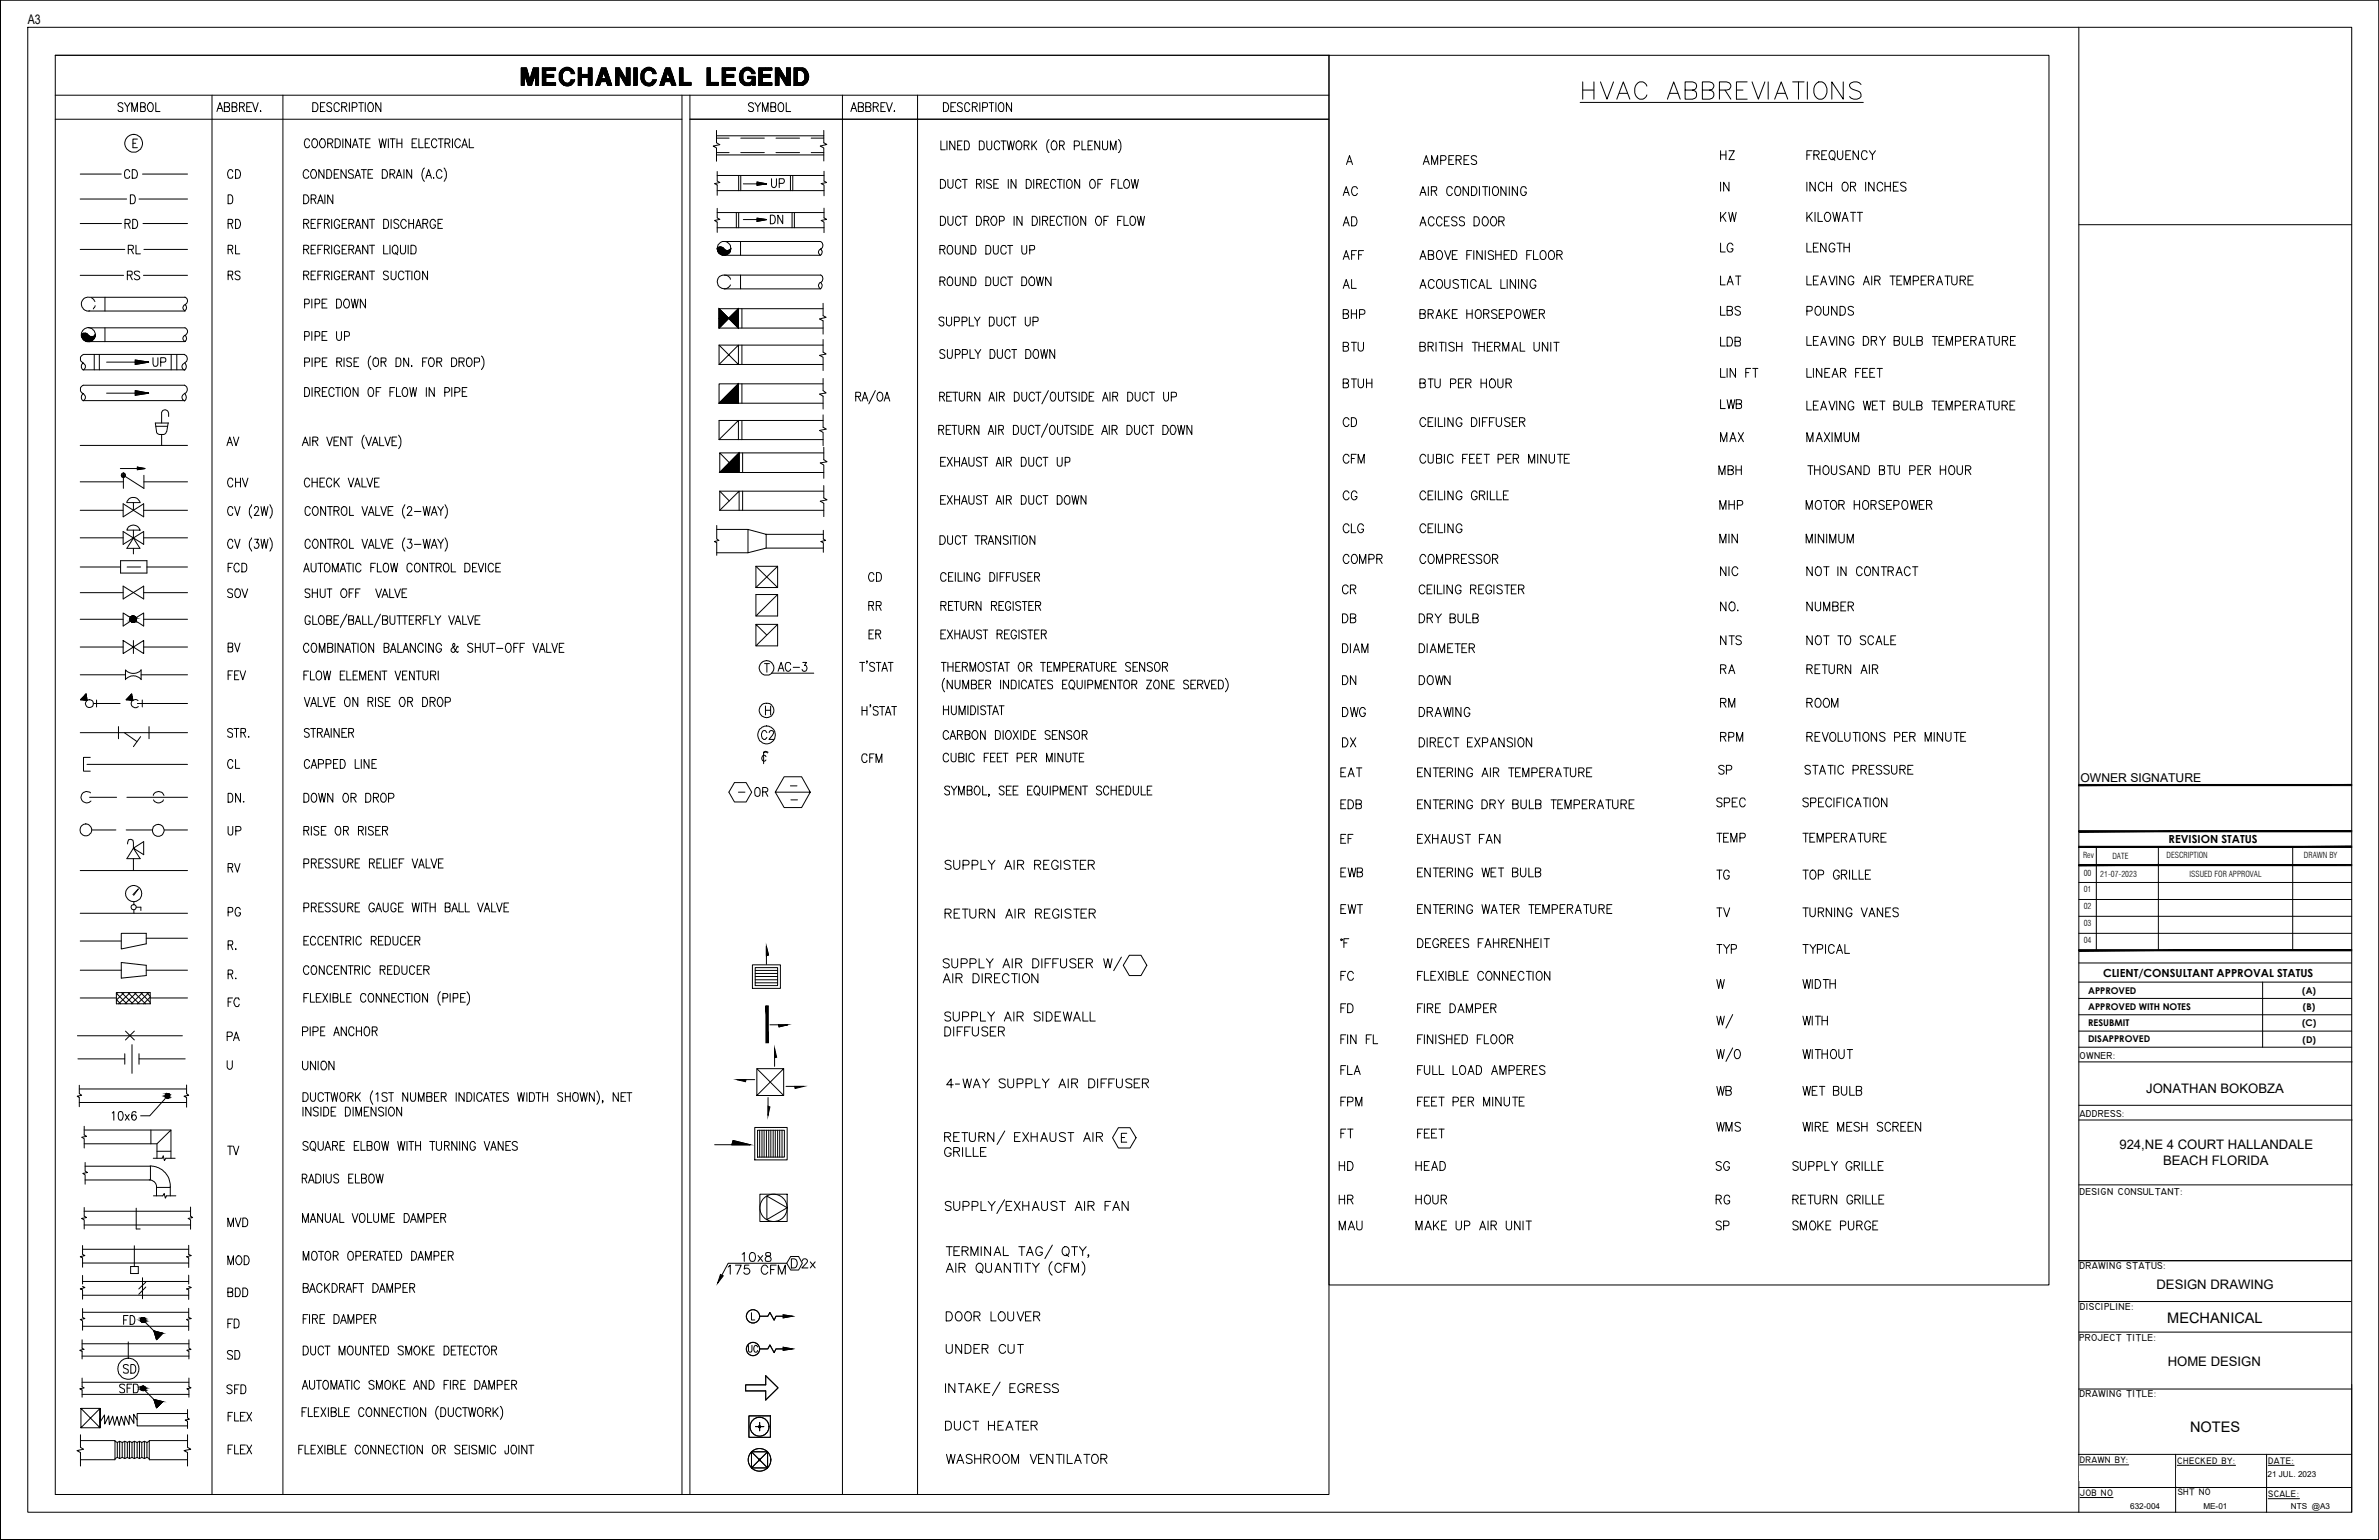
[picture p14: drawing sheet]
<svg xmlns="http://www.w3.org/2000/svg" width="432mm" height="279mm" viewBox="0 0 432 279" stroke-linecap="round" stroke-linejoin="round" font-family="sans-serif">
<defs><g id="words">
<g font-size="2.6">
<text x="393.4" y="240.1">MECHANICAL</text>
<text x="397.5" y="259.8">NOTES</text>
</g>
<g font-size="2.4">
<text x="5" y="4.4">A3</text>
<text x="389.6" y="198.3">JONATHAN BOKOBZA</text>
<text x="384.7" y="208.4">924,NE 4 COURT HALLANDALE</text>
<text x="392.6" y="211.3">BEACH FLORIDA</text>
<text x="391.4" y="233.9">DESIGN DRAWING</text>
<text x="393.4" y="247.8">HOME DESIGN</text>
</g>
<text font-size="2.2" x="377.6" y="141.9">OWNER SIGNATURE</text>
<g font-size="2">
<text x="393.6" y="152.9">REVISION STATUS</text>
<text x="381.7" y="177.2">CLIENT/CONSULTANT APPROVAL STATUS</text>
</g>
<g font-size="1.8">
<text x="377.4" y="192.1">OWNER:</text>
<text x="377.4" y="202.6">ADDRESS:</text>
<text x="377.4" y="216.8">DESIGN CONSULTANT:</text>
<text x="377.4" y="230.3">DRAWING STATUS:</text>
<text x="377.5" y="237.6">DISCIPLINE:</text>
<text x="377.4" y="243.3">PROJECT TITLE:</text>
<text x="377.4" y="253.5">DRAWING TITLE:</text>
</g>
<g font-size="1.7">
<text x="379" y="183.2">APPROVED WITH NOTES</text>
<text x="379" y="180.3">APPROVED</text>
<text x="417.9" y="180.3">(A)</text>
<text x="418" y="183.2">(B)</text>
<text x="379" y="186.1">RESUBMIT</text>
<text x="379" y="189.1">DISAPPROVED</text>
<text x="417.8" y="186.2">(C)</text>
<text x="417.9" y="189.1">(D)</text>
<text x="377.5" y="265.5">DRAWN BY:</text>
<text x="395.2" y="265.6">CHECKED BY:</text>
<text x="411.7" y="265.6">DATE:</text>
<text x="377.5" y="271.4">JOB NO</text>
<text x="395.3" y="271.3">SHT NO</text>
<text x="411.7" y="271.6">SCALE:</text>
</g>
<g font-size="1.5">
<text x="378.1" y="155.7">Rev</text>
<text x="383.4" y="155.8">DATE</text>
<text x="393.2" y="155.6">DESCRIPTION</text>
<text x="418.2" y="155.7">DRAWN BY</text>
<text x="378.2" y="161.9">01</text>
<text x="378.2" y="158.9">00</text>
<text x="381.2" y="159.1">21-07-2023</text>
<text x="397.4" y="159.1">ISSUED FOR APPROVAL</text>
<text x="378.2" y="165">02</text>
<text x="378.2" y="168">03</text>
<text x="378.2" y="171.1">04</text>
<text x="377.4" y="268">A.S</text>
<text x="395" y="268">S.A</text>
<text x="411.6" y="267.9">21 JUL. 2023</text>
<text x="386.6" y="273.8">632-004</text>
<text x="399.9" y="273.8">ME-01</text>
<text x="415.8" y="273.8">NTS @A3</text>
</g>
</g></defs>
<!-- layer: Text_Duct -->
<g fill="none" stroke="#000" stroke-width=".18">
<path d="M10 10h231.2v261.1h-231.2zM10 17.3h231.2M22.3 18.9a.47 .47 0 0 0-.5-.3 .47 .47 0 0 0-.4 .4l.1 .2 .7 .4a.43 .43 0 0 1 0 .6 .58 .58 0 0 1-.8-.2M22.6 18.6l.5 .8v.8M23.6 18.6l-.5 .8M25.5 19.4l.7-.1 .1-.5-.2-.2h-.6v1.6l.8-.1v-.5l-.2-.2M27.1 18.7l.1-.1a.87 .87 0 0 1 .7 .7 .87 .87 0 0 1-.3 .9h-.2a.82 .82 0 0 1-.5-1.3zM28.3 18.6v1.6h.7M38.5 17.3v253.8M39.6 19.7h.7M40.7 19.4l.8-.1 .1-.5-.3-.2h-.6v1.6l.9-.1v-.5l-.3-.2M42.1 19.4l.7-.1 .2-.2-.1-.3-.2-.2h-.6v1.6h.7a.45 .45 0 0 0 .2-.5 .45 .45 0 0 0-.3-.3"/>
<path d="M43.5 19.4l.7-.1 .2-.2-.2-.4-.7-.1v1.6M43.9 19.4l.5 .8M44.8 19.4h.5M45.7 18.6h-.9v1.6h.9M45.8 18.6l.6 1.6 .5-1.6M51.4 17.3v253.8M56.8 18.6a.85 .85 0 0 1 .9 .6 .85 .85 0 0 1-.5 1h-.4zM58.2 19.4h.5M59 18.6h-.8v1.6h.8M60.2 18.9l-.3-.3h-.3l-.3 .3 .1 .3 .7 .4a.43 .43 0 0 1 0 .6 .55 .55 0 0 1-.8-.2M61.6 19a.5 .5 0 0 0-.6-.4 .5 .5 0 0 0-.4 .6v.4a.5 .5 0 0 0 .4 .6 .5 .5 0 0 0 .6-.3M62 19.4l.8-.1 .1-.2-.1-.4-.8-.1v1.6"/>
<path d="M62.5 19.4l.4 .8M63.4 18.6v1.6M63.9 19.5l.8-.1 .1-.2-.1-.5-.8-.1v1.6M65.1 18.6h.9M65.5 18.6v1.6M66.3 18.6v1.6M67 18.7l.4-.1a1.08 1.08 0 0 1 0 1.6h-.3a1.07 1.07 0 0 1-.1-1.5zM69.1 18.6v1.6l-.9-1.6v1.6M94.6 12.3h.9l.7 2.2 .6-2.2h.9v3.2h-.5v-2.2l-.7 2.2h-.7l-.6-2.2v2.2h-.6zM94.6 15.5v-3.1l.1 3.1h.1v-3.1v3.1l.1-3.1 .1 3.1v-3.1l.1 3.1 .1-3.1v1l.1 .2v-1.2l.1 1.7 .1-1.7v2.1v-2.1l.1 .1v2.1l.1 .2v-2.1l.1 2.5v-2v2.3l.1-1.9 .1 1.9 .1-1.4v1.4l.1-1.2 .1 1.2 .1-1.7v1.7l.1-2.1v2.1l.1-.3v-2v-.2v2l.1-2.5v2.1l.1-.1v-2.1l.1 1.9v-1.9l.1 1.5 .1-1.5v1l.1-1v3.1l.1-3.1 .2 3.1v-3.1l.1 3.1v-3.1l.1 3.1v-3.1v3.1M98.4 12.3h2.4v.5h-1.7v.7h1.4v.6h-1.4v.9h1.7v.5h-2.4zM98.5 15.5v-3.1l.1 3.1v-3.1v3.1l.1-3.1 .1 3.1v-3.1l.1 3.1 .1-3.1 .1 3.1v-.5l.1 .5v-.5l.1 .5 .1-.5v.5l.1-.5 .1 .5 .1-.5v.5l.1-.5v.5l.1-.5v.5l.1-.5 .1 .5 .1-.5v.5l.1-.5v.5l.1-.5 .1 .5v-.5l.1 .5 .1-.5 .1 .5v-.5v.5"/>
<path d="M100.5 13.5v.5v-.5l-.1 .5-.1-.5v.5l-.1-.5v.5l-.1-.5-.1 .5-.1-.5v.5l-.1-.5v.5l-.1-.5v.5l-.1-.5-.1 .5-.1-.5-.1 .5-.1-.5v.5l-.1-.5v.5M100.5 12.4v.3v-.3l-.1 .3-.1-.3v.3l-.1-.3v.3l-.1-.3-.1 .3-.1-.3v.3l-.1-.3v.3l-.1-.3v.3l-.1-.3-.1 .3-.1-.3-.1 .3-.1-.3v.3l-.1-.3v.3M100.6 12.4v.3l.1-.3 .1 .3v-.3v.3M101.8 12.8a1.42 1.42 0 0 1 1.4-.6 1.42 1.42 0 0 1 1.1 1.2h-.7a.74 .74 0 0 0-.6-.7 .74 .74 0 0 0-.8 .6 1.19 1.19 0 0 0 .9 1.8l.5-.4v-.2h.7a1.41 1.41 0 0 1-1.5 1.1 1.41 1.41 0 0 1-1.3-1.3 1.79 1.79 0 0 1 .3-1.5zM102.1 12.6v2.6l-.1-2.5-.1 2.4v-2.3l-.1 2.2-.1-2.1v1.8l-.1-.1v-1.4l-.1 1.3M102.1 14.4v.9h.1v-.7l.1 .9v-.7l.1 .7v-.6l.1 .6 .1-.5v.5l.1-.4v.4l.1-.4 .1 .4 .1-.3 .1 .3v-.4l.1 .4 .1-.4v.4l.1-.5 .1 .5v-.7v.7h.1v-.7M102.1 12.5v.9l.1-.2v-.7v.6l.1-.7 .1 .5v-.5l.1 .5 .1-.1v-.5v.4l.1-.4v.4l.1-.4 .1 .4 .1-.4 .1 .4v-.4l.1 .4 .1-.4v.5v-.5l.1 .6 .1-.5 .1 .6v-.6v.7M103.6 14.5v1l.1-1 .1 .8v-.8l.1 .7 .1-.7v.5l.1-.5v.3l.1-.3M104.2 13.2l-.1 .1v-.4l-.1 .4v-.6l-.1 .6-.1-.7v.7l-.1-.8v.8M104.9 12.3h.6v1.2h1.3v-1.2h.6v3.2h-.6v-1.4h-1.3v1.4h-.6zM105 15.5v-3.1v3.1l.1-3.1 .1 3.1v-3.1l.1 3.1 .1-3.1 .1 3.1v-3.1v3.1M106.8 13.5v.5l-.1-.5v.5l-.1-.5v.5l-.1-.5-.1 .5-.1-.5v.5l-.1-.5-.1 .5v-.5l-.1 .5v-.5l-.1 .5-.2-.5v.5l-.1-.5v.5"/>
<path d="M106.8 12.4v3.1l.1-3.1 .1 3.1 .1-3.1v3.1l.1-3.1v3.1l.1-3.1 .1 3.1v-3.1v3.1M109.2 12.3h.8l1 3.2h-.7l-.2-.7h-1l-.3 .7h-.7zM109.2 12.4v2.4l-.1-2.3v2.3l-.1 .2v-2.1l-.1 2.4v-2l-.1 .1v2.1v-1.9l-.1 1.9-.1-1.5v1.5h-.1v-1.1l-.1 1.1v-.7l-.1 .7-.1-.3v.3M109.3 14.3v.5v-.5l.1 .5 .1-.5v.5l.1-.5v.5l.1-.5 .1 .5 .1-.5 .1 .5v-.5M109.3 12.4v1.6v-1.6l.1 1.2 .1-1.2v.8l.1-.8 .1 1 .1-1 .1 1.4v-1.4l.1 1.8v-1.8M109.6 13l.4 1.3h-.8zM110 12.5v2.3l.1-2.1 .1 2.5v-2.2l.1 2.5 .1-2.1v2.1l.1-1.7v1.7l.1-1.3 .1 1.3v-.9l.1 .9 .1-.5v.5l.1-.2M111.7 12.3h.7l1.3 2.1v-2.1h.6v3.2h-.7l-1.2-2.1v2.1h-.7zM111.8 15.5v-3.1v3.1l.1-3.1v3.1l.1-3.1 .1 3.1v-3.1l.1 3.1 .2-3.1v3.1M112.4 13.4v-1v1.1l.1 .1v-1.1l.1 1.3v.1v-1.2l.2 1.4v-1.1l.1 1.3v-1.1l.1 .1v1.2v-1.1l.1 .1 .1 1.2v-1.1v.1l.1 1.2v-1.1l.1 .1 .1 1.2v-1.1l.1 1.3v-1.1v1.3l.1-1M113.7 12.4v3.1l.1-3.1v3.1h.2v-3.1v3.1l.1-3.1 .1 3.1 .1-3.1v3.1v-3.1v3.1M115 12.3h.7v3.2h-.7z"/>
<path d="M115.1 15.5v-3.1v3.1l.1-3.1 .1 3.1v-3.1l.1 3.1h.1v-3.1l.1 3.1 .1-3.1v3.1M116.6 12.8a1.42 1.42 0 0 1 1.5-.6 1.42 1.42 0 0 1 1 1.2h-.7a.77 .77 0 0 0-.7-.7 .77 .77 0 0 0-.8 .7v.5a.88 .88 0 0 0 .4 1.1 .88 .88 0 0 0 1.1-.3v-.2h.7a1.43 1.43 0 0 1-1.5 1.1 1.43 1.43 0 0 1-1.3-1.3v-.8zM116.9 12.6v2.6l-.1-2.5v2.4l-.1-2.3-.1 2.2-.1-2.1v1.8l-.1-1.5v1.3M116.9 14.4v.9l.1-.7 .1 .9v-.7l.2 .7v-.6v.6l.1-.5v.5l.1-.4 .1 .4v-.4l.1 .4 .1-.3 .1 .3v-.4l.1 .4 .1-.4 .1 .4v-.5l.1 .5v-.7v.7h.1v-.7M116.9 12.5v.9l.1-.9 .1 .6v-.7l.1 .5 .1-.5v.5l.1-.1v-.5v.4l.1-.4 .1 .4v-.4l.1 .4 .1-.4 .1 .4v-.4v.4l.2-.4 .1 .5v-.5v.6l.1-.5 .1 .6v-.6v.7M118.4 14.5v1l.1-1 .1 .8 .1-.8v.7l.1-.7v.5l.1-.5 .1 .3v-.3M119 13.2v.1l-.1-.4-.1 .4v-.6l-.1 .6v-.7l-.1 .7-.1-.8v.8M120.9 12.3h.7l1.1 3.2h-.8l-.2-.7h-1l-.2 .7h-.7zM120.9 14.3v.5v-.5l.1 .5 .1-.5 .1 .5v-.5v.5h.2v-.5v.5l.1-.5 .1 .5v-.5M121.2 13l.4 1.3h-.7zM121.6 12.4v1.8l-.1-1.8v1.4l-.1-1.4v1l-.2-.2v-.8v.8l-.1-.8-.1 1.2-.1-1.2v1.6v-1.6v2.4h-.2v-2.3v2.5v-2.1l-.2 2.4v-2v.1v2.1l-.1-1.9v1.9h-.2v-1.5v1.5l-.1-1.1v1.1l-.1-.7-.2 .7M121.7 12.5l.1 2.5 .1 .2v-2.2v2.5l.1-2.1v2.1l.1-1.7 .1 1.7v-1.3l.1 1.3v-.9l.1 .9 .1-.5 .1 .5v-.2"/>
<path d="M123.3 12.3h.7v2.6h1.4v.6h-2.1zM123.8 17.3v253.8M125.2 17.3v253.8M125.4 15v.5l-.1-.5v.5l-.1-.5v.5l-.1-.5v.5l-.1-.5-.1 .5-.1-.5v.5l-.1-.5v.5l-.1-.5-.1 .5v-.5l-.1 .5-.1-.5v.5l-.1-.5-.1 .5-.1-.5v.5l-.1-3.1-.1 3.1v-3.1l-.1 3.1v-3.1l-.1 3.1-.1-3.1-.1 3.1v-3.1v3.1M128.3 12.3h.6v2.6h1.5v.6h-2.1zM130.4 15v.5l-.1-.5v.5l-.1-.5v.5l-.1-.5-.1 .5v-.5l-.1 .5-.1-.5v.5l-.1-.5v.5l-.1-.5-.1 .5v-.5l-.1 .5-.1-.5-.1 .5v-.5v.5l-.1-.5-.2 .5v-3.1l-.1 3.1-.1-3.1v3.1l-.1-3.1v3.1l-.1-3.1-.1 3.1v-3.1v3.1M131.1 12.3h2.4v.5h-1.8v.7h1.5v.6h-1.5v.9h1.8v.5h-2.4zM131.1 15.5v-3.1l.1 3.1v-3.1l.1 3.1 .1-3.1v3.1l.1-3.1 .1 3.1v-3.1l.1 3.1v-.5l.1 .5 .1-.5 .1 .5v-.5l.1 .5v-.5l.1 .5v-.5l.1 .5 .1-.5 .1 .5v-.5l.1 .5v-.5l.1 .5 .1-.5v.5l.1-.5 .1 .5v-.5h.1l.1 .5v-.5l.1 .5 .1-.5v.5l.1-.5v.5M133.2 13.5v.5l-.1-.5h-.1v.5v-.5l-.1 .5-.1-.5v.5l-.1-.5-.1 .5v-.5l-.1 .5v-.5l-.1 .5-.1-.5-.1 .5v-.5l-.1 .5v-.5l-.1 .5v-.5l-.2 .5-.1-.5v.5M133.2 12.4v.3l-.1-.3h-.1v.3v-.3l-.1 .3-.1-.3v.3l-.1-.3-.1 .3v-.3l-.1 .3v-.3l-.1 .3-.1-.3-.1 .3v-.3l-.1 .3v-.3l-.1 .3v-.3l-.2 .3-.1-.3v.3M133.2 12.4v.3l.1-.3 .1 .3 .1-.3v.3M134.7 12.6a1.4 1.4 0 0 1 2.4 .7l-.7 .1a.79 .79 0 0 0-.9-.7 .79 .79 0 0 0-.7 .9 1.05 1.05 0 0 0 .3 1.1 1.05 1.05 0 0 0 1 .3l.5-.7h-.9v-.5h1.4v1.7h-.5v-.3a1.47 1.47 0 0 1-1.8 0 1.47 1.47 0 0 1-.6-1.7l.2-.6z"/>
<path d="M135.6 12.3v.4l-.1-.4v.4l-.1-.4-.1 .5v-.5l-.1 .6-.1-.5-.1 .6v-.6l-.1 .8v-.7v.8M135.7 13.9v.3l.1-.3v.3l.1-.3 .1 .3 .1-.3v.3v-.3l.1 .3 .1-.3 .1 .3 .1-.3 .1 .3v-.3M135.7 12.3v.4l.1-.4v.4l.2-.4 .1 .5v-.5v.6l.1-.5 .1 .6 .1-.6v.8v-.7h.1v.8l.1-.7M136.6 14.3v.8l-.1 .1v-.6l-.1 .7v-.5l-.1 .1-.1 .6v-.5l-.1 .5v-.5v.5l-.1-.4-.1 .4-.1-.4v.4l-.1-.4-.1 .4-.1-.4v.4l-.1-.5-.1 .5v-.5l-.1 .5-.1-.7-.1 .7v-.7l-.1 .5v-.8l-.1 .7v-2.7l-.1 2.7v-2.5v2.3h-.2v-2.2v2.1l-.1-1.9v1.7l-.1-1.4-.1 1.1M136.6 13.9v1.6l.1-1.6v1.6l.1-1.6 .1 1.6 .1-1.6 .1 1.6v-1.6M136.6 12.7v.6l.1-.6v.6l.1-.4 .1 .4v-.3M136.8 18.9l-.3-.3h-.4l-.3 .3 .1 .3 .6 .3 .3 .3-.2 .4h-.5l-.3-.2M137 13.1v.2M137 18.6l.5 .8v.8M137.7 12.3h2.4v.5h-1.8v.7h1.5v.6h-1.5v.9h1.8v.5h-2.4zM137.8 15.5v-3.1v3.1l.1-3.1v3.1l.1-3.1 .1 3.1v-3.1l.1 3.1 .1-3.1v3.1l.1-.5v.5l.1-.5 .1 .5v-.5l.1 .5h.1v-.5l.1 .5v-.5v.5l.1-.5 .1 .5v-.5l.1 .5h.1v-.5l.1 .5v-.5l.1 .5v-.5l.1 .5 .1-.5v.5h.1l.1-.5v.5l.1-.5 .1 .5v-.5v.5M138 18.6l-.5 .8"/>
<path d="M138.4 12.7v-.3v.3l.1-.3 .1 .3v-.3l.1 .3h.1v-.3l.1 .3v-.3v.3l.1-.3 .1 .3v-.3l.1 .3h.1v-.3l.1 .3v-.3l.1 .3v-.3l.1 .3 .1-.3v.3h.1l.1-.3v.3l.1-.3 .1 .3v-.3v.3M139.8 13.5v.5h-.1v-.5v.5l-.1-.5-.1 .5v-.5l-.1 .5v-.5l-.1 .5h-.1v-.5l-.1 .5v-.5l-.1 .5-.1-.5v.5v-.5l-.1 .5h-.1v-.5l-.1 .5v-.5l-.2 .5v-.5v.5M139.9 19.4l.8-.1v-.6l-.8-.1v1.6h.8l.1-.5-.3-.3M140.7 12.3h.7l1.3 2.1v-2.1h.8v3.2h-.8l-1.3-2.1v2.1h-.7zM140.8 15.5v-3.1l.1 3.1v-3.1l.1 3.1 .1-3.1v3.1l.1-3.1v3.1l.2-3.1v3.1M141.4 13.4v-1l.1 1.1 .1 .1v-1.1v1.3l.1 .1v-1.2l.1 1.4v-1.1l.1 1.1v.2v-1.1l.2 1.3v-1.1l.1 .1v1.2v-1.1l.1 .1 .1 1.2v-1.1v.1l.1 1.2v-1.1v.1l.1 1.2v-1.1l.1 .1v1.2v-1M141.5 18.7a.51 .51 0 0 1 .5 0 .51 .51 0 0 1 .2 .5v.4a.52 .52 0 0 1-.5 .7 .52 .52 0 0 1-.5-.7 .92 .92 0 0 1 .3-.9zM142.7 18.6v1.6h.8M142.8 12.4v3.1l.1-3.1 .1 3.1v-3.1v3.1l.1-3.1 .1 3.1 .1-3.1v3.1l.2-3.1v3.1M144.1 12.3h1.6a1.75 1.75 0 0 1 1.1 1.6 1.75 1.75 0 0 1-1.1 1.6h-1.6zM144.7 12.8a1.2 1.2 0 0 1 1.1 .2l.3 .5-.1 1a1.1 1.1 0 0 1-1.3 .5zM146.1 14.5v.8l-.1-.7-.1 .7-.1-.5v.7v-.7l-.1 .7h-.1v-.6l-.1 .6v-.5l-.1 .5-.1-.5v.5l-.1-.5v.5h-.1v-.5l-.1 .5v-.5l-.1 .5-.1-.5-.1 .5v-3.1l-.1 3.1-.1-3.1v3.1l-.1-3.1-.1 3.1v-3.1l-.1 3.1-.1-3.1v3.1"/>
<path d="M146.1 12.5v1l-.2-1.1v.8l-.1-.8v.6v-.6l-.1 .5h-.1v-.5l-.1 .4v-.4l-.1 .4-.1-.4v.3l-.1-.3v.3h-.1v-.3l-.1 .3v-.3l-.2 .3v-.3v.3M146.1 12.5v2.7h.1v-2.6l.1 2.5v-2.4l.1 2.3v-2.1l.1 1.9 .1-1.7v1.4l.1-.2v-.8l.1 .5M152.9 17.3v253.8M154.6 19.7h.7M155.8 19.4l.8-.1 .1-.5-.3-.2h-.6v1.6l.9-.1v-.5l-.3-.2M157.1 19.4l.8-.1 .2-.2-.1-.3-.2-.2h-.7v1.6h.8a.46 .46 0 0 0 .2-.4 .46 .46 0 0 0-.3-.4M158.5 19.4l.8-.1 .1-.2-.1-.3-.2-.2h-.6v1.6M159 19.4l.4 .8M159.9 19.4h.5M160.7 18.6h-.8v1.6h.8M160.9 18.6l.5 1.6 .6-1.6M166.5 17.3v253.8"/>
<path d="M171.2 18.6a.82 .82 0 0 1 1 .8 .82 .82 0 0 1-1 .8zM172.6 19.4h.5M173.5 18.6h-.9v1.6h.9M174.7 18.9a.45 .45 0 0 0-.6-.3 .45 .45 0 0 0-.3 .6l.7 .4a.43 .43 0 0 1 0 .6 .55 .55 0 0 1-.7-.2M176 19l-.3-.4a.85 .85 0 0 0-.5 1.4l.1 .2h.4l.3-.3M176.5 19.4l.7-.1 .1-.5-.3-.2h-.5v1.6M176.9 19.4l.5 .8M177.8 18.6v1.6M178.4 19.5h.5l.3-.3a.41 .41 0 0 0-.3-.6h-.5v1.6M179.5 18.6h.9M180 18.6v1.6M180.8 18.6v1.6"/>
<path d="M181.6 18.6a.85 .85 0 0 1 .5 1.4l-.1 .2h-.4a1 1 0 0 1 0-1.6zM183.6 18.6v1.6l-.9-1.6v1.6M10 21.6h113.8M14.6 31.6h7.4M14.6 36.1h8.4M23.5 31.2a.48 .48 0 0 0-.5-.4 .48 .48 0 0 0-.4 .6v.3a.48 .48 0 0 0 .3 .6 .48 .48 0 0 0 .6-.3M23.7 35.3a.84 .84 0 0 1 .8 .5 .84 .84 0 0 1-.1 .9l-.3 .3h-.4zM23.9 20.2v-1.6l.5 1.6 .5-1.6v1.6M24 30.8a.81 .81 0 0 1 .9 .6 .81 .81 0 0 1-.5 .9h-.4zM24.1 39.8a.88 .88 0 0 1 .9 .5 .88 .88 0 0 1-.3 1.1h-.6zM24.1 26h.5M24.9 25.2h-.8v1.6h.8"/>
<path d="M25.2 36.1h8.8M25.9 31.6h8.1M39.4 20.2l.5-1.6 .6 1.6M41.4 35.3h.5a1.02 1.02 0 0 1 0 1.7h-.5zM42.2 31.2a.48 .48 0 0 0-.5-.4 .48 .48 0 0 0-.4 .6v.3a.48 .48 0 0 0 .4 .6 .48 .48 0 0 0 .5-.3M42.8 39.8a.83 .83 0 0 1 .9 .8 .83 .83 0 0 1-.9 .8zM42.8 30.8a.82 .82 0 0 1 .8 .6 .82 .82 0 0 1-.4 .9h-.4zM47.3 20.1v.1zM55.1 35.3a.82 .82 0 0 1 1 .9 .82 .82 0 0 1-1 .8zM56 31.2a.52 .52 0 0 0-.6-.4 .52 .52 0 0 0-.4 .6v.3a.53 .53 0 0 0 .4 .6 .53 .53 0 0 0 .6-.3M56.2 25.6l-.1-.2a.43 .43 0 0 0-.7 0l-.2 .8 .3 .5 .4 .1 .3-.4M56.5 36.1l.7-.1 .2-.2-.2-.4-.7-.1v1.7"/>
<path d="M56.6 30.9l.2-.1a.84 .84 0 0 1 .5 1.4l-.2 .1h-.3a.99 .99 0 0 1-.2-1.4zM56.9 25.3a.7 .7 0 0 1 .7 .3 .7 .7 0 0 1 0 .8 .5 .5 0 0 1-.6 .4 .5 .5 0 0 1-.4-.6v-.6zM56.9 36.1l.5 .9M57.3 39.8h-.8v1.6h.8M57.7 37l.5-1.7 .5 1.7M57.8 36.4h.7M58.2 25.4l.2-.2a.85 .85 0 0 1 .5 1.3l-.2 .3a.84 .84 0 0 1-.5-1.4zM58.5 39.8h-.8v1.6M58.8 30.8v1.5l-.9-1.5v1.5M59 35.3v1.7M59.3 30.8h.5a1.03 1.03 0 0 1 .2 1.5h-.7zM59.5 26l.8-.1 .1-.2-.1-.4-.8-.1v1.6"/>
<path d="M59.9 26l.5 .8M60.2 39.8v1.6M60.4 35.3v1.7l-.9-1.7v1.7M60.7 31.6h.5M60.8 25.2a.85 .85 0 0 1 1 .5 .85 .85 0 0 1-.3 1l-.7 .1zM61.5 30.8h-.8v1.5h.8M62.2 25.2v1.6M62.8 30.8v1.5l-.9-1.5v1.5M62.9 39.8h-.8v1.6h.8M63.6 25.2v1.6l-.9-1.6v1.6M64 26.8l.5-1.6 .5 1.6M64.1 31v-.1a.54 .54 0 0 0-.9 .1l.2 .4 .7 .3v.2v.4h-.6l-.3-.1"/>
<path d="M64.1 26.3h.7M64.4 32.3l.5-1.5 .5 1.5M64.6 31.8h.6M65.2 25.2h.8M65.6 25.2v1.6M65.6 30.8h.9M66 30.8v1.5M66.4 26h.5M66.8 39.8v1.6l-1-1.6v1.6M66.8 31.6h.5M67.1 39.8h.9M67.2 25.2h-.8v1.6h.8"/>
<path d="M67.5 39.8v1.6M67.6 30.8h-.8v1.5h.8M68.8 25.2l.3 1.6 .3-1.6 .4 1.6 .3-1.6M69.4 30.8a.82 .82 0 0 1 .9 .6 .82 .82 0 0 1-.4 .9h-.5zM69.6 39.8h.5a.99 .99 0 0 1 0 1.6h-.5zM70.5 25.2v1.6M70.8 31.6l.7-.1 .2-.3-.2-.3-.7-.1v1.5M70.8 25.2h.9M71 39.8v1.6M71.2 31.6l.5 .7M71.2 25.2v1.6M71.9 32.3l.5-1.5 .5 1.5"/>
<path d="M72.1 26h.8M72.1 25.2v1.6M72.1 31.8h.6M72.9 25.2v1.6M73.3 30.8v1.5M74.2 39.8v1.6M74.7 30.8v1.5l-.9-1.5v1.5M74.8 26h.5M75.1 39.8v1.6M75.6 25.2h-.8v1.6h.8M76 25.2v1.6h.8M77 30.5a1.79 1.79 0 0 0 0 2.4"/>
<path d="M77.2 26h.4M77.3 32.3l.5-1.5 .5 1.5M77.5 31.8h.6M78 25.2h-.8v1.6h.8M78.7 32.3h.1zM79.3 25.6a.5 .5 0 0 0-.6-.4 .5 .5 0 0 0-.4 .6l.1 .6a.48 .48 0 0 0 .7 .3l.2-.3M79.5 25.2h.9M80 25.2v1.6M80.2 31.2a.52 .52 0 0 0-.6-.4 .52 .52 0 0 0-.4 .6v.3a.53 .53 0 0 0 .4 .6 .53 .53 0 0 0 .6-.3M80.3 39.8h-.8v1.6h.8M80.6 30.5a1.92 1.92 0 0 1 0 2.4M80.8 26l.7-.1 .2-.2-.2-.4-.7-.1v1.6"/>
<path d="M81.2 26l.5 .8M82.1 25.2v1.6M83.6 25.6a.52 .52 0 0 0-.7-.4 .52 .52 0 0 0-.3 .6v.6l.4 .4h.2l.4-.4M83.8 26.8l.5-1.6 .5 1.6M84 26.3h.7M85.2 25.2v1.6h.8M125.2 21.6h116M130 23.7v2.2l.6 .3-1.1 .3 .5 .3v2.5M130 24.6h19.5M130 28.1h19.5M130 27.7h2.3M130 25.1h2.3"/>
<path d="M130.2 37.8v1.7l.4 .3-.9 .2 .5 .3v1.9M130.2 31.1v1.8l.4 .2-.9 .2 .5 .3v1.8M130.2 31.8h19.4M130.2 34.6h19.4M130.2 38.6h19.4M133.6 38.6v2.7M134.1 31.8v2.8M134.1 38.6v2.7M134.5 27.7h4.2M134.5 25.1h4.2M134.5 31.8v2.8M134.9 33.4h3.8"/>
<path d="M134.9 39.8h3.8M137.4 33l1.7 .4-1.7 .2zM137.4 39.6l1.7 .2-1.7 .4zM138.4 20.2v-1.6l.5 1.6 .5-1.6v1.6M139.8 39a.83 .83 0 0 1 .9 .5 .83 .83 0 0 1-.2 1l-.7 .1zM140 32.4v1.2a.45 .45 0 0 0 .5 .4 .45 .45 0 0 0 .4-.4v-1.2M140.8 27.7h4.3M140.8 25.1h4.3M141.4 33.3h.6l.4-.4a.39 .39 0 0 0-.4-.5h-.6v1.6M142.1 39v1.6l-.9-1.6v1.6M143.5 31.8v2.8M143.8 38.6v2.7"/>
<path d="M143.9 31.8v2.8M144.2 38.6v2.7M147.2 27.7h2.3M147.2 25.1h2.3M149.5 23.7v2.2l.6 .3-1.2 .3 .6 .3v2.4M149.6 37.8v1.7l.4 .3-.9 .2 .5 .3v1.9M149.6 31.1v1.8l.4 .2-.9 .2 .5 .3v1.9M154.4 20.2l.6-1.6 .5 1.6M162.3 20.2h.1zM170.7 39.2a.84 .84 0 0 1 1 .9 .84 .84 0 0 1-1 .8zM170.7 32.6a.8 .8 0 0 1 .9 .4v.2a.78 .78 0 0 1-.4 1h-.5zM170.8 25.6v1.6h.8"/>
<path d="M171.9 25.6v1.6M172 39.2v1.2l.1 .2 .4 .3a.49 .49 0 0 0 .5-.5v-1.2M172 32.6l.1 1.4a.46 .46 0 0 0 .5 .1 .46 .46 0 0 0 .4-.4v-1.1M173.3 25.6v1.6l-.9-1.6v1.6M173.8 26.4h.5M174.4 39.7a.5 .5 0 0 0-.7-.4 1.14 1.14 0 0 0 .1 1.6 .59 .59 0 0 0 .6-.4M174.4 33a.5 .5 0 0 0-.6-.5 .5 .5 0 0 0-.4 .7l.1 .8 .3 .2h.3l.3-.4M174.6 25.6h-.8v1.6h.8M174.6 39.2h1M174.6 32.6h1M175 25.6h.5a1.09 1.09 0 0 1 .2 1.5l-.7 .1zM175.1 32.6v1.6"/>
<path d="M175.1 39.2v1.7M177.2 39.2h.5a.94 .94 0 0 1 0 1.7h-.5zM177.2 33.4l.8-.1 .1-.3v-.3l-.3-.1h-.6v1.6M177.7 33.4l.4 .8M177.8 25.6a.88 .88 0 0 1 .9 .5 .88 .88 0 0 1-.3 1l-.6 .1zM178.6 32.6v1.6M179.1 25.6v1.1l.2 .4 .2 .1 .5-.2v-1.4M180 32.8a.45 .45 0 0 0-.6-.3 .45 .45 0 0 0-.3 .6l.7 .3 .2 .3a.48 .48 0 0 1-.4 .5 .48 .48 0 0 1-.5-.2M180 39.5a.52 .52 0 0 1 .6-.2 .52 .52 0 0 1 .3 .5l-.1 .7a.44 .44 0 0 1-.4 .4 .44 .44 0 0 1-.4-.4 .88 .88 0 0 1 0-1zM180.4 33.4h.5M181.2 32.6h-.8v1.6h.8M181.4 26a.5 .5 0 0 0-.6-.4 .5 .5 0 0 0-.3 .6v.4a.5 .5 0 0 0 .3 .6 .5 .5 0 0 0 .6-.4"/>
<path d="M181.7 25.6h.9M182.1 25.6v1.6M182.8 25.6l.3 1.6 .3-1.6 .4 1.6 .3-1.6M183 32.6v1.6M184.1 39.2v1.7M184.4 32.6v1.6l-.9-1.6v1.6M184.7 25.7a.7 .7 0 0 1 .7 .3 .7 .7 0 0 1 0 .8 .5 .5 0 0 1-.6 .4 .5 .5 0 0 1-.4-.6v-.6zM185.5 39.2v1.7l-.9-1.7v1.7M185.9 26.4l.8-.1v-.6l-.8-.1v1.6M186.3 32.6a.82 .82 0 0 1 .9 .8 .82 .82 0 0 1-.9 .8zM186.4 26.4l.4 .8M187.3 25.6v1.6"/>
<path d="M187.4 39.2h.4a.87 .87 0 0 1 .5 1.1 .87 .87 0 0 1-.9 .6zM187.6 26.3l.6 .9M187.6 32.6v1.6M188.2 33.4l.7-.1 .1-.6-.3-.1h-.5v1.6M188.2 25.6l-.9 1.1M188.6 33.4l.4 .8M188.7 39.2v1.7M189.5 33.4h.5M190.3 32.6h-.8v1.6h.8M190.4 25.3a1.86 1.86 0 0 0 0 2.4M191.1 25.7a.7 .7 0 0 1 .7 .3 .7 .7 0 0 1 0 .8 .5 .5 0 0 1-.6 .4 .5 .5 0 0 1-.4-.6v-.6zM191.4 39.2h-.8v1.7h.8"/>
<path d="M191.6 33l-.3-.4h-.2a1.02 1.02 0 0 0 0 1.6h.2l.3-.4M191.9 32.6h.9M192.3 26.4h.6l.2-.2-.1-.5-.7-.1v1.6M192.4 32.6v1.6M192.7 39.7a.47 .47 0 0 0-.7-.4 1.09 1.09 0 0 0 .2 1.6 .51 .51 0 0 0 .5-.4M192.7 26.4l.5 .8M193 39.2h.9M193.1 32.6v1.6M193.5 39.2v1.7M193.7 32.8a.51 .51 0 0 1 .6-.2 .51 .51 0 0 1 .3 .6v.4a.52 .52 0 0 1-.5 .6 .52 .52 0 0 1-.5-.6zM194.2 39.2v1.7M194.8 39.5a.51 .51 0 0 1 .6-.2 .51 .51 0 0 1 .3 .5v.5a.48 .48 0 0 1-.3 .6 .48 .48 0 0 1-.6-.4z"/>
<path d="M195 26.5h.6a.46 .46 0 0 0 .3-.5 .46 .46 0 0 0-.3-.4h-.6v1.6M196 32.6v1.6l-.9-1.6v1.6M196.4 25.6v1.6h.7M197.1 39.2v1.7l-.9-1.7v1.7M197.5 26.4h.5M197.9 32.8l.3-.2a.86 .86 0 0 1 .6 .6 .86 .86 0 0 1-.3 .9l-.1 .1a.82 .82 0 0 1-.5-1.4zM198.3 25.6h-.8v1.6h.8M199 39.5l.3-.3a.83 .83 0 0 1 .7 .9 .83 .83 0 0 1-.7 .8l-.3-.3a1.01 1.01 0 0 1 0-1.1zM199.3 33.4h.5M199.6 25.6v1.6l-.9-1.6v1.6M200.1 32.6h-.8v1.6M200.1 25.6l.1 1.4 .3 .2 .3-.1 .2-.4v-1.1"/>
<path d="M201.2 39.2h-.8v1.7M201.5 27.2v-1.6l.6 1.6 .5-1.6v1.6M201.8 33.4h.5M202.6 32.6h-.8v1.6M202.9 32.6v1.6h.8M203 25.3a1.73 1.73 0 0 1 0 2.4M203.7 39.2h-.8v1.7M204 39.2v1.7h.8M204.1 32.8l.1-.1a.55 .55 0 0 1 .8 .5v.4a.53 .53 0 0 1-.5 .6 .53 .53 0 0 1-.5-.6zM205.2 39.5l.1-.2a.55 .55 0 0 1 .8 .5v.5a.52 .52 0 0 1-.5 .6 .52 .52 0 0 1-.5-.6zM205.3 32.6l.4 1.6 .3-1.6 .3 1.6 .3-1.6M206.4 39.2l.4 1.7 .3-1.7 .3 1.7 .3-1.7"/>
<path d="M14.6 40.6h7.5M14.6 45.3h8M14.6 50h7.8M16 53.9a1.26 1.26 0 0 0-1.2 1.4 1.26 1.26 0 0 0 1.5 1.1M16.1 53.9h17.5M16.1 59.5h17.5M16.6 54l.6 .7M17.3 55.5l-.4 .5M19.1 53.9v2.5M19.1 59.5v2.5M22.7 40.6l.9-.2v-.4l-.3-.2h-.6v1.6M23.1 49.9h.8v-.7h-.8v1.6"/>
<path d="M23.2 40.6l.4 .8M23.3 45.3l.8-.1 .1-.6-.9-.1v1.6M23.6 49.9l.4 .9M23.8 45.3l.4 .8M24.7 44.5v1.6h.8M25.4 49.4l-.2-.2a.56 .56 0 0 0-.8 .3l.1 .3 .7 .3 .2 .2a.53 .53 0 0 1-.4 .5 .53 .53 0 0 1-.6-.3M26 40.6h8M26 50h8M26.1 45.3h7.9M33.6 53.9a.78 .78 0 0 1 .4 .8 .78 .78 0 0 1-.6 .7l-.2 .4 .4 .6h-17.5M33.6 55.3a.66 .66 0 0 1 0 1.1M33.6 59.4a.76 .76 0 0 1 .4 .7 .76 .76 0 0 1-.4 .7"/>
<path d="M41.4 49.9h.8v-.7h-.8v1.6M41.4 45.3l.8-.1v-.6l-.8-.1v1.6M41.4 40.6l.8-.1v-.6l-.8-.1v1.6M41.9 49.9l.3 .9M41.9 45.3l.3 .8M41.9 40.6l.3 .8M42.8 44.5v1.6h.7M43.6 49.4a.52 .52 0 0 0-.9 0l.1 .4 .7 .4 .1 .3-.2 .2a.56 .56 0 0 1-.7-.2M55.1 40.6l.9-.2v-.4l-.3-.2h-.6v1.6M55.1 45.3l.8-.1 .1-.3v-.3l-.9-.1v1.6M55.1 49.9h.8l.1-.3v-.3l-.9-.1v1.6M55.3 55.1l.7-.1v-.6l-.7-.1v1.6"/>
<path d="M55.5 40.6l.5 .8M55.5 45.3l.5 .8M55.5 49.9l.5 .9M56.5 40.6h.5M56.5 45.3h.5M56.5 49.9h.5M56.6 54.3v1.6M57.2 55.1h.5a.45 .45 0 0 0 .3-.4 .45 .45 0 0 0-.3-.4h-.5v1.6M57.3 44.5h-.8v1.6h.8M57.3 49.2h-.8v1.6h.8M57.7 40.6h.5M57.7 45.3h.5"/>
<path d="M57.7 49.9h.5M58.5 55h.5M58.5 44.5h-.8v1.6M58.5 49.2h-.8v1.6M58.9 40.6l.8-.2v-.4l-.3-.2h-.5v1.6M58.9 45.3l.7-.1 .2-.3-.1-.3-.8-.1v1.6M58.9 49.9h.7l.2-.3-.1-.3-.8-.1v1.6M59.3 40.6l.5 .8M59.3 45.3l.5 .8M59.3 49.9l.5 .9M59.4 54.3h-.9v1.6h.9M60.2 44.5v1.6"/>
<path d="M60.2 49.2v1.6M61.1 54.3h.5a.95 .95 0 0 1 0 1.6h-.5zM61.6 40.2a.5 .5 0 0 0-.6-.4 .5 .5 0 0 0-.3 .6v.4a.51 .51 0 0 0 .5 .7 .51 .51 0 0 0 .4-.7h-.3M61.6 44.9a.5 .5 0 0 0-.6-.4 .5 .5 0 0 0-.3 .6v.4a.49 .49 0 0 0 .5 .6 .49 .49 0 0 0 .4-.6h-.3M61.6 49.5a.5 .5 0 0 0-.6-.3 .5 .5 0 0 0-.3 .6 .69 .69 0 0 0 .6 1 .46 .46 0 0 0 .3-.6h-.3M62.1 40.6h.5M62.1 45.3h.5M62.1 49.9h.5M62.5 54.5l.3-.2a.56 .56 0 0 1 .6 .6v.4a.53 .53 0 0 1-.5 .6 .53 .53 0 0 1-.5-.6zM62.9 44.5h-.8v1.6h.8M62.9 49.2h-.8v1.6h.8M63.3 40.6l.8-.1 .1-.2-.1-.4-.8-.1v1.6"/>
<path d="M63.3 45.3l.8-.1 .1-.3-.1-.3-.2-.1h-.6v1.6M63.3 49.9h.8l.1-.3-.1-.4h-.8v1.6M63.8 54.3l.3 1.6 .3-1.6 .3 1.6 .3-1.6M63.8 40.6l.4 .8M63.8 45.3l.4 .8M63.8 49.9l.4 .9M64.5 41.4l.5-1.6 .5 1.6M64.5 46.1l.5-1.6 .5 1.6M64.5 50.8l.5-1.6 .5 1.6M64.7 40.9h.6M64.7 45.5h.6M64.7 50.2h.6"/>
<path d="M66.3 54.3v1.6l-.9-1.6v1.6M66.8 44.5v1.6l-1-1.6v1.6M66.8 49.2v1.6l-1-1.6v1.6M67.1 44.5h.9M67.1 49.2h.9M67.5 44.5v1.6M67.5 49.2v1.6M69.6 44.5v1.6h.8M70.5 49.4l-.1-.2a.51 .51 0 0 0-.8 .3l.1 .3 .7 .4 .1 .3a.56 .56 0 0 1-.9 0M70.8 44.5v1.6M71 49.2v1.1a.41 .41 0 0 0 .3 .4 .41 .41 0 0 0 .5-.2l.1-.2v-1.1M71.5 44.6l.1-.1a.85 .85 0 0 1 .5 1.3l-.1 .3h-.4a.94 .94 0 0 1-.1-1.5z"/>
<path d="M71.8 45.8l.4 .4M72.4 40a.51 .51 0 0 0-.9 0l.1 .4 .7 .4 .1 .4a.51 .51 0 0 1-.9 0M72.7 44.5v1.1l.2 .5h.5l.1-.3 .1-1.3M73.3 49.5a.53 .53 0 0 0-.6-.3 .53 .53 0 0 0-.4 .6v.4a.53 .53 0 0 0 .4 .6 .53 .53 0 0 0 .6-.4M73.5 49.2h1M73.7 40.2a.47 .47 0 0 0-.4-.4 .47 .47 0 0 0-.5 .4 .85 .85 0 0 0 .6 1.2l.3-.4M74 49.2v1.6M74.1 44.5v1.6M74.2 40.6h.9M74.6 44.5a.88 .88 0 0 1 1 .5 .88 .88 0 0 1-.3 1.1h-.7zM74.8 49.2v1.6M75.4 41.4l.5-1.6 .6 1.6"/>
<path d="M75.5 49.2h.1a.47 .47 0 0 1 .6 .6 .73 .73 0 0 1-.3 1 .8 .8 0 0 1-.7-.6 .8 .8 0 0 1 .2-.8zM75.6 40.9h.6M76.8 40.6l.8-.1v-.6l-.8-.1v1.6M77.3 40.6l.3 .8M77.6 49.2v1.6l-.9-1.6v1.6M79 40.2a.5 .5 0 0 0-.6-.4 .5 .5 0 0 0-.3 .6v.4a.5 .5 0 0 0 .4 .6 .5 .5 0 0 0 .5-.6h-.3M79.5 40.6h.5M130.2 41.3h19.4M130.3 45.5l.7-.7-.7 .8M130.4 44.9l-.2 .2M130.5 44.8l-.3 .3M130.5 56l3.5 3.5v-3.5v3.5h-3.5z"/>
<path d="M130.5 46l.9-.9-.8 .9M130.5 56l1.7 1.7h-1.7zM130.5 57.7h1.7l-1.7 1.8zM130.5 56h18.9M130.6 44.8l-.4 .5M130.7 44.8l-.5 .5M130.8 44.8l-.6 .5M130.8 44.8l-.6 .6M130.9 44.8l-.6 .7M131.1 46.3l.9-.8-.8 .8M131.1 44.9l-.8 .8M131.1 44.9l-.8 .7"/>
<path d="M131.2 45l-.9 .7M131.3 45l-.9 .8M131.4 45l-.9 .9M131.4 49.9a1.23 1.23 0 0 0-1.2 1.3 1.23 1.23 0 0 0 1.2 1.2M131.4 43.8h17.5a.8 .8 0 0 1 .4 .8 .8 .8 0 0 1-.5 .7l-.3 .5 .3 .4 .1 .1a.73 .73 0 0 0 .1-1.1M131.4 49.9h17.5M131.4 45.2l-.8 .8M131.4 45.2l-.8 .9M131.5 49.9a1.07 1.07 0 0 1 1.1 .8M131.5 45.3l-.8 .8M131.6 45.3l-.8 .8M131.7 45.3l-.9 .8"/>
<path d="M131.7 45.4l-.8 .8M131.8 45.4l-.9 .8M131.8 45.4l-.8 .8 .9-.7M131.9 45.5l-.8 .8M132.1 45.5l-.9 .8M132.2 45.4l-.9 .9M132.2 57.7l1.8-1.7v1.7zM132.2 57.7h1.8v1.8zM132.3 45.4l-.9 .9M132.5 45.3l-1.1 1h17.5M132.5 45.8l-.4 .3M132.6 51.7a1.26 1.26 0 0 1-1.2 .7h17.5"/>
<path d="M132.6 45.5l-.8 .7M132.6 45.6l-.6 .6M132.6 45a1.23 1.23 0 0 1-1.2 1.3 1.23 1.23 0 0 1-1.2-1.3 .76 .76 0 0 1 1.2 .3 .85 .85 0 0 0 1.3-.2M132.6 45.3l-1 1M132.6 45.3l-.9 1M132.7 45.1l-1.2 1.2M134 59.5h15.4M134 56l-3.5 3.5M134.4 43.8v2.5M134.4 49.9v2.5M134.7 56v3.5M148.9 49.9a.77 .77 0 0 1 .4 .7 .77 .77 0 0 1-.5 .7l-.3 .5 .4 .6a.73 .73 0 0 0 .1-1.1"/>
<path d="M149.4 55v2.3l.5 .3-1.1 .3 .6 .3v2.4M170.6 45.3l.8-.1 .1-.2v-.3l-.9-.2v1.6M170.6 51l.8-.1 .1-.2v-.3l-.3-.2h-.6v1.6M171.1 45.3l.4 .8M171.1 51l.4 .8M171.3 57.7a.52 .52 0 0 0-.9 0l.2 .4 .7 .4a.4 .4 0 0 1-.2 .6h-.3l-.4-.2M171.8 57.5v1.4l.4 .2 .5-.2v-1.4M172.2 44.6a.52 .52 0 0 1 .5 0 .52 .52 0 0 1 .2 .5v.4a.52 .52 0 0 1-.5 .6 .52 .52 0 0 1-.5-.6l.1-.6zM172.2 50.3l.1-.1a.85 .85 0 0 1 .7 .7 .85 .85 0 0 1-.4 .9 .5 .5 0 0 1-.7-.5 .92 .92 0 0 1 .3-1zM173.2 58.3h.8v-.7l-.8-.1v1.6M173.4 44.5v1.1l.2 .5h.2l.4-.2 .1-1.4M173.4 50.2v1.2l.2 .4h.2l.4-.2 .1-1.4"/>
<path d="M174.6 58.3l.8-.1a.44 .44 0 0 0-.1-.6l-.7-.1v1.6M175.7 44.5v1.6l-.9-1.6v1.6M175.7 50.2v1.6l-.9-1.6v1.6M175.9 57.5v1.6h.8M176.2 44.5l.7 .1 .2 .3v.6l-.2 .6h-.7zM176.2 50.2a.87 .87 0 0 1 .9 .6 .87 .87 0 0 1-.2 1h-.7zM176.9 57.5l.5 .8v.8M177.9 57.5l-.5 .8M178.6 40h.8l.1-.3-.1-.4-.8-.1v1.7M178.9 44.5h.5a.91 .91 0 0 1 0 1.6h-.5zM178.9 50.2a.83 .83 0 0 1 .9 .6 .83 .83 0 0 1-.4 1h-.5zM179.1 40l.4 .9"/>
<path d="M179.6 57.5h.4a.84 .84 0 0 1 .5 1 .84 .84 0 0 1-.9 .6zM180.3 44.5v1.1l.2 .5h.2l.4-.2 .1-1.4M180.3 50.2v1.2l.2 .4h.2l.4-.2 .1-1.4M180.9 57.5l.1 1.4 .3 .2 .5-.2v-1.4M181.4 40.1h.5a.43 .43 0 0 0 .4-.4 .43 .43 0 0 0-.4-.5h-.5v1.7M182.6 44.9a.5 .5 0 0 0-.6-.4 .5 .5 0 0 0-.3 .6v.4a.5 .5 0 0 0 .3 .6 .5 .5 0 0 0 .6-.4M182.6 50.6a.5 .5 0 0 0-.6-.3 .5 .5 0 0 0-.3 .5 .76 .76 0 0 0 .4 1 .4 .4 0 0 0 .5-.3M182.9 44.5h.9M182.9 50.2h.9M183.3 57.9a.5 .5 0 0 0-.6-.4 .5 .5 0 0 0-.4 .6v.4a.49 .49 0 0 0 .4 .6 .49 .49 0 0 0 .6-.4M183.3 44.5v1.6M183.3 50.2v1.6"/>
<path d="M183.5 57.5h.9M183.9 57.5v1.6M185.5 44.5v1.1l.1 .5h.2l.5-.2 .1-1.4M185.5 50.2a.87 .87 0 0 1 .9 .6 .87 .87 0 0 1-.3 1h-.6zM186.1 57.5v1.4l.4 .2 .4-.2 .1-1.4M186.9 45.3l.8-.1v-.5l-.8-.2v1.6M187 50.3a.51 .51 0 0 1 .6 .1 .51 .51 0 0 1 .2 .4 .79 .79 0 0 1-.4 1 .54 .54 0 0 1-.7-.5v-.5zM187.5 58.3h.8l.1-.2v-.4l-.9-.2v1.6M188.1 50.2l.3 1.6 .4-1.6 .3 1.6 .3-1.6M189.2 40h.8l.1-.6-.3-.2h-.6v1.7M189.7 40l.5 .9M190.6 40h.5"/>
<path d="M190.8 50.2v1.6l-1-1.6v1.6M200.4 40h.5M202.9 40h.5M14.9 61.3l.8-.8-.8 .8M15 60.5l-.2 .2a.83 .83 0 0 1 1.3 .2l.3 .1h.4l.5-.3a1.27 1.27 0 0 1-1.3 1.3 1.27 1.27 0 0 1-1.2-1.3M15.1 64.3a.88 .88 0 0 0-.5 .9 .88 .88 0 0 0 .6 .8 .68 .68 0 0 1-.1 1.1 .84 .84 0 0 1 0-1.3M15.1 64.3h18.4M15.2 67.1h18.4M15.2 72.7h18.4M15.2 60.5l-.4 .3M15.2 60.5l-.4 .4M15.2 61.6l.9-.7-.8 .8"/>
<path d="M15.3 60.5l-.5 .5M15.4 60.5l-.6 .5M15.5 60.5l-.6 .6M15.6 60.5l-.7 .7M15.7 60.5l-.7 .8M15.8 60.5l-.8 .9M15.8 62l.9-1-.8 1M15.8 60.6l-.8 .8M15.9 60.7l-.8 .9 .8-.9M15.9 60.6l-.8 .9M16 60.7l-.8 .9 .8-.9M16 60.8l-.8 .8"/>
<path d="M16.1 62h17.5M16.1 60.9l-.8 .8M16.2 61l-.9 .8M16.2 61l-.8 .8M16.3 61l-.9 .8M16.3 61l-.8 .8 .8-.8M16.4 61l-.8 .8M16.4 61l-.8 .9M16.5 61l-.8 .9M16.6 61l-.9 .9M16.6 61.1l-.9 .9M16.8 61l-.9 1"/>
<path d="M16.9 61l-.9 1M17.1 64.3v2.8M17.1 61l-1 1M17.1 61.4l-.4 .4M17.2 61.3l-.6 .5M17.2 61.1l-.7 .8M17.3 60.7h.1M17.3 60.8l-1.2 1.2M17.3 60.9l-1.1 1.1M17.3 61l-1 1M18 64.3v2.8M19.3 65.7h7.1"/>
<path d="M19.3 71.3h7.1M24.6 65.3l2.4 .4-2.4 .4zM24.6 70.9l2.4 .4-2.4 .4zM27.8 64.9v1.1l.1 .4a.5 .5 0 0 0 .8-.4v-1.1M28.3 77.3h2.1M29.2 65.7l.8-.1 .1-.6-.9-.1v1.6M29.3 75a.66 .66 0 0 1 .7-.7 .66 .66 0 0 1 .6 .7M29.3 75v1.8M29.3 78.8v2M30.5 76.8l-.2 1.5M30.6 76.8h-2.4l.2 1.5a.58 .58 0 0 0 .6 .5h.6a.67 .67 0 0 0 .6-.5M30.6 75v.6"/>
<path d="M31.1 64.3v2.8M32.1 64.3v2.8M33.3 61l.3-.2a.7 .7 0 0 1 0 1.2l-.4-.4zM33.5 64.3a.82 .82 0 0 1 .5 .8 .82 .82 0 0 1-.5 .8 .67 .67 0 0 0-.5 .6 .67 .67 0 0 0 .5 .6M33.5 69.9a.88 .88 0 0 1 .5 .9 .88 .88 0 0 1-.7 .7l-.3 .6 .1 .4 .4 .2M33.5 69.9h-18.4a.89 .89 0 0 0-.5 .9 .89 .89 0 0 0 .6 .7l.3 .4v.4l-.4 .4a.84 .84 0 0 1 0-1.3M33.6 65.8a.92 .92 0 0 1-.1 1.3M33.6 71.4a.92 .92 0 0 1-.1 1.3M42.4 79.3l.4 1.6 .5-1.6M55.3 70.3a.84 .84 0 0 1 .9 .4 .84 .84 0 0 1-.2 1v.2h-.7zM55.3 65.7l.8-.1v-.6l-.8-.1v1.6M55.3 61h.7v-.8h-.7v1.6"/>
<path d="M56.3 79.3v1.6M56.6 60.2v1.6M56.6 64.9v1.6M56.6 70.3v1.6M57.2 71.1l.7-.1 .2-.2-.1-.3-.3-.2h-.5v1.6M57.2 65.7h.7a.39 .39 0 0 0 .2-.5 .39 .39 0 0 0-.4-.3h-.5v1.6M57.2 61h.7l.1-.3v-.4l-.3-.1h-.5v1.6M57.6 71.1l.5 .8M58.5 61h.5M58.5 71.1h.5M58.5 65.7h.5M59.3 79.3l.5 1.6 .5-1.6"/>
<path d="M59.4 70.3h-.9v1.6h.9M59.4 64.9h-.9v1.6h.9M59.4 60.2h-.9v1.6h.9M60.6 70.7a.43 .43 0 0 0-.7-.3 1.03 1.03 0 0 0 .2 1.5h.4l.1-.4M60.9 70.3h.9M61.1 60.2l.1 1.4a.44 .44 0 0 0 .7 0l.1-1.4M61.1 65.7l.8-.2a.35 .35 0 0 0 .1-.3 .35 .35 0 0 0-.3-.3h-.6v1.6M61.3 70.3v1.6M61.5 79.3h-.9v1.6h.9M61.6 65.7l.4 .8M62.1 70.3v1.6M62.4 64.9v1.6"/>
<path d="M62.5 61h.8l.1-.3v-.4l-.3-.1h-.6v1.6M62.8 79.3v1.6l-1-1.6v1.6M62.9 70.4l.3-.1a1 1 0 0 1 0 1.6 .82 .82 0 0 1-.5-1.3zM63.1 79.3h.9M63.5 79.3v1.6M63.8 65.1l-.3-.2-.5 .1-.1 .1 .1 .4 .7 .3a.39 .39 0 0 1 .1 .4 .39 .39 0 0 1-.3 .3l-.5-.1-.1-.1M64.3 65.7h.5M65 70.3v1.6l-.9-1.6v1.6M65.1 64.9h-.8v1.6h.8M66.1 79a1.97 1.97 0 0 0 0 2.4M66.4 79.3l.5 1.6 .5-1.6M67 70.4l.2-.1a.9 .9 0 0 1 .7 .7 .9 .9 0 0 1-.3 .9 .5 .5 0 0 1-.6 0 .5 .5 0 0 1-.2-.6v-.6z"/>
<path d="M67.3 64.6a1.83 1.83 0 0 0 0 2.5M67.9 65l.2-.1a.49 .49 0 0 1 .6 .6v.4a.52 .52 0 0 1-.5 .6 .52 .52 0 0 1-.5-.6 .92 .92 0 0 1 .2-.9zM68.3 71.1h.5M68.9 79.3v1.6h.8M69.1 70.3h-.8v1.6M69.2 65.7h.6a.37 .37 0 0 0 .3-.4 .37 .37 0 0 0-.3-.4h-.6v1.6M69.6 65.7l.5 .8M69.9 79.3l.5 1.6 .5-1.6M70.8 71.1h.5M71.6 70.3h-.8v1.6M71.9 64.9h.4a.87 .87 0 0 1 .4 1.4l-.4 .2h-.4zM72 70.3v1.6h.7"/>
<path d="M72 79.3h-.8v1.6h.8M72.3 79a1.97 1.97 0 0 1 0 2.4M73.4 70.3a.84 .84 0 0 1 .5 1.4l-.1 .2a.55 .55 0 0 1-.8-.6v-.4zM74.2 64.9v1.6l-.9-1.6v1.6M74.4 70.3l.3 1.6 .3-1.6 .3 1.6 .3-1.6M74.7 66.3v.2zM76.7 65.7h.5M77.4 70.3v1.6M77.5 64.9h-.8v1.6M78 65l.4-.1a.97 .97 0 0 1 0 1.6h-.3a1.03 1.03 0 0 1-.1-1.5zM78.8 70.3v1.6l-.9-1.6v1.6M79.3 65.7l.8-.1 .1-.2-.1-.4-.8-.1v1.6"/>
<path d="M79.7 65.7l.5 .8M80.7 71.2l.7-.1 .2-.2-.2-.5-.7-.1v1.6M82 64.9a.81 .81 0 0 1 .9 .5 .81 .81 0 0 1-.3 1l-.6 .1zM82 70.3v1.6M82.6 71.2l.7-.1a.42 .42 0 0 0 .2-.5 .42 .42 0 0 0-.4-.3h-.5v1.6M83.3 65.7l.8-.1 .1-.6-.9-.1v1.6M83.8 65.7l.4 .8M83.9 71.1h.6M84.8 70.3h-.9v1.6h.9M84.8 65.1l.2-.2a.81 .81 0 0 1 .7 .6 .81 .81 0 0 1-.3 .9l-.1 .1a.88 .88 0 0 1-.5-1.4zM86.1 65.7l.9-.1v-.6l-.9-.1v1.6M87.4 64.6a1.83 1.83 0 0 1 0 2.5"/>
<path d="M130.5 79.8l3.5-3.5v3.5M130.5 73.2v-3.6h3.5l-3.5 3.6h3.5v-3.6v3.6h15.4M130.5 62.6l3.5 3.5v-3.5l-3.5 3.5M130.5 73.2l3.5-3.6v3.6zM130.5 62.6v3.5M130.5 79.8h18.9M130.5 66.1h18.9M130.5 62.6h18.9M134 69.6h15.4M134.7 62.6v3.5M134.7 69.6v3.6M134.7 76.3v3.5"/>
<path d="M149.4 75.3v2.2l.5 .4-1.1 .2 .6 .3v2.5M149.4 68.7v2.2l.5 .4-1.1 .2 .6 .4v2.3M149.4 61.6v2.3l.5 .3-1.1 .3 .6 .3v2.4M149.4 76.3h-18.9v3.5M155.3 71.9h.8v-.7h-.8v1.6M155.7 71.9l.5 .9M156.5 72.8l.5-1.6 .5 1.6M156.7 72.2h.7M158.9 70.9l-1.2 2.4M159.3 71.4a.52 .52 0 0 1 .6-.2 .52 .52 0 0 1 .3 .6v.3a.54 .54 0 0 1-.5 .7 .54 .54 0 0 1-.5-.7zM160.5 72.8l.5-1.6 .5 1.6M160.7 72.2h.6"/>
<path d="M170.4 78l.8-.1 .1-.2-.1-.4-.2-.1h-.6v1.6M170.6 71.9h.7l.2-.4-.4-.3h-.5v1.6M170.9 78l.4 .8M171 71.9l.5 .9M171.5 63.7a.47 .47 0 0 0-.6-.3 .47 .47 0 0 0-.3 .6l.7 .3 .2 .5a.56 .56 0 0 1-.9 0M171.7 78h.6M171.8 71.9h.6M172 63.4v1.4l.3 .2h.4l.1-.2v-1.4M172.6 77.2h-.9v1.6h.9M172.7 71.2h-.9v1.6h.9M172.8 77.2h.9M172.9 71.2h.9"/>
<path d="M173.2 77.2v1.6M173.4 64.3l.7-.1a.45 .45 0 0 0 .2-.4 .45 .45 0 0 0-.4-.4h-.5v1.6M173.4 71.2v1.6M174 77.2v1.1a.44 .44 0 0 0 .5 .5l.4-.5v-1.1M174.1 71.2v1.1a.47 .47 0 0 0 .5 .5 .47 .47 0 0 0 .4-.5v-1.1M174.7 64.3h.6l.2-.1 .1-.2a.41 .41 0 0 0-.3-.6h-.6v1.6M175.4 78l.8-.1 .2-.2-.2-.4-.8-.1v1.6M175.6 71.9h.5a.39 .39 0 0 0 .4-.4 .39 .39 0 0 0-.4-.3h-.5v1.6M175.9 78l.5 .8M176 71.9l.4 .9M176.1 63.4v1.6h.8M177 63.4l.5 .8v.8"/>
<path d="M177.7 77.2v1.6l-.9-1.6v1.6M177.8 71.2v1.6l-.9-1.6v1.6M178 63.4l-.5 .8M179.4 78.8l.5-1.6 .5 1.6M179.5 72.8l.5-1.6 .5 1.6M179.6 78.3h.6M179.7 63.4h.5a.96 .96 0 0 1 0 1.6h-.5zM179.7 72.2h.7M180.7 77.2v1.6M180.9 71.2v1.6M181 63.4v1.2l.2 .4h.2l.5-.2v-1.4M181.3 78l.7-.1 .1-.6-.3-.1h-.5v1.6"/>
<path d="M181.4 71.9l.8-.1a.38 .38 0 0 0-.3-.6h-.5v1.6M181.7 78l.4 .8M181.8 71.9l.5 .9M183.3 63.8a.48 .48 0 0 0-.5-.4 .48 .48 0 0 0-.4 .7v.3a.48 .48 0 0 0 .4 .6 .48 .48 0 0 0 .5-.4M183.6 63.4h.9M183.9 77.2a.88 .88 0 0 1 1 .5 .88 .88 0 0 1-.3 1l-.7 .1zM184.1 63.4v1.6M184.1 71.2a.85 .85 0 0 1 .9 .5 .85 .85 0 0 1-.3 1l-.6 .1zM185.3 77.2v1.1a.47 .47 0 0 0 .3 .5 .47 .47 0 0 0 .5-.1l.1-.4v-1.1M185.5 71.2v1.1a.45 .45 0 0 0 .4 .5 .45 .45 0 0 0 .5-.5v-1.1M186.2 63.4a.88 .88 0 0 1 .9 .5 .88 .88 0 0 1-.2 1.1h-.7zM187.7 77.6a.49 .49 0 0 0-.6-.4 .49 .49 0 0 0-.4 .6v.4a.5 .5 0 0 0 .4 .6 .5 .5 0 0 0 .6-.4"/>
<path d="M187.8 71.5a.52 .52 0 0 0-.6-.3 .52 .52 0 0 0-.4 .6l.1 .6 .3 .4h.3l.3-.4M187.8 63.5l.4-.1a1.1 1.1 0 0 1 0 1.6 .82 .82 0 0 1-.5-1.3zM187.9 77.2h.9M188 71.2h.9M188.4 77.2v1.6M188.5 71.2v1.6M188.9 63.4l.3 1.6 .3-1.6 .3 1.6 .4-1.6M190.2 76.9l-1.2 2.4M190.3 70.9l-1.2 2.4M190.8 77.3l.1-.1a.77 .77 0 0 1 .5 1.2 .42 .42 0 0 1-.2 .4 .42 .42 0 0 1-.4-.1l-.3-.5v-.6zM190.8 71.2a.54 .54 0 0 1 .6 .1 .54 .54 0 0 1 .2 .5v.6a.45 .45 0 0 1-.8 .3l-.2-.6zM191.4 63.4v1.6l-.9-1.6v1.6"/>
<path d="M191.9 77.2v1.1a.47 .47 0 0 0 .5 .5 .47 .47 0 0 0 .5-.5v-1.1M192.1 71.2v1.1a.47 .47 0 0 0 .5 .5 .47 .47 0 0 0 .4-.5v-1.1M193.2 77.2h.9M193.3 71.2h.9M193.6 77.2v1.6M193.8 71.2v1.6M195.3 77.4a.45 .45 0 0 0-.6-.2 .45 .45 0 0 0-.3 .5l.8 .4a.43 .43 0 0 1 0 .6 .56 .56 0 0 1-.8-.1M195.4 71.4a.54 .54 0 0 0-.9 0l.1 .4 .7 .3a.41 .41 0 0 1-.2 .7h-.3l-.3-.3M195.7 77.2v1.6M195.9 71.2v1.6M196.2 77.2h.5a.98 .98 0 0 1 0 1.6h-.5zM196.4 71.2a.86 .86 0 0 1 .9 .5 .86 .86 0 0 1-.3 1l-.6 .1z"/>
<path d="M197.6 78h.5M197.7 71.9h.5M198.4 77.2h-.8v1.6h.8M198.5 71.2h-.8v1.6h.8M199.9 78.8l.6-1.6 .5 1.6M200.1 72.8l.5-1.6 .5 1.6M200.2 78.3h.6M200.3 72.2h.7M201.3 77.2v1.6M201.5 71.2v1.6M201.8 78l.8-.1 .2-.2-.2-.4-.8-.1v1.6M202 71.9h.8v-.7h-.8v1.6"/>
<path d="M202.3 78l.5 .8M202.4 71.9l.5 .9M204.6 77.2a.84 .84 0 0 1 .9 .8 .84 .84 0 0 1-.9 .8zM204.7 71.2a.82 .82 0 0 1 .9 .8 .82 .82 0 0 1-.9 .8zM205.9 77.2v1.1a.47 .47 0 0 0 .2 .5 .47 .47 0 0 0 .5-.1l.2-.4v-1.1M206 71.2v1.1a.45 .45 0 0 0 .5 .5 .45 .45 0 0 0 .4-.5v-1.1M208.2 77.6a.47 .47 0 0 0-.7-.3 1.2 1.2 0 0 0 .1 1.5 .51 .51 0 0 0 .6-.4M208.4 71.5a.48 .48 0 0 0-.6-.3 .48 .48 0 0 0-.4 .6 .62 .62 0 0 0 .1 .7 .62 .62 0 0 0 .7 .2l.2-.3M208.5 77.2h.9M208.6 71.2h1M209 77.2v1.6M209.1 71.2v1.6"/>
<path d="M211.1 77.2h.4a.86 .86 0 0 1 .5 1 .86 .86 0 0 1-.9 .6zM211.2 71.2v1.1a.45 .45 0 0 0 .4 .5 .45 .45 0 0 0 .5-.5v-1.1M212.6 77.3l.4-.1a.98 .98 0 0 1 0 1.6h-.2a1.14 1.14 0 0 1-.2-1.5zM212.6 72l.8-.1v-.7h-.8v1.6M213.7 77.2l.4 1.6 .3-1.6 .3 1.6 .4-1.6M216.3 77.2v1.6l-.9-1.6v1.6M14.6 97.6h7.8M14.6 80.8h19.4M14.6 87.4h7.8M14.6 92.6h7.8M21.8 85h3.1M22.4 91.4v2.4l3.7-2.4v2.4z"/>
<path d="M22.4 96.4v2.4l3.7-2.4v2.4zM22.4 85.9l-.4 .3M22.6 85.9l-.5 .5M22.6 85.9l-.5 .6M22.7 86.1l-.5 .5M22.7 86.4l-.1 .2M22.8 86.2l-.4 .4M23 91.1a1.23 1.23 0 0 1 1.2-.8 1.23 1.23 0 0 1 1.2 .8M23 91.2h2.4M24.2 97.6l1.2 1.9h-2.4zM24.2 91.2v1.4M24.2 96.2v1.4"/>
<path d="M24.2 99.5v1M24.9 84.8l1.4 .2-1.4 .2zM25.4 96.2a1.22 1.22 0 0 0-1.2-1 1.22 1.22 0 0 0-1.2 1h2.4M26.1 97.6h7.9M26.1 92.6h7.9M26.1 86.2v2.4l-3.7-2.4v2.4M26.1 87.4h7.9M41.2 80.9l.5-1.6 .5 1.6M41.4 80.3h.6M42.2 98.3a.4 .4 0 0 0-.2-.4 .4 .4 0 0 0-.4 .1 1.03 1.03 0 0 0 .1 1.5l.4-.1 .1-.3M42.2 92.3l-.1-.3a.54 .54 0 0 0-.6 0 .54 .54 0 0 0-.2 .5l.1 .6a.45 .45 0 0 0 .7 .3l.1-.3M42.2 87.1a.48 .48 0 0 0-.5-.4 .48 .48 0 0 0-.4 .6l.1 .7a.45 .45 0 0 0 .7 .3l.1-.3"/>
<path d="M42.6 97.8l.5 1.7 .5-1.7M42.6 91.9l.5 1.6 .5-1.6M42.8 87.5h.8M42.8 86.7v1.6M43.6 86.7v1.6M44 86.7l.5 1.6 .5-1.6M45.7 97.6a1.91 1.91 0 0 0 0 2.4M45.7 91.6l-.1 .2a1.75 1.75 0 0 0 .1 2.2M46.2 92.3l.2-.4h.3l.2 .3-.1 .6-.7 .7h.9M46.2 97.8h.7l-.3 .7a.51 .51 0 0 1 .4 .7 .51 .51 0 0 1-.8 .2l-.1-.2M47.4 97.8l.2 1.7 .4-1.7 .3 1.7 .3-1.7M47.4 91.9l.2 1.6 .4-1.6 .3 1.6 .3-1.6"/>
<path d="M49 97.6a1.91 1.91 0 0 1 0 2.4M49 91.6a1.98 1.98 0 0 1 0 2.4M54.9 80.9l.5-1.6 .6 1.6M55.1 80.3h.7M56.2 87.1a.5 .5 0 0 0-.6-.4 .5 .5 0 0 0-.4 .6v.4a.5 .5 0 0 0 .4 .6 .5 .5 0 0 0 .6-.3M56.3 98.3a.48 .48 0 0 0-.6-.5 .48 .48 0 0 0-.3 .7v.4a.47 .47 0 0 0 .3 .6 .47 .47 0 0 0 .6-.4M56.3 92.3a.48 .48 0 0 0-.6-.4 .48 .48 0 0 0-.3 .6v.4a.48 .48 0 0 0 .3 .6 .48 .48 0 0 0 .6-.4M56.6 86.7v1.6M56.6 87.5h1M56.8 80l.8-.1a.35 .35 0 0 0 .1-.4 .35 .35 0 0 0-.3-.2h-.6v1.6M56.9 98.1l.2-.3a.89 .89 0 0 1 .5 1.4l-.2 .3a.86 .86 0 0 1-.5-1.4zM56.9 92.1l.2-.2a.85 .85 0 0 1 .7 .6 .85 .85 0 0 1-.3 .9l-.1 .1a.84 .84 0 0 1-.5-1.4z"/>
<path d="M57.2 80l.5 .9M57.6 86.7v1.6M58.1 87.5h.5M58.9 86.7h-.8v1.6h.8M59.1 97.8v1.7l-.9-1.7v1.7M59.1 91.9v1.6l-.9-1.6v1.6M59.4 97.8h.9M59.4 91.9h.9M59.9 91.9v1.6M59.9 97.8v1.7M60.2 87.1l-.3-.4a.82 .82 0 0 0-.5 1.4l.2 .2h.3l.3-.3M60.6 98.6h.8l.2-.3-.2-.3-.2-.2h-.6v1.7"/>
<path d="M60.6 92.7l.8-.1 .2-.2-.2-.4-.8-.1v1.6M60.6 80h.6M60.7 86.7v1.6M61 87.4l.6 .9M61.1 98.6l.5 .9M61.1 92.7l.5 .8M61.6 86.7l-.9 1.1M62.1 98.1a.49 .49 0 0 1 .6-.2 .49 .49 0 0 1 .2 .6 .81 .81 0 0 1-.3 1 .91 .91 0 0 1-.5-1.4zM62.1 92.1a.5 .5 0 0 1 .6-.2 .5 .5 0 0 1 .2 .6 .62 .62 0 0 1 0 .7 .62 .62 0 0 1-.7 .2l-.3-.5zM63.2 86.7l.5 1.6 .5-1.6M63.5 97.8v1.7h.7M63.5 91.9v1.6h.7"/>
<path d="M64.4 88.3l.5-1.6 .5 1.6M64.6 87.8h.6M65.7 97.8l.5 1.7 .5-1.7M65.7 91.9l.5 1.6 .5-1.6M65.7 86.7v1.6h.8M66.6 86.7l.5 1.6 .5-1.6M66.8 99.5l.6-1.7 .5 1.7M66.8 93.5l.6-1.6 .5 1.6M67 98.9h.7M67 93h.7M67.6 80.9l.5-1.6 .5 1.6M67.7 80.3h.7"/>
<path d="M68 87.5h.5M68.2 97.8v1.7h.8M68.2 91.9v1.6h.8M68.8 86.7h-.8v1.6h.8M69.1 97.8l.5 1.7 .5-1.7M69.1 91.9l.5 1.6 .5-1.6M70.4 98.6h.6M70.4 92.7h.6M71.2 80h.5M71.3 97.8h-.9v1.7h.9M71.3 91.9h-.9v1.6h.9M73.5 97.6a1.91 1.91 0 0 0 0 2.4"/>
<path d="M73.5 91.6a1.98 1.98 0 0 0 0 2.4M74 92.3l.2-.4h.3l.2 .3v.3l-.8 1h.9M74 97.8h.7l-.3 .7a.49 .49 0 0 1 .3 .7 .49 .49 0 0 1-.8 0M75.2 98.8h1.2M75.2 92.8h1.2M76.8 97.8l.3 1.7 .3-1.7 .4 1.7 .3-1.7M76.8 91.9l.3 1.6 .3-1.6 .4 1.6 .3-1.6M78.3 99.5l.5-1.7 .5 1.7M78.3 93.5l.5-1.6 .5 1.6M78.5 98.9h.6M78.5 93h.6M79.5 97.8l.5 .8v.9"/>
<path d="M79.5 91.9l.5 .8v.8M80.5 97.8l-.5 .8M80.5 91.9l-.5 .8M80.8 97.6a1.91 1.91 0 0 1 0 2.4M80.8 91.6a1.98 1.98 0 0 1 0 2.4M130.1 95.3v2.5l.4 .2-.8 .3 .4 .2v2.3M130.1 96.1h5.7M130.6 92.6l3.6-3.5v3.5M130.6 92.6h18.9M130.6 89.1h18.9M130.6 82.2h18.9M130.6 85.7h18.9"/>
<path d="M130.6 89.1l1.8 1.8M130.6 89.1v3.5M134.2 82.2l-3.6 3.5v-3.5l1.8 1.7M134.2 82.2v3.5h-3.6zM134.2 82.2v3.5M134.8 82.2v3.5M134.8 89.1v3.5M135.8 96.1l3.3 .8v2.5l-3.3 .9zM139.1 99.4h10.3M139.1 96.9h10.3M149.4 96.2v1.6l.5 .2-.9 .3 .4 .2v1.7M149.5 88.1v2.2l.6 .4-1.2 .2 .6 .4v2.4"/>
<path d="M149.5 81.2v2.2l.6 .4-1.2 .2 .6 .4v2.4M170.6 97.2h.5a.87 .87 0 0 1 .5 .8 .87 .87 0 0 1-.5 .8h-.5zM170.7 90.7h.6M170.7 83.8h.6M171.6 89.9h-.9v1.6h.9M171.6 83h-.9v1.6h.9M171.9 89.9l.9 1.6M171.9 83l.9 1.6M172 97.2v1.4a.46 .46 0 0 0 .5 .2 .46 .46 0 0 0 .4-.5v-1.1M172.8 89.9l-.9 1.6M172.8 83l-.9 1.6M173.3 83v1.6"/>
<path d="M173.3 89.9v1.6M173.3 90.7h.9M173.3 83.8h.9M174.2 83v1.6M174.2 89.9v1.6M174.3 97.6a.48 .48 0 0 0-.5-.4 .48 .48 0 0 0-.4 .6v.4a.48 .48 0 0 0 .4 .6 .48 .48 0 0 0 .5-.4M174.5 91.5l.5-1.6 .6 1.6M174.5 84.6l.5-1.6 .6 1.6M174.6 97.2h.9M174.7 91h.6M174.7 84.1h.6M175 97.2v1.6"/>
<path d="M175.9 89.9v1.2a.47 .47 0 0 0 .4 .4 .47 .47 0 0 0 .5-.4v-1.2M175.9 83v1.1l.2 .4 .2 .1 .4-.2 .1-1.4M177 97.2h.9M177.5 97.2v1.6M178.1 90.2a.51 .51 0 0 0-.9 0l.2 .4 .6 .2a.36 .36 0 0 1 .1 .4 .36 .36 0 0 1-.3 .3l-.4-.1-.2-.1M178.1 83.2a.51 .51 0 0 0-.9 0l.2 .4 .6 .3a.43 .43 0 0 1 0 .6 .56 .56 0 0 1-.8-.1M178.2 98h.6l.3-.2v-.5l-.9-.1v1.6M178.4 89.9h.9M178.4 83h.9M178.6 98l.5 .8M178.9 83v1.6M178.9 89.9v1.6"/>
<path d="M179.4 98.8l.4-1.6 .6 1.6M179.6 98.3h.6M180.8 91.5l.5-1.6 .5 1.6M180.8 84.6l.5-1.6 .5 1.6M181 91h.6M181 84.1h.6M181.6 97.2v1.6l-.9-1.6v1.6M182.1 83v1.6M182.1 89.9v1.6M182.7 90.7l.8-.1v-.5l-.2-.2h-.6v1.6M182.7 83.8h.6l.2-.2v-.5l-.2-.1h-.6v1.6M183 97.4a.48 .48 0 0 0-.6-.2 .48 .48 0 0 0-.3 .5l.7 .4a.37 .37 0 0 1 .2 .4 .37 .37 0 0 1-.3 .3h-.3l-.3-.2"/>
<path d="M183.1 90.7l.5 .8M183.1 83.8l.5 .8M183.4 97.2v1.6M183.8 97.2h.9M184.2 97.2v1.6M185 97.2v1.6M185.4 89.9a.86 .86 0 0 1 .9 .5 .86 .86 0 0 1-.3 1l-.6 .1zM185.4 83h.4a.96 .96 0 0 1 0 1.6h-.4zM185.7 97.2a.7 .7 0 0 1 .8 .3 .7 .7 0 0 1-.1 .9 .48 .48 0 0 1-.6 .4 .48 .48 0 0 1-.3-.6zM186.7 89.9v1.2a.44 .44 0 0 0 .5 .4 .44 .44 0 0 0 .4-.4v-1.2M186.7 83l.1 1.4 .3 .2 .4-.1 .1-.1v-1.4M187.8 97.2v1.6l-.9-1.6v1.6"/>
<path d="M189 90.3v-.1a.51 .51 0 0 0-.6-.3 .51 .51 0 0 0-.3 .7v.3a.48 .48 0 0 0 .3 .6 .48 .48 0 0 0 .6-.4M189 83.4v-.2a.44 .44 0 0 0-.5-.2 .44 .44 0 0 0-.3 .4 .7 .7 0 0 0-.1 .8 .7 .7 0 0 0 .8 .3l.1-.3M189.3 89.9h.9M189.3 83h.9M189.7 83v1.6M189.7 89.9v1.6M191.9 89.9a.85 .85 0 0 1 .9 .5 .85 .85 0 0 1-.3 1l-.6 .1zM191.9 83v1.4l.4 .2 .3-.1 .1-.1 .1-1.4M193.3 83.9h.6a.47 .47 0 0 0 .3-.5 .47 .47 0 0 0-.3-.4h-.6v1.6M193.5 90l.3-.1a1.05 1.05 0 0 1 0 1.6 .81 .81 0 0 1-.7-.6 .81 .81 0 0 1 .4-.9zM194.6 89.9l.3 1.6 .3-1.6 .3 1.6 .3-1.6M197.1 89.9v1.6l-.9-1.6v1.6"/>
<path d="M14.6 112.4h7.8M14.6 117.4h7.8M14.6 102.9h7.3M14.6 107.5h7.8M21.9 101.7h4.8v2.3h-4.8zM22.4 116.2l3.7 2.4v-2.4l-3.7 2.4zM22.4 106.3v2.4l3.7-2.4v2.4zM23.1 102.9h2.4M23.6 112.1l1.2 .3h-1.2zM23.6 112.1h1.1l.1 .3zM23.6 112.4l1.1 .2h-1.1zM23.6 112.4h1.2l-.1 .2z"/>
<path d="M23.6 112.6l1 .1h-.8zM23.6 112.6h1.1l-.1 .1zM23.7 112.1l-1.3-.9v2.4l1.3-.9M23.8 111.9l.1-.1 .7 .1zM23.8 111.9l.9 .2h-1.1zM23.8 111.9h.8l.1 .2zM23.8 112.7l.6 .2h-.5zM23.9 111.8h.5zM23.9 111.8l.7 .1zM23.9 112.9h.5zM24.2 116.2v2.4M24.7 112.1l1.4-.9v2.4l-1.4-.9"/>
<path d="M26.1 112.4h7.9M26.1 117.4h7.9M26.1 107.5h7.9M26.7 102.9h7.3M41.4 117.4l.8-.1v-.6h-.8v1.6h.6a.45 .45 0 0 0 .3-.4 .45 .45 0 0 0-.3-.5M41.4 103h.5M42.2 102.2h-.8v1.6M42.2 107.1a.49 .49 0 0 0-.5-.3 .49 .49 0 0 0-.4 .4l.1 .2 .7 .3 .1 .5a.54 .54 0 0 1-.9 0M42.6 116.7l.5 1.6 .5-1.6M42.8 106.9a.72 .72 0 0 1 .8 .3 .72 .72 0 0 1 0 .9 .48 .48 0 0 1-.6 .3 .48 .48 0 0 1-.4-.6l.1-.6zM43.4 102.5l-.1-.2a.71 .71 0 0 0-.8 .3 .71 .71 0 0 0 .1 .9l.2 .3h.3l.2-.1 .1-.3M43.9 102.2a.82 .82 0 0 1 .9 .4 .82 .82 0 0 1-.1 .9l-.2 .2-.6 .1z"/>
<path d="M43.9 106.8l.6 1.6 .5-1.6M55.1 103.8l.5-1.6 .5 1.6M55.3 103.3h.7M56 117.1l-.2-.4a.75 .75 0 0 0-.6 1.2l.3 .5a.52 .52 0 0 0 .5-.5M56.3 107.1a.54 .54 0 0 0-.9 0l.1 .3 .6 .3 .2 .5a.54 .54 0 0 1-.9 0M56.3 112.1a.48 .48 0 0 0-.6-.4 .48 .48 0 0 0-.3 .6v.4a.48 .48 0 0 0 .4 .6 .48 .48 0 0 0 .5-.6h-.3M56.5 102.2l.1 1.3a.42 .42 0 0 0 .4 .3 .42 .42 0 0 0 .4-.5v-1.1M56.7 116.8a.53 .53 0 0 1 .5 0 .53 .53 0 0 1 .3 .5l-.1 .6a.44 .44 0 0 1-.3 .4 .44 .44 0 0 1-.4-.1l-.2-.5v-.4zM56.7 106.8v1.6M56.7 107.6h.9M56.8 111.7v1.6h.8M57.6 106.8v1.6"/>
<path d="M57.7 102.2h.9M58 118.4v-1.7l.5 1.7 .5-1.7v1.7M58.1 111.8a.52 .52 0 0 1 .5 0 .52 .52 0 0 1 .2 .5v.4a.53 .53 0 0 1-.5 .6 .53 .53 0 0 1-.5-.6v-.4zM58.1 106.8l.1 1.4a.43 .43 0 0 0 .5 .2 .43 .43 0 0 0 .3-.4v-1.2M58.2 102.2v1.6M59.1 102.3a.55 .55 0 0 1 .8 .5v.4a.52 .52 0 0 1-.5 .6 .52 .52 0 0 1-.5-.6v-.7zM59.3 112.5l.8-.1 .1-.3-.1-.3-.8-.1v1.6l.8-.1 .1-.5-.3-.2M59.4 106.8h.8M59.5 117.5l.8-.1 .1-.2-.1-.4-.8-.1v1.7h.6l.2-.2 .1-.4-.3-.3M59.8 106.8v1.6M60.3 103.8v-1.6l.6 1.6 .5-1.6v1.6M60.6 112.5h.6"/>
<path d="M60.8 116.7v1.7M61.5 111.7h-.9v1.6h.9M61.7 103.8l.6-1.6 .4 1.6M61.9 103.3h.6M62.1 106.9a.75 .75 0 0 1 .9 .4 .75 .75 0 0 1-.2 .9l-.3 .2a.83 .83 0 0 1-.7-.6 .83 .83 0 0 1 .3-.9zM62.3 116.7v1.7l-1-1.7v1.7M62.6 118.4l.5-1.7 .5 1.7M62.8 117.8h.7M62.9 102.2h.9M62.9 111.4l-1.1 2.4M63.3 112.5l.8-.1v-.6l-.8-.1v1.6l.8-.1 .1-.5-.3-.2M63.3 102.2v1.6"/>
<path d="M63.4 107.6h.5M63.8 116.7h.9M64.1 102.2v1.6M64.2 106.8h-.8v1.6M64.2 116.7v1.7M64.5 113.3l.5-1.6 .5 1.6M64.6 107.6h.5M64.7 112.7h.6M65 116.7v1.7M65.4 106.8h-.8v1.6M65.5 102.5a.5 .5 0 0 0-.6-.3 .5 .5 0 0 0-.3 .6v.4a.5 .5 0 0 0 .3 .6 .5 .5 0 0 0 .6-.4M65.6 116.9l.1-.1a.51 .51 0 0 1 .5 0 .51 .51 0 0 1 .3 .5l-.1 .6a.42 .42 0 0 1-.3 .4 .42 .42 0 0 1-.4-.1l-.3-.5z"/>
<path d="M65.8 111.7v1.6h.8M66.9 111.7v1.6h.8M67.3 103h.6M67.8 116.7v1.7l-.9-1.7v1.7M68.2 102.2h-.9v1.6M68.2 106.8l.5 1.6 .6-1.6M68.5 102.2v1.6h.8M69 111.4l-1.1 2.4M69.3 108.4l.6-1.6 .5 1.6M69.4 112.5l.8-.1 .2-.3-.2-.3-.8-.1v1.6l.8-.1 .2-.5-.4-.2M69.6 107.9h.6M69.6 102.4l.3-.2a.8 .8 0 0 1 .5 1.3l-.1 .2h-.5a1.28 1.28 0 0 1-.2-1.3z"/>
<path d="M69.7 117.5l.7-.1 .2-.2-.1-.3-.2-.2h-.6v1.7h.6l.1-.2a.42 .42 0 0 0 .2-.4 .42 .42 0 0 0-.3-.3M70.7 106.8v1.6h.8M70.8 111.7v1.2a.44 .44 0 0 0 .4 .4 .44 .44 0 0 0 .5-.4v-1.2M70.9 118.4l.5-1.7 .5 1.7M70.9 102.2l.3 1.6 .3-1.6 .4 1.6 .3-1.6M71 117.8h.7M71.6 106.8l.5 1.6 .6-1.6M72.1 111.7h.8M72.2 116.7v1.7h.8M72.5 111.7v1.6M73 107.6h.5M73.1 111.7h.9"/>
<path d="M73.2 118.4l.5-1.7 .5 1.7M73.3 117.8h.7M73.5 111.7v1.6M73.8 106.8h-.8v1.6h.8M74.3 112.5h.5M74.8 102.5a.48 .48 0 0 0-.6-.3 .48 .48 0 0 0-.3 .6v.4a.48 .48 0 0 0 .3 .5 .48 .48 0 0 0 .6-.3M75.1 111.7h-.8v1.6h.8M75.4 116.7v1.7l-.9-1.7v1.7M75.5 102.3a.51 .51 0 0 1 .5 0 .51 .51 0 0 1 .2 .5 .68 .68 0 0 1-.6 1 .99 .99 0 0 1-.1-1.5zM75.5 112.5l.8-.1 .1-.3-.1-.3-.8-.1v1.6M75.9 112.5l.5 .8M76.8 117.1l-.1-.3-.5-.1a1.04 1.04 0 0 0 0 1.7l.5-.2 .1-.3"/>
<path d="M76.8 112.5h.6M77.3 116.7v1.7M77.6 102.2v1.6l-.9-1.6v1.6M77.7 111.7h-.9v1.6M77.9 102.2h1M78 111.7v1.6h.8M78.4 102.2v1.6M78.7 116.7v1.7l-.9-1.7v1.7M79 111.7l.5 .8v.8M79.2 103l.7-.1 .2-.3-.1-.3-.8-.1v1.6M79.6 103l.5 .8M80 111.7l-.5 .8"/>
<path d="M80.1 117.1a.52 .52 0 0 0-.6-.4 .52 .52 0 0 0-.4 .6l.1 .6a.48 .48 0 0 0 .6 .5 .48 .48 0 0 0 .3-.7h-.3M80.6 102.4l.2-.2a.85 .85 0 0 1 .7 .6 .85 .85 0 0 1-.3 .9l-.1 .1a.8 .8 0 0 1-.7-.6 .8 .8 0 0 1 .2-.8zM81.4 111.7l.6 1.6 .5-1.6M81.9 102.2v1.6h.8M82.6 113.3l.5-1.6 .6 1.6M82.8 112.7h.7M83.1 117.4v-.1h-.1l-.2 .6a.66 .66 0 0 1-.7 .5l-.2-.2v-.5l.7-.6-.1-.3h-.2a1.45 1.45 0 0 0 .5 1.4l.3 .2v-.2M84 111.7v1.6h.8M84.4 102.2a.82 .82 0 0 1 .9 .6 .82 .82 0 0 1-.5 1h-.4zM84.9 111.7l.5 1.6 .5-1.6M85.8 103h.5M85.8 116.9a.51 .51 0 0 0-.5-.2 .51 .51 0 0 0-.4 .4l.9 .6v.4a.55 .55 0 0 1-.9 0"/>
<path d="M86.2 112.5h.6M86.3 116.7v1.7M86.3 117.5h.9M86.6 102.2h-.8v1.6h.8M86.8 102.2l.5 1.6 .5-1.6M87.1 111.7h-.9v1.6h.9M87.2 116.7v1.7M87.7 116.7v1.2a.47 .47 0 0 0 .4 .5 .47 .47 0 0 0 .5-.5v-1.2M88.1 102.2v1.6M88.9 116.7h.9M89.4 116.7v1.7M89.6 102.5a.5 .5 0 0 0-.6-.3 .5 .5 0 0 0-.4 .6v.4a.5 .5 0 0 0 .4 .6 .5 .5 0 0 0 .6-.4"/>
<path d="M90 103h.6M90.1 117.6h1.2M90.8 102.2h-.8v1.6h.8M91.9 116.9a.52 .52 0 0 1 .6-.2 .52 .52 0 0 1 .3 .6l-.1 .6a.45 .45 0 0 1-.4 .5 .45 .45 0 0 1-.5-.5l-.1-.6zM93.3 117.5h.5M94.1 116.7h-.8v1.7M94.4 117.5h.5M95.2 116.7h-.8v1.7M96.7 116.7l.5 1.7 .5-1.7M97.9 118.4l.5-1.7 .5 1.7M98 117.8h.7M99.2 116.7v1.7h.8"/>
<path d="M100.2 116.7l.5 1.7 .5-1.7M101.5 117.5h.5M102.4 116.7h-.9v1.7h.9M130.1 100.3h5.7M137.2 117.2l3.9-3.9v3.9zM137.2 111.8l3.9-3.9v3.9zM137.2 113.3h3.9M137.2 102.7h3.9M137.2 106.6h3.9M137.2 102.7l3.9 3.9M137.2 102.7v3.9M139.1 115.2l-1.9-1.9v3.9"/>
<path d="M141.1 107.9h-3.9v3.9M141.1 102.7l-3.9 3.9M141.1 102.7v3.9M157.4 120h-.1h.1l-.1 .4M157.7 109.9h.8v-.7l-.8-.1v1.6M157.7 115h.5M158.2 109.9l.3 .8M158.5 114.3h-.8v1.6h.8M158.6 104.3a.45 .45 0 0 0-.7-.3 .95 .95 0 0 0 .2 1.5l.4-.1 .1-.3M159 115h.7l.2-.2-.1-.4-.2-.1h-.6v1.6M159 109.9h.6a.37 .37 0 0 0 .3-.4 .37 .37 0 0 0-.3-.4h-.6v1.6M159.1 103.9a.85 .85 0 0 1 .9 .5 .85 .85 0 0 1-.3 1l-.6 .1z"/>
<path d="M159.4 115l.5 .9M159.5 109.9l.4 .8M170.8 109.9h.6a.36 .36 0 0 0 .3-.3 .36 .36 0 0 0-.1-.4l-.8-.1v1.6M170.8 115h.5M171.2 109.9l.5 .8M171.7 114.3h-.9v1.6h.9M171.7 104.3a.5 .5 0 0 0-.6-.4 .5 .5 0 0 0-.4 .6v.4a.5 .5 0 0 0 .4 .5 .5 .5 0 0 0 .6-.3M172 114.3l.9 1.6M172.2 104.6h.5M172.2 109.9h.5M172.9 114.3l-.9 1.6M173 103.9h-.8v1.6h.8"/>
<path d="M173 109.1h-.8v1.6h.8M173.2 109.1h.9M173.3 115h.9M173.3 114.3v1.6M173.4 103.9v1.6M173.6 109.1v1.6M173.9 103.9v1.6h.8M174.2 114.3v1.6M174.4 109.1v1.2l.4 .4 .3-.1 .2-.3v-1.2M174.5 115.9l.5-1.6 .6 1.6M174.7 115.4h.7M175 103.9v1.6"/>
<path d="M175.8 109.9h.8l.1-.5-.3-.3h-.6v1.6M175.9 114.3v1.4l.4 .2 .3-.1 .2-.4v-1.1M176.3 109.9l.4 .8M176.4 103.9v1.6l-.9-1.6v1.6M177.8 104.3a.5 .5 0 0 0-.6-.4 .5 .5 0 0 0-.3 .6v.4a.5 .5 0 0 0 .5 .6 .5 .5 0 0 0 .4-.6h-.3M178.1 109.1v1.6l-.9-1.6v1.6M178.1 114.5a.54 .54 0 0 0-.9 0l.2 .4 .7 .3v.2v.3l-.3 .2h-.3l-.3-.2M178.4 114.3h.9M178.9 114.3v1.6M179.7 103.9a.86 .86 0 0 1 .8 .5 .86 .86 0 0 1-.2 1l-.6 .1zM180 109.9h.8l.1-.5-.3-.3h-.6v1.6M180.4 109.9l.5 .8"/>
<path d="M181 115h.8l.1-.2-.1-.4-.8-.1v1.6M181 103.9v1.6M181.3 109.9h.5M181.5 115l.4 .9M181.5 104.6h.5M182.2 109.1h-.9v1.6h.9M182.3 103.9h-.8v1.6M182.3 115h.6M182.7 104.6h.5M183.2 114.3h-.9v1.6h.9M183.4 109.5a.48 .48 0 0 0-.5-.4 .48 .48 0 0 0-.4 .6v.4a.49 .49 0 0 0 .5 .7 .49 .49 0 0 0 .4-.7h-.3M183.5 103.9h-.8v1.6"/>
<path d="M183.8 103.9v1.1a.47 .47 0 0 0 .5 .5 .47 .47 0 0 0 .4-.5v-1.1M183.9 109.1v1.6M184.5 114.7a.5 .5 0 0 0-.6-.4 .5 .5 0 0 0-.4 .6v.4a.51 .51 0 0 0 .5 .6 .51 .51 0 0 0 .5-.6h-.3M185 114.3v1.6M185.3 109.3a.62 .62 0 0 0-.9 0v.3l.2 .3 .6 .2a.41 .41 0 0 1-.2 .6h-.3l-.3-.2M185.5 109.1h.9M186 109.1v1.6M186.1 104.1a.44 .44 0 0 0-.6-.2 .44 .44 0 0 0-.2 .6l.7 .3a.46 .46 0 0 1-.1 .7 .46 .46 0 0 1-.7-.3M186.3 114.5a.48 .48 0 0 0-.5-.2 .48 .48 0 0 0-.4 .4l.2 .3 .5 .1a.43 .43 0 0 1 .1 .7 .43 .43 0 0 1-.7 0l-.1-.1M186.6 104.6h.5M186.6 114.3h.9M186.7 109.9h.6"/>
<path d="M187 114.3v1.6M187.4 103.9h-.8v1.6h.8M187.6 109.1h-.9v1.6h.9M187.8 104.6h.8l.1-.2-.1-.4-.8-.1v1.6M187.8 115h.5M188 109.9h.8l.1-.5-.3-.3h-.6v1.6M188.2 104.6l.5 .9M188.4 109.9l.5 .8M188.6 114.3h-.8v1.6h.8M189 115h.8l.1-.2-.1-.4-.8-.1v1.6M189.5 115l.4 .9M14.6 132.9h19.4"/>
<path d="M14.6 122.4h8.2M15.6 125.9l.2 1.2M15.6 125.9l-1 1.1 1.2 .1M15.6 126l-.9 1M15.6 125.9l-.2 .2M15.7 126l-1 1M15.7 126.1l-.9 .9M15.7 126.2l-.8 .8M15.7 126.3l-.7 .7M15.7 126.4l-.6 .6M15.7 126.4l-.5 .6M15.7 126.5l-.5 .5"/>
<path d="M15.7 126.5l-.4 .5M15.7 126.6l-.3 .4M15.7 126.7l-.3 .3M15.7 126.7l-.2 .3M15.8 138.7h18.2M15.8 126.8l-.2 .2M15.8 126.9l-.2 .1M15.8 126.9l-.1 .1M15.8 127h-.1M15.8 127v.1M16.4 137.4h-1.2v2.5h1.2M17 127.6h4.8"/>
<path d="M17.5 127v1.3M21.5 131.8v2.2M22.6 132.9l2.2 1.6M22.8 123.3v-1.8a1.9 1.9 0 0 0 2.8 0v1.8M22.8 123.3a1.82 1.82 0 0 1 2.8 0M23.7 126.1l.2-.2-1 1.1M23.9 125.9l.2 1.2-1.2-.1zM23.9 126l-.9 1M23.9 126.1l-.8 .9M23.9 126.2l-.7 .8M24 126.2l-.8 .8M24 126.3l-.7 .7"/>
<path d="M24 126.4l-.7 .6M24 126.4l-.6 .6M24 126.4l-.5 .6M24 126.5l-.5 .5M24 126.5l-.4 .5M24 126.6l-.3 .4M24 126.7l-.2 .3M24.1 126.8l-.3 .2M24.1 126.9l-.2 .1M24.1 126.9l-.1 .1M24.1 127h-.1M24.1 127v.1"/>
<path d="M24.9 127.6h9.1M25.1 127.1a.76 .76 0 0 0-1.1 0 .76 .76 0 0 0 0 1.1 .76 .76 0 0 0 1.1 0M25.5 133.6l-1.3 1.9M25.6 122.4h8.4M25.8 127v1.3M27.1 131.8v2.2M41.4 122.5h.5M42.2 132.4a.48 .48 0 0 0-.5-.2 .48 .48 0 0 0-.4 .3l.1 .3 .8 .3a.41 .41 0 0 1-.3 .7l-.5-.1-.1-.2M42.2 121.7h-.8v1.6M42.2 138.2a.4 .4 0 0 0-.2-.4 .4 .4 0 0 0-.4 .1 .86 .86 0 0 0 .4 1.5l.2-.4M42.5 132.2h.8M42.6 122.5h.5"/>
<path d="M42.8 137.8v1.6h.7M42.9 132.2v1.6M43.3 121.7h-.7v1.6h.7M43.6 121.7l.5 1.6 .5-1.6M43.7 132.9l.8-.1v-.6h-.8v1.6M44.2 132.9l.4 .9M45.1 133.6v.2zM55.2 122.5h.5M55.2 126.5l.6 1.7 .5-1.7M56 121.8h-.8v1.6M56.1 132.4a.46 .46 0 0 0-.5-.2 .46 .46 0 0 0-.3 .5l.7 .4 .1 .4a.51 .51 0 0 1-.9 0M56.2 138.2a.48 .48 0 0 0-.6-.4 .48 .48 0 0 0-.4 .6v.4a.48 .48 0 0 0 .4 .6 .48 .48 0 0 0 .6-.4"/>
<path d="M56.3 121.8v1.6h.8M56.4 128.2l.5-1.7 .5 1.7M56.4 132.2h.9M56.5 139.4l.5-1.6 .5 1.6M56.6 127.6h.6M56.6 138.9h.7M56.9 132.2v1.6M57.5 122l.1-.2a.52 .52 0 0 1 .6 .1 .52 .52 0 0 1 .2 .5v.3a.52 .52 0 0 1-.5 .7 .52 .52 0 0 1-.5-.7zM57.6 132.9h.6l.3-.3a.33 .33 0 0 0-.3-.4h-.6v1.6M57.7 126.5v1.7h.8M57.8 138.6l.9-.1v-.5l-.3-.2h-.6v1.6M58.1 132.9l.4 .9"/>
<path d="M58.7 126.5l.5 1.7 .5-1.7M58.7 121.8l.3 1.6 .4-1.6 .3 1.6 .3-1.6M58.8 133.8l.5-1.6 .5 1.6M59 133.2h.6M59.2 138.6l.8-.1v-.5l-.3-.2h-.5v1.6M60 127.3h.5M60.1 132.2v1.6M60.5 138.6h.5M60.8 126.5h-.8v1.7h.8M61.3 137.8h-.8v1.6h.8M61.6 132.2v1.6l-1-1.6v1.6M61.8 137.8a.86 .86 0 0 1 .8 .5 .86 .86 0 0 1-.2 1l-.6 .1z"/>
<path d="M61.8 122.5h.5M62.1 132.9h.5M62.6 121.8h-.8v1.6h.8M62.7 126.8a.48 .48 0 0 1 .5-.2 .48 .48 0 0 1 .3 .5v.5a.48 .48 0 0 1-.3 .6 .48 .48 0 0 1-.6-.4l-.1-.7zM62.9 132.2h-.8v1.6h.8M62.9 121.8v1.6h.9M63.3 132.9h.6l.2-.1v-.5l-.8-.1v1.6M63.8 132.9l.4 .9M64.1 122.5h.5M64.5 137.8v1.6h.7M64.9 121.8h-.8v1.6h.8M64.9 126.5v1.7l-.8-1.7v1.7"/>
<path d="M65.3 123.4v-1.6l.5 1.6 .6-1.6v1.6M65.6 137.8v1.6M66.8 127.3h.8l.1-.3-.1-.4-.8-.1v1.7M66.9 122.5h.5M67 137.8v1.6l-.9-1.6v1.6M67.3 127.3l.4 .9M67.5 138.6h.5M67.7 121.8h-.8v1.6h.8M68.2 126.5v1.7M68.3 137.8h-.8v1.6h.8M69 121.8v1.6l-.9-1.6v1.6M69.3 121.8h.9"/>
<path d="M69.5 126.8a.54 .54 0 0 0-.8-.2v.5l.7 .4a.42 .42 0 0 1-.2 .7l-.5-.1v-.2M69.8 121.8v1.6M69.9 127.3h.6M70.8 126.5h-.9v1.7h.9M71.7 121.8l.5 1.6 .5-1.6M72.7 126.6l.5-.1a1.04 1.04 0 0 1 0 1.7 .8 .8 0 0 1-.6-1.2zM73.1 122.5h.5M73.9 121.8h-.8v1.6h.8M74 127.3h.8l.1-.3-.1-.4-.8-.1v1.7M74.5 127.3l.4 .9M75.2 121.8v1.6l-.9-1.6v1.6M75.5 121.8h1"/>
<path d="M76 121.8v1.6M76.7 126.5a.88 .88 0 0 1 .9 .6 .88 .88 0 0 1-.3 1l-.6 .1zM76.8 121.8v1.3l.4 .3 .4-.3v-1.3M78.1 127.3h.7a.4 .4 0 0 0 .2-.5 .4 .4 0 0 0-.3-.3h-.6v1.7M78.1 122.5l.9-.1v-.5l-.9-.1v1.6M78.5 127.3l.5 .9M78.6 122.5l.5 .9M79.5 121.8v1.6M79.7 126.5h.3a1.04 1.04 0 0 1 0 1.7 .8 .8 0 0 1-.6-1.2zM80.8 127.4h.6l.3-.1v-.2a.4 .4 0 0 0-.3-.6h-.6v1.7M138.8 120.4h.9M138.9 128.1v1.6"/>
<path d="M138.9 128.9h1M139 137.3a.35 .35 0 0 0-.3-.3 .35 .35 0 0 0-.4 .3v.6a.37 .37 0 0 0 .4 .2 .37 .37 0 0 0 .3-.2M139.2 132.9a.5 .5 0 0 0-.6-.4 .5 .5 0 0 0-.4 .6v.4a.5 .5 0 0 0 .4 .6 .5 .5 0 0 0 .6-.3M139.2 120.4v1.6M139.3 136.6l-.3-.2-.4 .2v2M139.4 136.5l-.1-.1a.43 .43 0 0 0-.7 .2M139.6 132.9a.39 .39 0 0 1 .5-.4 .39 .39 0 0 1 .2 .6l-.7 1.1h.9M139.9 128.1v1.6M140.1 122.1h7.6M141.2 121.8l.6-1.6 .5 1.6M141.4 121.2h.7M143.5 120.6a.49 .49 0 0 0-.6-.4 .49 .49 0 0 0-.4 .5v.5a.5 .5 0 0 0 .4 .6 .5 .5 0 0 0 .6-.4"/>
<path d="M144 121.1h1.1M145.7 120.2h.7l-.4 .5a.5 .5 0 0 1 .4 .7 .5 .5 0 0 1-.8 .2v-.1M156 120.2h.9M156.5 128.2v1.6M156.5 128.9h.9M156.5 120.2v1.6M157.4 137.1a.48 .48 0 0 0-.6-.3 .48 .48 0 0 0-.4 .6v.4a.48 .48 0 0 0 .4 .5 .48 .48 0 0 0 .6-.3M157.4 128.2v1.6M157.9 137.5h.5M158 127.9l-.1 .1v-.2l.1 .3-.1 .2M158.7 136.8h-.8v1.5M158.8 120.4a.54 .54 0 0 0-.9-.1v.4l.7 .4 .2 .5a.54 .54 0 0 1-.9 0"/>
<path d="M159 138.3v-1.5l.5 1.5 .6-1.5v1.5M159 120.2h.9M159.4 128.4l-.6-.2a.32 .32 0 0 0-.3 .3 .32 .32 0 0 0 .3 .3l.5 .3a.43 .43 0 0 1 0 .6 .55 .55 0 0 1-.8-.2M159.5 120.2v1.6M159.6 128.2h1M160.1 121.8l.5-1.6 .5 1.6M160.1 128.2v1.6M160.2 121.3h.7M160.7 129.8l.5-1.6 .5 1.6M160.9 129.2h.6M161.2 120.2h.9M161.7 120.2v1.6"/>
<path d="M161.8 128.2h.9M162.3 128.2v1.6M170.9 120.2h.8M171.2 128.1v1.6M171.2 128.8h1M171.3 120.2v1.6M171.5 123.1a1.98 1.98 0 0 0 0 2.4M172 120.2v1.6M172 121h1M172.2 137a.5 .5 0 0 0-.6-.3 .5 .5 0 0 0-.4 .6v.3a.5 .5 0 0 0 .4 .6 .5 .5 0 0 0 .6-.3M172.2 132.9a.5 .5 0 0 0-.6-.3 .5 .5 0 0 0-.4 .5 .7 .7 0 0 0 .6 1.1l.4-.4M172.2 128.1v1.6"/>
<path d="M172.4 134.2l.5-1.7 .6 1.7M172.6 136.7v1.1a.44 .44 0 0 0 .5 .4 .44 .44 0 0 0 .4-.4v-1.1M172.6 133.6h.7M172.7 128.1v1.1a.45 .45 0 0 0 .4 .5 .45 .45 0 0 0 .5-.5v-1.1M172.8 123.4v1.6l-.9-1.6v1.6M173 120.2v1.6M173.4 123.4v1.1a.44 .44 0 0 0 .4 .5 .44 .44 0 0 0 .4-.5v-1.1M173.5 121h.5M173.8 133.3h.8v-.7l-.8-.1v1.7M174 137.4l.9-.1 .1-.4-.4-.2h-.6v1.5l.9-.1 .1-.4-.4-.3M174.1 129.7v-1.6l.5 1.6 .6-1.6v1.6M174.2 133.3l.5 .9"/>
<path d="M174.3 120.2h-.8v1.6h.8M174.7 121h.6l.3-.3v-.3l-.3-.2h-.6v1.6M174.8 125v-1.6l.5 1.6 .5-1.6v1.6M175.2 133.3h.7l.2-.5-.4-.3h-.5v1.7h.5l.4-.3-.1-.5-.3-.1M175.2 121l.4 .8M175.4 136.7v1.5M175.7 128.1v1.6M176.1 121.8v-1.6l.5 1.6 .5-1.6v1.6M176.2 128.1a.86 .86 0 0 1 .9 .5 .86 .86 0 0 1-.3 1l-.6 .1zM176.3 124.2h.6l.3-.2v-.3l-.3-.3h-.6v1.6l.8-.1 .1-.2v-.4l-.3-.1M176.7 132.6l.1-.1a.84 .84 0 0 1 .7 .6 .84 .84 0 0 1-.3 .9l-.1 .2a.85 .85 0 0 1-.7-.7 .85 .85 0 0 1 .3-.9zM176.8 137a.5 .5 0 0 0-.6-.3 .5 .5 0 0 0-.3 .6v.3a.5 .5 0 0 0 .3 .6 .5 .5 0 0 0 .6-.3"/>
<path d="M177.5 128.1v1.6M177.7 124.2h.5M177.8 120.3a.53 .53 0 0 1 .6 0 .53 .53 0 0 1 .2 .5v.4a.55 .55 0 0 1-.5 .6 .55 .55 0 0 1-.6-.6v-.4zM178.5 123.4h-.8v1.6h.8M178.6 137.4h.6M178.8 132.5v1.7l-.8-1.7v1.7M178.9 128.3a.45 .45 0 0 0-.6-.3 .45 .45 0 0 0-.2 .6v.1l.5 .2 .3 .3a.47 .47 0 0 1-.4 .5 .47 .47 0 0 1-.5-.3M178.9 124.2l.9-.2v-.4l-.3-.2h-.6v1.6M179.2 128.1h.9M179.4 124.2l.4 .8M179.5 136.7h-.9v1.5M179.6 128.1v1.6"/>
<path d="M179.8 137.4h.5M179.8 120.4v-.1a.53 .53 0 0 0-.9 .3l.9 .5v.6a.65 .65 0 0 1-.9-.1M180.1 120.2h.9M180.2 129.7l.5-1.6 .5 1.6M180.4 129.1h.6M180.6 120.2v1.6M180.6 136.7h-.8v1.5h.8M180.7 132.5h.4a1.02 1.02 0 0 1 .4 1.4l-.4 .3h-.4zM181 137.4h.5M181.2 121.8l.5-1.6 .5 1.6M181.4 121.3h.6M181.4 128.1h.8"/>
<path d="M181.6 123.4v1.6M181.8 128.1v1.6M181.9 136.7h-.9v1.5h.9M182.1 136.7h.9M182.1 132.5v1.7M182.3 120.2h.9M182.5 136.7v1.5M182.8 132.6l.1-.1a.83 .83 0 0 1 .7 .7 .83 .83 0 0 1-.3 .8l-.1 .2a.87 .87 0 0 1-.7-.7 .87 .87 0 0 1 .3-.9zM182.8 120.2v1.6M183 123.4v1.6l-.9-1.6v1.6M183.6 123.4a.85 .85 0 0 1 .8 .4 .85 .85 0 0 1 0 1l-.2 .1-.6 .1zM183.9 132.5l.9 1.7"/>
<path d="M184.6 137.5l.9-.1v-.7h-.9v1.5M184.8 132.5l-.9 1.7M185 123.4v1.6M185.1 120.3l.2-.1a.88 .88 0 0 1 .6 .6 .88 .88 0 0 1-.3 .9l-.3 .1a.99 .99 0 0 1-.2-1.5zM185.3 132.5v1.7M185.8 132.5h.4a.9 .9 0 0 1 0 1.7h-.4zM186 137.4h.5M186.4 123.8a.5 .5 0 0 0-.7-.4 .5 .5 0 0 0-.3 .6v.4a.5 .5 0 0 0 .3 .6 .5 .5 0 0 0 .7-.4M186.4 121l.7-.1 .2-.2-.1-.3-.3-.2h-.5v1.6M186.6 125l.5-1.6 .5 1.6M186.8 124.5h.6M186.8 121l.5 .8"/>
<path d="M186.9 136.7h-.9v1.5h.9M187.2 133.3h.5M187.2 137.4l.9-.1v-.5l-.3-.1h-.6v1.5M187.7 137.4l.4 .8M187.8 123.4h.9M188 132.5h-.8v1.7h.8M188.2 123.4v1.6M188.8 120.2h.9M189 124.2h.5M189.3 120.2v1.6M189.8 123.4h-.8v1.6h.8M189.9 138.2v-1.5l.6 1.5 .5-1.5v1.5"/>
<path d="M190.1 121h.5M190.6 132.8a.47 .47 0 0 0-.5-.3 .47 .47 0 0 0-.4 .6l.2 .2a.65 .65 0 0 1 .7 .4 .51 .51 0 0 1-.3 .5 .51 .51 0 0 1-.6-.3M190.9 120.2h-.8v1.6h.8M191 133.3h.6M191.1 123.6a.54 .54 0 0 0-.9 0v.4l.8 .4 .1 .4a.54 .54 0 0 1-.9 0M191.3 121.8v-1.6l.6 1.6 .5-1.6v1.6M191.5 136.7v1.5M191.9 132.5h-.9v1.7h.9M192.9 121h.7l.2-.3-.2-.4-.7-.1v1.6M192.9 124.2h.5M192.9 136.7v1.5l-.9-1.5v1.5M193.2 132.5v1.7l-.9-1.7v1.7"/>
<path d="M193.5 136.7v1.3l.3 .2a.4 .4 0 0 0 .6-.4v-1.1M193.7 123.4h-.8v1.6h.8M194.2 121h.6M194.3 123.5a.7 .7 0 0 1 .8 .3 .7 .7 0 0 1-.1 .8 .5 .5 0 0 1-.6 .4 .5 .5 0 0 1-.4-.6v-.4zM194.5 132.8a.5 .5 0 0 0-.5-.3 .5 .5 0 0 0-.4 .4l.3 .4 .5 .1 .1 .3a.5 .5 0 0 1-.3 .5 .5 .5 0 0 1-.6-.3M194.6 124.7l.4 .4M194.7 136.7h.9M195.1 120.2h-.9v1.6h.9M195.1 136.7v1.5M195.2 132.6l.4-.1a1.08 1.08 0 0 1 0 1.7 .85 .85 0 0 1-.7-.7 .85 .85 0 0 1 .3-.9zM195.5 121l.7-.1 .1-.2v-.3l-.3-.2h-.5v1.6M195.5 123.4v1.1a.47 .47 0 0 0 .5 .5 .47 .47 0 0 0 .4-.5v-1.1"/>
<path d="M195.9 137.4h.5M195.9 121l.4 .8M196.4 133.3h.8l.1-.5-.3-.3h-.6v1.7M196.6 121.8l.5-1.6 .6 1.6M196.7 136.7h-.8v1.5h.8M196.8 121.3h.6M196.9 133.3l.4 .9M196.9 123.4v1.6M197.4 124.2h.8l.1-.6-.3-.2h-.6v1.6M197.7 120.2h1M198.2 120.2v1.6M198.8 125v-1.6l.5 1.6 .6-1.6v1.6"/>
<path d="M199 120.2v1.1a.47 .47 0 0 0 .5 .5 .47 .47 0 0 0 .4-.5v-1.1M200.4 124.2h.5M200.4 121h.6l.2-.1 .1-.2v-.3l-.3-.2h-.6v1.6M200.9 121l.4 .8M201.2 123.4h-.8v1.6h.8M201.8 121h.5M202.5 123.4v1.6l-.9-1.6v1.6M202.6 120.2h-.8v1.6h.8M202.8 123.4h.9M203.3 123.4v1.6M204.1 123.6a.52 .52 0 0 1 .6-.2 .52 .52 0 0 1 .3 .6v.4a.53 .53 0 0 1-.5 .6 .53 .53 0 0 1-.5-.6zM205.2 120.4l-.1-.1a.54 .54 0 0 0-.8 .1l.1 .4 .7 .3 .1 .5a.54 .54 0 0 1-.9 0"/>
<path d="M205.4 124.2l.8-.1v-.6l-.8-.1v1.6M205.7 121h.5M205.9 124.2l.4 .8M206.5 120.2h-.8v1.6h.8M207.8 120.2v1.6l-1-1.6v1.6M208.1 123.4h.9l-.9 1.6h.9M209.2 120.4a.47 .47 0 0 0-.6-.2 .47 .47 0 0 0-.3 .5l.9 .6a.5 .5 0 0 1-.4 .5 .5 .5 0 0 1-.6-.2M209.6 123.6l.2-.2a.85 .85 0 0 1 .5 1.4l-.1 .1a.75 .75 0 0 1-.8-.4 .75 .75 0 0 1 .2-.9zM209.8 120.3l.1-.1a.84 .84 0 0 1 .5 1.4l-.2 .2a.82 .82 0 0 1-.5-1.4zM211 121h.6l.2-.1 .1-.2v-.3l-.3-.2h-.6v1.6M211.5 121l.4 .8M211.8 123.4v1.6l-.9-1.6v1.6"/>
<path d="M212.3 124.2h.5M213.1 123.4h-.8v1.6h.8M215.7 123.6a.54 .54 0 0 0-.9 0l.1 .4 .6 .2 .2 .6a.54 .54 0 0 1-.9 0M216.2 124.2h.5M217 123.4h-.8v1.6h.8M217.4 124.2l.9-.2v-.4l-.3-.2h-.6v1.6M217.8 124.2l.5 .8M218.6 123.4l.5 1.6 .5-1.6M219.9 124.2h.5M220.8 123.4h-.9v1.6h.9M221.1 123.4a.82 .82 0 0 1 .9 .4 .82 .82 0 0 1-.1 1l-.1 .1-.7 .1zM222.4 123.1a1.73 1.73 0 0 1 0 2.4"/>
<path d="M14.6 157.9h19.4M16.3 144.7h4.9M16.4 143.8a1.05 1.05 0 0 0-1.4 .1 1.05 1.05 0 0 0 0 1.5 1.05 1.05 0 0 0 1.5-.1M16.7 150.6h4.3M22.9 150.6h4.8M23 144.7h11M23.2 153.1l.1-.7 .4-.1 .4 .1 .1 1.5-1.2 1.9h2.4l-1.2-1.9 1.9 1.2v-2.4l-1.9 1.2M24.2 155.8v2.1M27.8 144.3a1.02 1.02 0 0 1 1-.7 1.02 1.02 0 0 1 1 .7M27.9 145.1a1.03 1.03 0 0 0 1.8 0M29.8 150.6h4.2M41.4 143.9h.5a1.02 1.02 0 0 1 0 1.6h-.5z"/>
<path d="M41.4 157.4h.8v-.7h-.8v1.5M41.4 149.9v1.2a.42 .42 0 0 0 .4 .4 .42 .42 0 0 0 .4-.4v-1.2M41.9 157.4l.3 .8M42.6 156.7l.5 1.5 .5-1.5M42.8 150.7l.8-.1a.44 .44 0 0 0 0-.6l-.8-.1v1.6M43.6 143.9v1.6l-.8-1.6v1.6M44.2 145.5h.1zM55.2 156.7h.6l.2-.3a.41 .41 0 0 0-.2-.6h-.6v1.7M55.2 150.7l.8-.1v-.6l-.8-.1v1.6M55.2 143.9h.4a.73 .73 0 0 1 .4 1 .52 .52 0 0 1-.4 .6h-.4zM55.6 150.7l.4 .8M56.5 156.6l.8-.1 .1-.2v-.3l-.3-.2h-.6v1.7"/>
<path d="M56.5 149.9v1.6M56.7 144l.2-.1a.85 .85 0 0 1 .7 .7 .85 .85 0 0 1-.4 .9 .85 .85 0 0 1-.6-1.3zM57 156.6l.4 .9M57.8 143.9l.4 1.6 .3-1.6 .3 1.6 .3-1.6M57.9 150.2a.54 .54 0 0 0-.9 0l.1 .3 .6 .3 .2 .3v.2l-.3 .2h-.3l-.3-.2M57.9 156.6h.5M58.3 150.7h.5M58.7 155.8h-.8v1.7h.8M59.2 149.9h-.9v1.6h.9M59.9 156.1a.44 .44 0 0 0-.6-.3 .44 .44 0 0 0-.1 .7l.5 .2a.45 .45 0 0 1 .2 .7 .45 .45 0 0 1-.7 0l-.2-.2M60.4 143.9v1.6l-.9-1.6v1.6M61.1 150l.4-.1a1.04 1.04 0 0 1 0 1.6 .83 .83 0 0 1-.7-.6 .83 .83 0 0 1 .3-.9z"/>
<path d="M61.2 156.1l-.1-.2a.54 .54 0 0 0-.8 .2l.2 .4 .6 .3v.6a.54 .54 0 0 1-.8-.2M61.7 155.8l.1 1.4a.41 .41 0 0 0 .3 .3 .41 .41 0 0 0 .4-.3l.1-1.4M62.4 150.7l.7-.1 .1-.2-.1-.4-.7-.1v1.6M62.5 144l.1-.1a.85 .85 0 0 1 .7 .7 .85 .85 0 0 1-.3 .9h-.1a.88 .88 0 0 1-.7-.6 .88 .88 0 0 1 .3-.9zM62.8 150.7l.4 .8M63.1 156.6l.8-.1a.39 .39 0 0 0 .1-.4 .39 .39 0 0 0-.3-.3h-.6v1.7M63.5 156.6l.6 .9M63.7 144.7l.9-.1v-.5l-.3-.2h-.6v1.6M64.1 144.7l.5 .8M64.5 156.6h.5M65.1 150.7l.7-.1 .2-.2-.2-.4-.7-.1v1.6M65.3 155.8h-.8v1.7h.8"/>
<path d="M65.5 150.7l.5 .8M66.4 143.9h.5a.96 .96 0 0 1 0 1.6h-.5zM66.4 149.9v1.6M67.1 156.6l.7-.1 .1-.2v-.3l-.3-.2h-.5v1.7M67.5 156.6l.4 .9M67.8 150.2a.46 .46 0 0 0-.6-.3 .46 .46 0 0 0-.3 .6l.6 .2 .3 .4a.47 .47 0 0 1-.4 .4 .47 .47 0 0 1-.5-.2M67.8 144.7l.9-.1v-.5l-.3-.2h-.6v1.6M68.2 150.7h.5M68.2 144.7l.5 .8M68.4 156.6h.5M69 149.9h-.8v1.6h.8M69.3 155.8h-.9v1.7h.9"/>
<path d="M69.4 150.7l.8-.1 .2-.2-.2-.4-.8-.1v1.6M69.4 143.9h.4a1.1 1.1 0 0 1 0 1.6 .81 .81 0 0 1-.7-.5 .81 .81 0 0 1 .1-.8zM69.6 155.8v1.7h.8M69.9 150.7l.5 .8M70.5 144.8h.7l.2-.1 .1-.2-.1-.5-.9-.1v1.6M70.7 155.8v1.7M71.2 156.6h.6M72.1 155.8h-.9v1.7h.9M72.5 156.6h.5M73.3 155.8h-.8v1.7M74.8 155.8l.5 1.7 .5-1.7M76 157.5l.5-1.7 .5 1.7"/>
<path d="M76.2 156.9h.6M77.3 155.8v1.7h.8M78.2 155.8l.6 1.7 .5-1.7M79.6 156.6h.5M80.4 155.8h-.8v1.7h.8M133.3 142h2.1l1 1.7-1 1.8h-2.1l-1-1.8zM134 143.7h1.2M137.1 143.1l.3-.2h.2a1.1 1.1 0 0 1 0 1.6 .52 .52 0 0 1-.6-.6zM138.4 143.7l.8-.1 .1-.5-.3-.2h-.6v1.6M138.9 143.7l.5 .8M140.7 143.7l1.6 2.8h3.2l1.6-2.8-1.6-2.8h-3.2l-1.6 2.8h6.4M143.5 142.6h1.2"/>
<path d="M143.6 145.1h1.1M172.3 142.9v-.2a.57 .57 0 0 0-.8 .3l.8 .6v.4a.5 .5 0 0 1-.4 .3 .5 .5 0 0 1-.4-.3M172.6 142.6l.5 .8v.8M173.7 142.6l-.6 .8M174 144.2v-1.6l.5 1.6 .5-1.6v1.6M175.6 143.4l.7-.1 .1-.2-.1-.4-.7-.1v1.6h.5a.43 .43 0 0 0 .4-.4 .43 .43 0 0 0-.4-.4M177.1 142.7l.1-.1a.86 .86 0 0 1 .7 .7 .86 .86 0 0 1-.3 .8l-.1 .1a.89 .89 0 0 1-.7-.6 .89 .89 0 0 1 .3-.9zM178.4 142.6v1.6h.7M179.6 144.1h-.2h.2l-.2 .4M182.2 142.9a.47 .47 0 0 0-.4-.3 .47 .47 0 0 0-.4 .4l.2 .3 .5 .3a.39 .39 0 0 1 .1 .3 .39 .39 0 0 1-.3 .3h-.2l-.3-.2M182.7 143.4h.5M183.6 142.6h-.9v1.6h.9"/>
<path d="M183.9 143.4h.5M184.8 142.6h-.9v1.6h.9M186.5 143.4h.6M187.4 142.6h-.9v1.6h.9M188 142.7l.1-.1a.82 .82 0 0 1 .5 1.4l-.3 .2a.9 .9 0 0 1-.6-.6 .9 .9 0 0 1 .3-.9zM188.3 143.9l.4 .5M189.2 142.6v1.2a.47 .47 0 0 0 .5 .4 .47 .47 0 0 0 .4-.4v-1.2M190.6 142.6v1.6M191.1 143.5l.8-.1 .1-.3-.1-.4-.8-.1v1.6M192.4 144.2v-1.6l.6 1.6 .5-1.6v1.6M194 143.4h.6M194.9 142.6h-.9v1.6h.9"/>
<path d="M196.2 142.6v1.6l-.9-1.6v1.6M196.5 142.6h.9M196.9 142.6v1.6M199.9 142.9a.47 .47 0 0 0-.5-.3 .47 .47 0 0 0-.3 .5l.7 .5a.45 .45 0 0 1-.1 .6 .45 .45 0 0 1-.7-.2M201.3 143l-.2-.3-.4-.1a1 1 0 0 0 0 1.6h.3l.3-.4M201.7 143.4h.9M201.7 142.6v1.6M202.6 142.6v1.6M203.1 143.4h.5M204 142.6h-.9v1.6h.9M204.4 142.6l.6 .1a1.07 1.07 0 0 1-.2 1.5h-.4zM205.7 142.6v1.2a.47 .47 0 0 0 .5 .4 .47 .47 0 0 0 .4-.4v-1.2"/>
<path d="M207.1 142.6v1.6h.8M208.2 143.4h.5M209.1 142.6h-.9v1.6h.9M14.6 176h7.4M14.6 165.7h19.4M14.6 170.7h7.4M22 169.3h4.5v1.9l-4.5 1zM22 174.6l4.5 .5v1.9l-4.5 .5zM24.1 162.3l1-1-.8 1.1M24.3 163.6v.5M24.3 165.1v.6M24.7 164.6h.9v.6"/>
<path d="M26.5 176h7.5M26.5 170.2h7.5M41.4 176.7h.8v-.6l-.8-.1v1.6M41.4 171.4h.8v-.7h-.8v1.6M41.4 165.5l.8-.1v-.6l-.8-.2v1.6M41.9 176.7l.3 .9M41.9 171.4l.3 .9M42.8 177.5v.1zM42.8 172.1v.2zM43.6 165a.5 .5 0 0 0-.6-.4 .5 .5 0 0 0-.3 .6v.4a.5 .5 0 0 0 .5 .6 .5 .5 0 0 0 .4-.6h-.3M55.2 164.7l.8-.1v-.6l-.8-.2v1.6M55.2 170.7h.5"/>
<path d="M56 169.9h-.8v1.5h.8M56 175.6v-.2a.63 .63 0 0 0-.8 0 .63 .63 0 0 0-.1 .8l.4 .6 .4-.1 .1-.3M56.5 164.6l.8-.1 .1-.2v-.3l-.9-.2v1.6M56.7 175.3a.44 .44 0 0 1 .7 .3l.1 .6a.52 .52 0 0 1-.5 .6 .52 .52 0 0 1-.5-.6v-.6zM57 164.6l.4 .8M57.3 170.2l-.3-.3h-.3a1.05 1.05 0 0 0 0 1.5h.4l.2-.3M57.9 164.6h.5M58.7 170.2l-.2-.2a.52 .52 0 0 0-.6 0 .52 .52 0 0 0-.2 .5v.4a.5 .5 0 0 0 .4 .5 .5 .5 0 0 0 .6-.3M58.7 163.8h-.8v1.6h.8M58.8 175.2v1.6l-.8-1.6v1.6M59.1 170.7h.5M59.9 169.9h-.8v1.5h.8"/>
<path d="M59.9 164a.52 .52 0 0 0-.5-.2 .52 .52 0 0 0-.4 .4l.1 .2 .6 .3a.44 .44 0 0 1 .2 .6 .44 .44 0 0 1-.7 .1l-.2-.2M60.3 175.6l-.1-.2a.45 .45 0 0 0-.5-.2 .45 .45 0 0 0-.3 .4l-.1 .6a.5 .5 0 0 0 .4 .6 .5 .5 0 0 0 .6-.4M60.7 175.9h.5M61.2 169.9v1.5l-.9-1.5v1.5M61.2 164a.54 .54 0 0 0-.9 0l.2 .4 .7 .4a.39 .39 0 0 1-.3 .6h-.3l-.3-.2M61.6 175.2h-.9v1.6h.9M61.6 169.9h.8M61.7 163.8v1.2a.43 .43 0 0 0 .4 .4 .43 .43 0 0 0 .5-.4v-1.2M62 169.9v1.5M62.8 170.7h.6l.2-.2v-.4l-.2-.2h-.6v1.5M62.9 175.2v1.6l-1-1.6v1.6M63.1 164.6l.8-.1 .2-.2-.1-.3-.9-.2v1.6"/>
<path d="M63.2 175.2h.9M63.2 170.7l.5 .7M63.5 164.6l.6 .8M63.6 175.2v1.6M64.1 169.9v1.5M64.4 175.9h.8v-.6l-.8-.1v1.6M64.5 164.6h.5M64.9 175.9l.4 .9M65.3 163.8h-.8v1.6h.8M65.6 170.2l-.4-.3a.86 .86 0 0 0-.7 .6 .86 .86 0 0 0 .4 .9h.1a.46 .46 0 0 0 .6-.3M65.8 175.2v1.6M67.2 175.6l-.3-.4a.77 .77 0 0 0-.7 .5 .77 .77 0 0 0 .2 .8l.1 .2 .4 .1 .3-.4"/>
<path d="M67.4 170.7h.5l.3-.2a.38 .38 0 0 0-.3-.6h-.5v1.5M67.8 170.7l.5 .7M67.9 164.2a.5 .5 0 0 0-.5-.4 .5 .5 0 0 0-.4 .6v.4a.5 .5 0 0 0 .5 .6 .5 .5 0 0 0 .4-.6h-.3M68.2 165.4l.5-1.6 .6 1.6M68.4 164.9h.6M68.7 170.7h.6M69 175.9h.9v-.6l-.9-.1v1.6M69.4 175.9l.5 .9M69.6 169.9h-.9v1.5h.9M69.6 163.8v1.2a.45 .45 0 0 0 .4 .4 .45 .45 0 0 0 .4-.4v-1.2M69.9 169.9h.5a.92 .92 0 0 1 0 1.5h-.5zM70.4 175.9h.5"/>
<path d="M71.2 175.2h-.8v1.6h.8M71.3 169.9l.1 1.4 .3 .1h.4l.1-.4v-1.1M71.6 175.2a.79 .79 0 0 1 .9 .4 .79 .79 0 0 1-.2 .9l-.1 .2-.6 .1zM71.9 164.2a.48 .48 0 0 0-.6-.4 .48 .48 0 0 0-.3 .6v.4a.48 .48 0 0 0 .4 .6 .48 .48 0 0 0 .5-.6h-.3M72.3 164.6h.6M72.9 175.2l.1 1.3a.47 .47 0 0 0 .5 .3 .47 .47 0 0 0 .4-.4v-1.2M73.2 163.8h-.9v1.6h.9M73.7 170.2l-.1-.1a.48 .48 0 0 0-.5-.2 .48 .48 0 0 0-.4 .3v.7a.5 .5 0 0 0 .4 .5 .5 .5 0 0 0 .6-.3M74.1 170.7h.5M74.8 163.8l.3 1.6 .4-1.6 .3 1.6 .3-1.6M74.9 169.9h-.8v1.5h.8M75.3 175.6l-.1-.2a.45 .45 0 0 0-.5-.2 .45 .45 0 0 0-.3 .4l-.1 .6a.48 .48 0 0 0 .4 .6 .48 .48 0 0 0 .6-.4"/>
<path d="M75.3 170.7h.6l.3-.2v-.4l-.3-.2h-.6v1.5M75.7 175.9h.5M75.8 170.7l.4 .7M76.5 163.8v1.6M76.5 175.2h-.8v1.6h.8M76.8 163.8h.9M76.9 175.9h.9v-.6l-.9-.1v1.6M77.3 163.8v1.6M77.4 175.9l.5 .9M78.1 164.6h.9M78.1 163.8v1.6M79 163.8v1.6"/>
<path d="M79.9 179.9a1.98 1.98 0 0 0 0 2.5M80.8 164.6l.8-.1 .1-.5-.9-.2v1.6h.6a.45 .45 0 0 0 .3-.4 .45 .45 0 0 0-.3-.4M82 165.4l.5-1.6 .6 1.6M82.2 164.9h.6M83.3 163.8v1.6h.9M84.5 163.8v1.6h.7M84.8 179.9a1.84 1.84 0 0 1 0 2.5M86.7 163.8l.5 1.6 .5-1.6M87.9 165.4l.5-1.6 .5 1.6M88.1 164.9h.6M89.2 163.8v1.6h.8M90.1 163.8l.5 1.6 .5-1.6"/>
<path d="M91.5 164.6h.5M92.3 163.8h-.8v1.6h.8M14.1 187.9h19M14.1 192.1h8.5M14.4 196.9v1.5l.4 .3-.8 .2 .4 .2v1.7M14.4 197.6h19.5M14.6 181.1h6.5M21.1 180.1h6.2v2h-6.2zM21.1 181.4l.8 .7M21.1 180.2l1.9 1.9M21.4 180.1l-.3 .2M22.1 180.1l2 2"/>
<path d="M22.5 180.1l-1.4 1.3M22.6 191.2v1.9M22.8 187.1l1.6 1.6M23.2 180.1l2.1 2M23.6 180.1l-2.1 2M24 189.5v5.2M24.4 187.1l-1.6 1.6M24.4 180.1l2 2M24.8 180.1l-2.1 2M25.2 192.1h8.4M25.2 191.2v1.9M25.5 180.1l1.8 1.8"/>
<path d="M25.9 180.1l-2.1 2M26.6 180.1l.7 .7M27 180.1l-2.1 2M27.3 181.1h6.7M27.3 180.9l-1.2 1.2M30.1 198.9l.3-.1-.3 .3zM30.1 198.8h.3l-.3 .1zM30.1 198.5l.3 .3h-.3zM30.1 198.5l.2-.1 .1 .4zM30.1 199.1l-2.9 3.3h-1.7M30.3 198.4h.2l-.1 .4zM30.4 198.8l.4-.1v.2z"/>
<path d="M30.4 198.8l.4 .1-.1 .2zM30.4 198.8l.3 .3-.1 .1zM30.4 198.8l.2 .4h-.3zM30.4 198.8l-.1 .4-.2-.1zM30.5 198.4l.2 .1-.3 .3zM30.7 198.5l.1 .2-.4 .1zM33.9 196.8v1.6l.3 .3-.8 .2 .5 .2v1.8M41.2 188h.8l.2-.3-.2-.4-.8-.1v1.6M41.2 192.4l.1 1.4a.45 .45 0 0 0 .5 .2 .45 .45 0 0 0 .4-.4v-1.2M41.4 181.8h.5M42.2 181.1h-.8v1.5M42.4 188.8l.5-1.6 .5 1.6"/>
<path d="M42.6 188.3h.7M43.4 181.4l-.1-.3a.72 .72 0 0 0-.8 .3 .72 .72 0 0 0 .1 .8l.2 .4 .5-.1 .1-.3M54.9 192.5v1.2l.3 .4a.51 .51 0 0 0 .7-.4v-1.2M54.9 187.2h.6a.44 .44 0 0 0 .4-.4 .44 .44 0 0 0-.2-.4l-.8-.1v1.6M55 198.2a.84 .84 0 0 1 .9 .5 .84 .84 0 0 1-.3 1.1h-.6zM55.2 181h.5M56 180.3h-.8v1.5M56.3 186.3v1.6M56.3 180.3v1.5h.8M56.3 198.2l.1 1.4a.47 .47 0 0 0 .7 .2l.2-.5v-1.1M56.8 187.2h.6l.3-.2v-.5l-.3-.2h-.6v1.6M57.3 192.5v1.6l-1-1.6v1.6"/>
<path d="M57.4 181h.6M57.7 192.5v1.6M58.2 187.1h.5M58.3 180.3h-.9v1.5h.9M58.5 192.6a.74 .74 0 0 1 .8 .3 .74 .74 0 0 1-.2 .9l-.2 .3h-.3a1.07 1.07 0 0 1-.1-1.5zM58.6 180.3l.9 1.5M58.7 198.6a.5 .5 0 0 0-.7-.3 1.08 1.08 0 0 0 .1 1.5 .51 .51 0 0 0 .6-.4M58.9 198.2h1M59 186.3h-.8v1.6h.8M59.4 198.2v1.6M59.5 180.3l-.9 1.5M59.9 180.3v1.5"/>
<path d="M60.1 198.2l.3 1.6 .3-1.6 .3 1.6 .3-1.6M60.5 181l.7-.1 .1-.5-.8-.1v1.5h.5l.3-.1v-.6l-.3-.1M60.6 187.9l.5-1.6 .5 1.6M60.6 192.5v1.6l-.9-1.6v1.6M60.7 187.4h.7M61.8 180.3v1.5h.8M61.8 198.4l.2-.2a.79 .79 0 0 1 .7 .5 .79 .79 0 0 1-.1 .9l-.3 .2h-.4l-.2-.6zM62.9 186.3v1.6l-1-1.6v1.6M62.9 181h.6M63.2 199l.8-.2v-.5l-.8-.1v1.6M63.6 199l.5 .8M63.8 180.3h-.9v1.5h.9"/>
<path d="M64.3 186.7a.5 .5 0 0 0-.6-.4 .5 .5 0 0 0-.4 .6v.4a.5 .5 0 0 0 .4 .6 .5 .5 0 0 0 .6-.4M64.5 198.2v1.6M64.7 187.1h.9M64.7 186.3v1.6M64.8 198.9l.6 .9M65.4 198.2l-.9 1.1M65.6 186.3v1.6M66.3 186.4l.4-.1a1 1 0 0 1 0 1.6 .82 .82 0 0 1-.5-1.3zM66.4 180.6a.48 .48 0 0 0-.6-.3 .48 .48 0 0 0-.4 .5v.4a.48 .48 0 0 0 .4 .6 .48 .48 0 0 0 .6-.4M67.1 180.3a.72 .72 0 0 1 .7 .3 .72 .72 0 0 1 0 .8 .5 .5 0 0 1-.6 .4 .5 .5 0 0 1-.4-.6v-.4zM67.6 187.1h.5l.4-.3a.36 .36 0 0 0-.4-.5h-.5v1.6M67.6 197.9a1.97 1.97 0 0 0 0 2.5"/>
<path d="M68 187.1l.5 .8M68.2 198.5l.4-.3v1.6M69.2 180.3v1.5l-.9-1.5v1.5M70.3 198.4l-.4-.2-.6 .2 .2 .4 .6 .3a.43 .43 0 0 1 0 .7 .62 .62 0 0 1-.8-.2M70.5 198.2h.9M70.6 180.3v1.5l-.9-1.5v1.5M71 198.2v1.6M71.1 181h.5M72 180.3h-.9v1.5h.9M73.3 180.6a.53 .53 0 0 0-.6-.3 .53 .53 0 0 0-.4 .5v.4a.52 .52 0 0 0 .3 .6 .52 .52 0 0 0 .7-.4M73.5 180.3h.9M74 180.3v1.5"/>
<path d="M74 198.2v1.6l-.9-1.6v1.6M74.5 198.2l.1 1.4a.45 .45 0 0 0 .5 .2 .45 .45 0 0 0 .3-.5v-1.1M74.8 180.3v1.5M75.3 180.5l.3-.2a.63 .63 0 0 1 .6 .9 .52 .52 0 0 1-.5 .6 .52 .52 0 0 1-.5-.6zM75.9 199.8v-1.6l.6 1.6 .5-1.6v1.6M77.5 199l.9-.2v-.5l-.9-.1v1.6h.6a.43 .43 0 0 0 .3-.4 .43 .43 0 0 0-.3-.4M77.6 180.3v1.5l-.9-1.5v1.5M78.9 199h.5M79.7 198.2h-.8v1.6h.8M80.1 199l.8-.1 .1-.2-.1-.4-.8-.1v1.6M80.4 181.1l.8-.1 .1-.2-.1-.5h-.8v1.5M80.5 199l.5 .8"/>
<path d="M81.7 180.3v1.5M82.3 181.1l.8-.1v-.7h-.8v1.5M82.8 198.2v1.6M83.6 181h.6M84.2 198.2v1.6l-.9-1.6v1.6M84.5 180.3h-.9v1.5h.9M84.8 198.2h.4a.87 .87 0 0 1 .5 .8 .87 .87 0 0 1-.5 .8h-.4zM86.1 198.2v1.6M87.5 198.6a.5 .5 0 0 0-.6-.3 .5 .5 0 0 0-.4 .5v.4a.5 .5 0 0 0 .4 .6 .5 .5 0 0 0 .6-.4M87.8 199.8l.5-1.6 .5 1.6M88 199.3h.6M88.9 198.2h.9"/>
<path d="M89.4 198.2v1.6M90.2 199h.5M91 198.2h-.8v1.6h.8M92.3 198.4l-.4-.2-.5 .1v.1v.4l.7 .3 .2 .5a.55 .55 0 0 1-.9 0M93.9 198.2l.3 1.6 .4-1.6 .3 1.6 .3-1.6M95.6 198.2v1.6M96.1 198.2h.5a.87 .87 0 0 1 .4 .8 .87 .87 0 0 1-.4 .8h-.5zM97.3 198.2h.9M97.7 198.2v1.6M98.5 199h.9M98.5 198.2v1.6M99.4 198.2v1.6"/>
<path d="M102.1 198.4l-.3-.2-.6 .2 .2 .4 .7 .4a.39 .39 0 0 1-.3 .6h-.4l-.2-.2M102.6 199h.9M102.6 198.2v1.6M103.5 198.2v1.6M104.1 198.4l.3-.2a.47 .47 0 0 1 .5 .6 .68 .68 0 0 1-.5 1l-.3-.2-.2-.4zM105.3 198.2l.3 1.6 .4-1.6 .3 1.6 .3-1.6M107.9 198.2v1.6l-.9-1.6v1.6M108.3 197.9a1.83 1.83 0 0 1 0 2.5M109.4 199.8h-.1l.1-.2-.1 .5M112.2 198.2v1.6l-.9-1.6v1.6M112.7 199h.5M113.6 198.2h-.9v1.6h.9"/>
<path d="M113.7 198.2h1M114.2 198.2v1.6M14.4 200h19.5M15.3 219.1v1.5l.4 .3-.9 .2 .5 .2v1.7M15.3 204.3v1.6l.4 .3-.8 .1 .4 .3v1.7M15.3 219.8h19.3M15.3 207.5h13.2M15.3 205h15.7M15.5 210.9v1.6l.4 .2-.9 .2 .5 .2v1.7M15.5 211.6h11.8v2.5M15.5 214.1h11.7M20.4 201.9l.3-.2v1.5"/>
<path d="M21.6 201.7a.43 .43 0 0 1 .7 .2 .88 .88 0 0 1-.5 1.3 .96 .96 0 0 1-.3-1.3zM22.7 202.2l.8 1M23.5 202.2l-.8 1M24.7 201.9l-.1-.2h-.3a.88 .88 0 0 0 .1 1.5 .45 .45 0 0 0 .4-.4 .45 .45 0 0 0-.4-.5 .45 .45 0 0 0-.5 .4M24.7 219.2v3.8h.7M27.1 214a1.31 1.31 0 0 1 1.3 1.4M27.3 211.5a3.7 3.7 0 0 1 3.6 3.7v1.8M27.4 205v2.5M27.8 210.1h1.6l.2-.4 .2 .9 .3-.5h1.7M27.9 217h1.6l.3-.5 .2 .9 .2-.4h1.7M28.4 215.4h2.5M28.4 215.4v1.6"/>
<path d="M28.5 210.1v-2.6l2.5-2.5v5.1M28.5 208.9h2.5M34.6 219v1.6l.4 .3-.8 .2 .4 .2v1.7M41.3 207.9h.9M41.7 207.9v1.6M42.4 207.9l.4 1.6 .5-1.6M54.9 213.8l.7-.1 .1-.4-.3-.3h-.5v1.6M55 200.9v1.6M55.3 213.8l.4 .8M55.9 207.3a.47 .47 0 0 0-.6-.2 .47 .47 0 0 0-.3 .5l.8 .5 .1 .2a.51 .51 0 0 1-.4 .4 .51 .51 0 0 1-.5-.2M56 214.6l.5-1.6 .5 1.6M56.1 214.1h.7"/>
<path d="M56.4 200.9v1.6l-.9-1.6v1.6M56.6 207.2l.3-.1a1.02 1.02 0 0 1 0 1.6 .85 .85 0 0 1-.7-.6 .85 .85 0 0 1 .4-.9zM56.9 208.4l.3 .5M57.3 213a.82 .82 0 0 1 1 .8 .82 .82 0 0 1-1 .8zM57.7 207.1v1.2a.47 .47 0 0 0 .5 .4 .47 .47 0 0 0 .5-.4v-1.2M57.7 201.1v-.1a.53 .53 0 0 0-.8 .3l.3 .3 .5 .2v.6a.59 .59 0 0 1-.8-.1M58.3 200.9v1.6M58.7 213v1.6M58.8 200.9a.85 .85 0 0 1 .9 .5 .85 .85 0 0 1-.3 1l-.6 .1zM59 208.7l.5-1.6 .5 1.6M59.2 213v1.2l.1 .2a.37 .37 0 0 0 .6 .1l.2-.3v-1.2M59.2 208.2h.6"/>
<path d="M60.1 201.7h.5M60.4 207.9l.7-.1 .1-.5-.3-.2h-.5v1.6M60.8 207.9l.5 .8M61 200.9h-.9v1.6h.9M61.5 213.2a.46 .46 0 0 0-.6-.2 .46 .46 0 0 0-.3 .6l.7 .4a.39 .39 0 0 1 .2 .3 .39 .39 0 0 1-.3 .3l-.5-.1-.1-.1M61.7 207.9h.6M62.5 207.1h-.8v1.6h.8M62.7 200.9a.85 .85 0 0 1 .9 .5 .85 .85 0 0 1-.2 1l-.7 .1zM63.3 213.8h.5M64.1 213h-.8v1.6h.8M64.1 200.9v1.6M64.3 207.9h.5"/>
<path d="M64.5 213v1.6h.8M64.6 202.5v-1.6l.5 1.6 .5-1.6v1.6M65.2 207.1h-.9v1.6h.9M65.5 207.1v1.6h.8M65.6 213.8l.8-.1 .1-.4-.3-.3h-.6v1.6h.6l.3-.2v-.3l-.3-.3M66.1 201.7h.5M66.6 207.9l.8-.1v-.6l-.8-.1v1.6l.9-.1v-.4l-.3-.3M67 200.9h-.9v1.6h.9M67 213.2a.45 .45 0 0 1 .5-.2 .45 .45 0 0 1 .4 .4v.6a.52 .52 0 0 1-.5 .6 .52 .52 0 0 1-.5-.6zM68.2 207.2l.1-.1a.88 .88 0 0 1 .7 .6 .88 .88 0 0 1-.3 .9l-.1 .1a.82 .82 0 0 1-.5-1.4zM68.2 213l.4 1.6 .3-1.6 .4 1.6 .3-1.6M68.2 200.9v1.6l-.8-1.6v1.6"/>
<path d="M69.3 207.1l.3 1.6 .3-1.6 .4 1.6 .2-1.6M69.6 201.1a.47 .47 0 0 0-.5-.2 .47 .47 0 0 0-.4 .5l.8 .4 .1 .2a.51 .51 0 0 1-.3 .5 .51 .51 0 0 1-.6-.2M70.1 200.9v1.6M70.8 201l.1-.1a.81 .81 0 0 1 .7 .8 .81 .81 0 0 1-.7 .8 1.03 1.03 0 0 1-.1-1.5zM72.2 207.1l.3 1.6 .3-1.6 .4 1.6 .3-1.6M72.9 200.9v1.6l-.9-1.6v1.6M73.9 207.1v1.6M74.2 207.1h.9M74.6 207.1v1.6M75.4 207.9h.9M75.4 207.1v1.6M76.3 207.1v1.6"/>
<path d="M78 207.1h.9M78.5 207.1v1.6M79.2 207.1v1.2a.47 .47 0 0 0 .5 .4 .47 .47 0 0 0 .4-.4v-1.2M80.7 207.9l.7-.1 .1-.5-.3-.2h-.5v1.6M81.1 207.9l.4 .8M82.9 207.1v1.6l-.9-1.6v1.6M83.4 207.1v1.6M84.8 207.1v1.6l-.9-1.6v1.6M86.3 207.5a.5 .5 0 0 0-.6-.4 .5 .5 0 0 0-.4 .6v.4a.51 .51 0 0 0 .5 .6 .51 .51 0 0 0 .5-.6h-.3M87.9 207.1l.5 1.6 .5-1.6M89.1 208.7l.5-1.6 .5 1.6M89.2 208.2h.7"/>
<path d="M91.3 207.1v1.6l-.9-1.6v1.6M91.8 207.9h.5M92.7 207.1h-.9v1.6h.9M93.9 207.3a.44 .44 0 0 0-.6-.2 .44 .44 0 0 0-.2 .6l.8 .4v.2a.51 .51 0 0 1-.4 .4 .51 .51 0 0 1-.5-.2M15 237.4v1.6l.4 .2-.8 .2 .4 .2v1.7M15 226v1.6l.4 .2-.8 .2 .4 .2v1.7M15 233.4l.4 .2-.8 .2 .4 .2v1.7M15 231.4v1.6M15 235h19.2M15 238.1h19.2M15 232.5h19.2M15 229.2h19.2"/>
<path d="M15 226.7h19.2M15.3 222.2h19.3M22.4 239.5h.5M23.2 238.7h-.8v1.6M23.6 238.7a.85 .85 0 0 1 .9 .6 .85 .85 0 0 1-.5 1h-.4zM23.7 229.8h1.4v1.3h-1.4zM24.4 226v3.8M25.5 239.5l.8 .2h-.7zM25.5 239.5h.9l-.1 .2zM25.6 239.3l.8 .2h-.9zM25.6 239.3h.7l.1 .2zM25.6 239.7l.6 .2h-.5z"/>
<path d="M25.7 239.1h.5zM25.7 239.1l.6 .2h-.7zM25.7 239.1h.5l.1 .2zM25.7 239.9h.5zM25.9 231.8v3.8M26.2 239.8l1.7 1.7 .5 1.5 1.1-1.1-1.6-.4M26.5 233.5l-1.3 1.3M26.5 232.6l-1.3 1.2M34.2 225.9v1.7l.5 .2-.8 .2 .3 .2v1.8M34.2 233.4l.5 .2-.8 .2 .3 .2v1.8M34.2 237.4v1.6l.5 .2-.8 .2 .3 .2v1.8M34.2 231.4v1.6"/>
<path d="M41.4 234.4h.7l.1-.6-.3-.1h-.5v1.5l.8-.1v-.5l-.3-.2M41.4 229.4v-1.6l.5 1.6 .5-1.6v1.6M41.4 222.5v-1.5l.5 1.5 .5-1.5v1.5M42.2 239.3h-.8v1.6M42.5 239.3h.5a.96 .96 0 0 1 0 1.6h-.5zM42.7 233.7a.83 .83 0 0 1 .9 .6 .83 .83 0 0 1-.4 .9h-.5zM42.7 221l.5 1.5 .5-1.5M43.1 227.9l.1-.1a.81 .81 0 0 1 .7 .8 .81 .81 0 0 1-.7 .8 .96 .96 0 0 1-.1-1.5zM44.1 233.7a.83 .83 0 0 1 .9 .6 .83 .83 0 0 1-.5 .9h-.4zM44.1 221h.4a.91 .91 0 0 1 0 1.5h-.4zM44.3 227.8a.86 .86 0 0 1 .9 .6 .86 .86 0 0 1-.2 1h-.7zM54.9 221.8v-1.6l.6 1.6 .5-1.6v1.6"/>
<path d="M55 228.6v-1.6l.5 1.6 .5-1.6v1.6M55 233.6h.8l.2-.3-.1-.3-.9-.1v1.6h.6a.43 .43 0 0 0 .4-.4 .43 .43 0 0 0-.4-.5M55 239.3h.5M55.9 238.5h-.9v1.6M56.2 234.5l.5-1.6 .5 1.6M56.2 238.5v1.6M56.3 221.8l.5-1.6 .5 1.6M56.4 233.9h.7M56.5 221.3h.7M56.7 239.3l.8-.1 .1-.2v-.3l-.3-.2h-.6v1.6M56.8 227.1l.1-.1a.77 .77 0 0 1 .6 1.3l-.3 .3a.85 .85 0 0 1-.6-1.3zM57.2 239.3l.4 .8"/>
<path d="M57.8 227h.9M58.1 239.3h.5M58.3 227v1.6M58.5 233.3a.5 .5 0 0 0-.6-.4 .5 .5 0 0 0-.4 .6v.4a.5 .5 0 0 0 .4 .6 .5 .5 0 0 0 .6-.4M58.5 220.2v1.6l-.8-1.6v1.6M58.9 238.5h-.8v1.6h.8M58.9 232.9v1.6M59.1 220.2v1.1a.47 .47 0 0 0 .4 .5 .47 .47 0 0 0 .5-.5v-1.1M59.2 227.1a.53 .53 0 0 1 .6 0 .53 .53 0 0 1 .2 .5v.4a.53 .53 0 0 1-.5 .7 .53 .53 0 0 1-.5-.7v-.4zM59.2 233.6l.6 .9M59.8 232.9l-.9 1M60.3 232.9a.82 .82 0 0 1 .9 .8 .82 .82 0 0 1-.9 .8z"/>
<path d="M60.3 221.8l.5-1.6 .5 1.6M60.5 227.8h.5l.2-.1 .2-.2-.1-.3-.3-.2h-.5v1.6M60.5 221.3h.6M60.6 238.5a.88 .88 0 0 1 1 .5 .88 .88 0 0 1-.3 1.1h-.7zM60.9 227.8l.5 .8M61.6 233.6h.8l.1-.3-.1-.3-.2-.1h-.6v1.6M61.7 220.2v1.6h.7M62 239.6h.7M62.1 233.6l.4 .9M62.8 234.5l.5-1.6 .5 1.6M62.9 233.9h.7M63.4 227.1a.51 .51 0 0 1 .5 0 .51 .51 0 0 1 .2 .5 .88 .88 0 0 1-.3 1 .85 .85 0 0 1-.7-.6 .85 .85 0 0 1 .3-.9z"/>
<path d="M63.9 220.2l.5 1.6 .6-1.6M64.1 233.6h.6M64.6 227.9l.8-.1 .1-.2a.41 .41 0 0 0-.3-.6h-.6v1.6M64.7 239.4l.8-.1a.42 .42 0 0 0 .2-.5 .42 .42 0 0 0-.4-.3h-.6v1.6M65 232.9h-.9v1.6M65.2 232.9h.8M65.5 220.2h.4a1 1 0 0 1 0 1.6 .7 .7 0 0 1-.7-1zM65.6 232.9v1.6M66 227.8h.5M66.1 239.3h.5M66.7 220.2v1.6h.8M66.8 227h-.8v1.6h.8"/>
<path d="M66.9 238.5h-.8v1.6h.8M67.2 227.8h.6l.2-.1 .1-.2-.1-.4-.8-.1v1.6M67.3 239.3l.8-.1v-.6l-.8-.1v1.6M67.6 227.8l.5 .8M67.7 232.9a.82 .82 0 0 1 1 .8 .82 .82 0 0 1-1 .8zM67.8 239.3l.4 .8M67.8 220.2v1.1a.45 .45 0 0 0 .5 .5 .45 .45 0 0 0 .4-.5v-1.1M68.3 228.6l.6-1.6 .5 1.6M68.5 228.1h.7M68.9 234.5l.5-1.6 .5 1.6M69 233.9h.7M69.3 221.8v-1.6l.5 1.6 .5-1.6v1.6"/>
<path d="M69.5 227h.9M69.9 227v1.6M70.2 234.5v-1.6l.6 1.6 .4-1.6v1.6M70.8 220.9h.5M70.8 227.8h.4M71.6 220.2h-.8v1.6h.8M71.6 227h-.8v1.6h.8M71.8 233.7l.8-.1 .1-.2-.1-.4-.8-.1v1.6M72 227h.4a.85 .85 0 0 1 .5 1 .85 .85 0 0 1-.9 .6zM73.2 233.6h.5M73.4 220.2a.82 .82 0 0 1 .8 .4 .82 .82 0 0 1-.1 .9l-.3 .3h-.4zM74 232.9h-.8v1.6h.8"/>
<path d="M74.4 233.6h.6l.2-.1v-.5l-.8-.1v1.6M74.5 221.8l.5-1.6 .6 1.6M74.7 227a.81 .81 0 0 1 .9 .8 .81 .81 0 0 1-.9 .8zM74.7 221.3h.7M74.8 233.6l.5 .9M75.9 221.8v-1.6l.5 1.6 .5-1.6v1.6M75.9 228.6l.5-1.6 .5 1.6M76 228.1h.7M77.2 228.6v-1.6l.6 1.6 .5-1.6v1.6M77.4 221h.6l.3-.1a.41 .41 0 0 0-.3-.7h-.6v1.6M78.8 227.9h.5a.43 .43 0 0 0 .4-.4 .43 .43 0 0 0-.4-.5h-.5v1.6M78.8 220.9h.5"/>
<path d="M79.6 220.2h-.8v1.6h.8M80 220.9h.8l.1-.3-.1-.4h-.8v1.6M80.1 227.8h.5M80.5 220.9l.4 .9M80.9 227h-.8v1.6h.8M81.4 227.8l.7-.1 .2-.2-.1-.3-.3-.2h-.5v1.6M81.8 227.8l.5 .8M14.7 255.5h3.5v3.5v-3.5l-3.5 3.5h3.5l-3.5-3.5v3.5M14.9 250v1.6l.3 .2-.7 .2 .4 .2v1.3M14.9 243.1v1.5l.3 .2-.7 .2 .4 .2v1.3M14.9 250.8h19.4M14.9 253h19.4"/>
<path d="M14.9 246h19.4M14.9 243.8h19.4M15 240.6h19.2M18.2 257.3l-.1 .8 .9-1.4v1.7l.7-1.5 .2 1.6 .5-1.6 .4 1.7 .5-1.6 .3 1.6 .4-1.6 .6 1.6 .1-1.7 .7 1.5 .1-1.6 .8 1.4v-1.6l.6 1M22.6 251.3l-.1-.1a.56 .56 0 0 0-.8 .3l.1 .2 .7 .3v.6a.68 .68 0 0 1-.8-.1M23.1 251.8h.5M23.3 247.8a.54 .54 0 0 0-.9 0l.1 .4 .7 .3 .1 .4a.54 .54 0 0 1-.9 0M23.3 243.5v3M23.7 247.6a.85 .85 0 0 1 1 .5 .85 .85 0 0 1-.3 1h-.7zM23.9 251.1h-.8v1.6M24.2 251.1h.5a.9 .9 0 0 1 .3 1.4l-.1 .1-.7 .1zM25.5 251.9l.8 .2h-.7z"/>
<path d="M25.5 251.9h.9l-.1 .2zM25.6 251.7l.8 .2h-.9zM25.6 251.7h.7l.1 .2zM25.6 252.1l.6 .2h-.5zM25.7 251.5h.5zM25.7 251.5l.6 .2h-.7zM25.7 251.5h.5l.1 .2zM25.7 252.3h.5zM26.2 252.2l1.7 1.7 .5 1.5 1.1-1.1-1.6-.4M27.9 253.9l1.6 .4-1.1 1.1zM27.9 241.5l1.6 .4-1.1 1.1zM28.4 255.4l1.1-1.1-1.1 1.1"/>
<path d="M28.4 243l1.1-1.1-1.1 1.1M34 256.5h-9.1v2.2h9.1M34 255.7v1.6l.4 .2-.8 .1 .4 .3v1.3M34.3 250v1.6l.4 .2-.8 .2 .4 .2v1.3M34.3 243.1v1.5l.4 .2-.8 .2 .4 .2v1.3M41.4 240.1h.5M41.4 256.9h.5M42.1 251.5a.52 .52 0 0 0-.5-.3 .52 .52 0 0 0-.4 .4l.2 .3 .5 .2a.45 .45 0 0 1 .2 .6 .45 .45 0 0 1-.7 .1l-.2-.2M42.2 256.2h-.8v1.6M42.2 245.3a.5 .5 0 0 0-.5-.3 .5 .5 0 0 0-.4 .4l.1 .2 .7 .4a.39 .39 0 0 1 0 .5 .68 .68 0 0 1-.8-.1M42.6 256.2v1.6h.7M42.6 252h.5"/>
<path d="M42.6 245l.7 .1 .2 .3v.6l-.2 .5-.7 .1zM43.4 251.2h-.8v1.7M43.6 256.9h.6M43.7 251.2a.87 .87 0 0 1 .9 .6 .87 .87 0 0 1-.2 1l-.7 .1zM44.5 256.2h-.9v1.6h.9M44.8 256.2l.9 1.6M45.7 256.2l-.9 1.6M54.8 256.2h.5M54.9 252.1l.5-1.7 .5 1.7M55 244.2h.5a.84 .84 0 0 1 .5 1 .84 .84 0 0 1-1 .6zM55 251.5h.7M55.6 255.4h-.8v1.6"/>
<path d="M56 255.4v1.6h.7M56.2 250.4v1.2a.47 .47 0 0 0 .4 .5 .47 .47 0 0 0 .5-.5v-1.2M56.4 244.2l.1 1.4a.42 .42 0 0 0 .4 .2 .42 .42 0 0 0 .4-.4v-1.2M57.1 256.2h.5M57.4 250.4h.9M57.9 255.4h-.8v1.6h.8M57.9 250.4v1.7M58.3 255.4l.8 1.6M58.7 250.7l.3-.3a.87 .87 0 0 1 .7 .7 .87 .87 0 0 1-.3 .9l-.2 .1a.88 .88 0 0 1-.5-1.4zM58.7 244.6a.5 .5 0 0 0-.6-.4 .5 .5 0 0 0-.4 .6v.4a.5 .5 0 0 0 .4 .6 .5 .5 0 0 0 .6-.4M59 244.2h.9M59.1 255.4l-.8 1.6"/>
<path d="M59.4 244.2v1.6M59.6 255.4v1.6M60.1 252.1v-1.7l.5 1.7 .5-1.7v1.7M60.1 256.2l.8-.1 .1-.2-.1-.4-.8-.1v1.6h.6l.3-.3a.46 .46 0 0 0-.3-.5M61.4 252.1l.5-1.7 .5 1.7M61.5 255.4v1.6h.8M61.6 245.8v-1.6l.5 1.6 .5-1.6v1.6M61.6 251.5h.7M61.8 240.1l.6-1.6 .5 1.6M62.5 256.2h.6M62.6 250.4h.9M63 250.4v1.7"/>
<path d="M63.2 244.4l.3-.2a.82 .82 0 0 1 .5 1.4 .44 .44 0 0 1-.5 .2 .44 .44 0 0 1-.4-.4l-.1-.6zM63.2 240.1v-1.6l.5 1.6 .5-1.6v1.6M63.4 255.4h-.9v1.6h.9M63.8 250.4v1.7M64.6 244.2v1.2a.44 .44 0 0 0 .4 .4 .44 .44 0 0 0 .4-.4v-1.2M65.2 250.8a.5 .5 0 0 0-.6-.3 .5 .5 0 0 0-.3 .6v.6l.4 .4a.45 .45 0 0 0 .5-.4M66 255.8a.48 .48 0 0 0-.6-.4 .48 .48 0 0 0-.3 .6v.4a.48 .48 0 0 0 .3 .6 .48 .48 0 0 0 .6-.4M66.7 255.5l.1-.1a.85 .85 0 0 1 .7 .6 .85 .85 0 0 1-.3 .9 .7 .7 0 0 1-.8-.3 .7 .7 0 0 1 .1-.8zM66.9 244.2v1.6l-.9-1.6v1.6M67.2 244.2h.9M67.6 244.2v1.6M67.9 250.7a.51 .51 0 0 0-.5-.3 .51 .51 0 0 0-.4 .4l.1 .3 .7 .2 .1 .5a.54 .54 0 0 1-.9 0"/>
<path d="M68.3 252.1v-1.7l.6 1.7 .5-1.7v1.7M68.4 244.9h.5M68.8 255.4v1.6l-.9-1.6v1.6M69.3 244.2h-.9v1.6h.9M69.6 244.2h.5a.95 .95 0 0 1 .3 1.4l-.3 .2h-.5zM69.9 250.7a.52 .52 0 0 1 .7-.2 .52 .52 0 0 1 .3 .6v.4a.52 .52 0 0 1-.5 .6 .52 .52 0 0 1-.5-.6zM70.3 255.4v1.6l-1-1.6v1.6M70.8 256.2h.5M71.3 250.4v1.7M71.6 255.4h-.8v1.6h.8M71.7 251.1l.5 1M72.2 250.4l-.9 1.1"/>
<path d="M72.7 251.2h.5M72.9 255.8l-.3-.4a.84 .84 0 0 0-.5 1.4l.2 .2h.3l.3-.4M73.2 244.4a.52 .52 0 0 0-.5-.2 .52 .52 0 0 0-.4 .4l.9 .6a.41 .41 0 0 1-.3 .6l-.5-.1-.1-.1M73.2 255.4h.9M73.5 250.4h-.8v1.7h.8M73.6 255.4v1.6M73.7 245.8v-1.6l.5 1.6 .5-1.6v1.6M74.4 255.4v1.6M75.1 252.1l.5-1.7 .6 1.7M75.1 255.5l.1-.1a.85 .85 0 0 1 .7 .6 .85 .85 0 0 1-.3 .9l-.1 .1a.82 .82 0 0 1-.5-1.3zM75.3 244.4a.52 .52 0 0 1 .6-.1 .52 .52 0 0 1 .3 .5v.6a.47 .47 0 0 1-.5 .4 .47 .47 0 0 1-.5-.4 .83 .83 0 0 1 .1-1zM75.3 251.5h.6"/>
<path d="M76.7 244.2v1.6M76.9 244.9l.7 .9M77.3 255.4v1.6l-1-1.6v1.6M77.3 250.4v1.7l-.8-1.7v1.7M77.6 244.2l-.9 1.1M77.9 250.4a.81 .81 0 0 1 .9 .8 .81 .81 0 0 1-.9 .9zM78 244.9h.5M78.8 244.2h-.8v1.6h.8M79.6 255.1a1.62 1.62 0 0 0 0 2.4M80 255.4a.84 .84 0 0 1 .9 .4 .84 .84 0 0 1-.1 1l-.3 .2h-.5zM80.6 244.2h.4a.84 .84 0 0 1 .5 1 .84 .84 0 0 1-.9 .6zM80.6 251.2h.5"/>
<path d="M81.4 255.4v1.1a.47 .47 0 0 0 .4 .5 .47 .47 0 0 0 .5-.5v-1.1M81.4 250.4h-.8v1.7M81.7 250.4v1.7M81.9 244.9h.6M82.3 251.2l.8-.1v-.5l-.8-.2v1.7M82.7 251.2l.4 .9M82.8 244.2h-.9v1.6h.9M83 244.2h.9M83.4 244.2v1.6M83.7 251.2h.5M83.7 255.8a.5 .5 0 0 0-.6-.4 .5 .5 0 0 0-.4 .6v.4a.5 .5 0 0 0 .4 .6 .5 .5 0 0 0 .6-.4M83.9 255.4h.9"/>
<path d="M84.2 244.9h.5M84.4 255.4v1.6M84.5 250.4h-.8v1.7h.8M85 255.4l.4 1.6 .3-1.6 .3 1.6 .4-1.6M85 244.2h-.8v1.6h.8M86.2 250.4a.82 .82 0 0 1 .9 .8 .82 .82 0 0 1-.9 .9zM86.3 244.6a.48 .48 0 0 0-.6-.4 .48 .48 0 0 0-.3 .6 .7 .7 0 0 0 .6 1l.3-.4M86.6 244.2h.9M87 255.5a.49 .49 0 0 1 .5 0 .49 .49 0 0 1 .2 .5 .65 .65 0 0 1-.6 1 .97 .97 0 0 1-.1-1.5zM87 244.2v1.6M87.4 252.1l.5-1.7 .5 1.7M87.6 251.5h.6"/>
<path d="M88 244.3a.75 .75 0 0 1 .8 .4 .75 .75 0 0 1-.2 .9l-.2 .2a.89 .89 0 0 1-.7-.6 .89 .89 0 0 1 .3-.9zM88.2 256.2l.7-.1 .2-.2-.1-.3-.3-.2h-.5v1.6M88.6 256.2l.5 .8M88.7 252.1v-1.7l.5 1.7 .5-1.7v1.7M89.2 244.9h.8l.1-.2-.1-.4-.8-.1v1.6M89.5 255.4v1.6M89.7 244.9l.4 .9M89.8 256.1l.6 .9M90.3 251.2h.8v-.6l-.8-.2v1.7M90.4 255.4l-.9 1.1M90.8 255.1a1.85 1.85 0 0 1 0 2.4M91.7 251.2h.5"/>
<path d="M92.5 250.4h-.8v1.7h.8M92.9 251.2l.7-.1 .2-.2-.1-.3-.8-.2v1.7M93.3 251.2l.5 .9M14.6 260.3v2.3l.6 .3-1.2 .3 .6 .3v2.5M14.6 261.4h6.3v3.4h-6.3M20.9 264.6l.4-.2 .4 .2M20.9 261.5l.4 .2 .4-.2v3.1M21.3 261.7v2.7M21.7 261.5l.5 .2M22.2 264.4l.4 .2 .5-.2 .4 .2 .5-.2M22.2 261.7l.4-.2 .5 .2 .4-.2 .5 .2M22.2 264.4l-.5 .2"/>
<path d="M22.2 261.7v2.7M22.6 261.5v3.1M23.1 261.7v2.7M23.5 261.5v3.1M24 264.4l.4 .2M24 261.7v2.7M24.4 264.6v-3.1l.5 .2v2.7l.4 .2M24.4 261.5l-.4 .2M24.9 264.4l-.5 .2M25.3 261.5l-.4 .2M25.7 261.7v2.7M26.2 261.5v3.1"/>
<path d="M26.7 264.4l-.5 .2-.5-.2-.4 .2M26.7 261.7l-.5-.2-.5 .2-.4-.2v3.1M26.7 264.4l.4 .2M26.7 261.7v2.7M27.1 261.5l-.4 .2M34 260.3v2.3l.6 .3-1.2 .3 .6 .3v2.5M34 261.4h-6.9v3.4h6.9M41.4 262.9h.5M42.2 262.2h-.8v1.6M42.6 262.2v1.6h.7M43.6 262.9h.6M44.5 262.2h-.9v1.6h.9"/>
<path d="M44.8 262.2l.9 1.6M45.7 262.2l-.9 1.6M54.2 262.9h.5M55 262.2h-.8v1.6M55.4 262.2v1.6h.7M56.5 262.9h.5M57.3 262.2h-.8v1.6h.8M57.7 262.2l.8 1.6M58.5 262.2l-.8 1.6M59 262.2v1.6M59.5 262.9h.8l.1-.3-.1-.3-.8-.1v1.6l.8-.1 .1-.5-.3-.3M60.8 262.2v1.6h.8"/>
<path d="M61.9 262.9h.5M62.8 262.2h-.9v1.6h.9M65.4 262.6a.5 .5 0 0 0-.5-.4 .5 .5 0 0 0-.4 .6v.4a.5 .5 0 0 0 .4 .6 .5 .5 0 0 0 .5-.4M66.1 262.3a.7 .7 0 0 1 .8 .3 .7 .7 0 0 1-.1 .8 .5 .5 0 0 1-.6 .4 .5 .5 0 0 1-.4-.6l.1-.6zM68.2 262.2v1.6l-.9-1.6v1.6M69.6 262.2v1.6l-.9-1.6v1.6M70.1 262.9h.6M71 262.2h-.9v1.6h.9M72.3 262.6a.48 .48 0 0 0-.6-.4 .48 .48 0 0 0-.4 .6v.4a.48 .48 0 0 0 .4 .6 .48 .48 0 0 0 .6-.4M72.6 262.2h.8M73 262.2v1.6M73.8 262.2v1.6"/>
<path d="M74.5 262.3l.4-.1a1.04 1.04 0 0 1 0 1.6h-.3a1.08 1.08 0 0 1-.1-1.5zM76.7 262.2v1.6l-1-1.6v1.6M78.7 262.3a.7 .7 0 0 1 .8 .3 .7 .7 0 0 1-.1 .8 .48 .48 0 0 1-.6 .4 .48 .48 0 0 1-.3-.6 .9 .9 0 0 1 .2-.9zM79.9 262.9h.8v-.6l-.8-.1v1.6M80.4 262.9l.4 .9M83.5 262.4l-.4-.2a.42 .42 0 0 0-.5 .4l.9 .7-.1 .4h-.7l-.1-.1M83.9 262.9h.6M84.8 262.2h-.9v1.6h.9M85.2 262.2v1.6M86.5 262.4l-.3-.2a.42 .42 0 0 0-.6 .4l.9 .7-.1 .4h-.6l-.2-.1M87 263.8v-1.6l.5 1.6 .5-1.6v1.6M88.5 262.2v1.6"/>
<path d="M90 262.6a.5 .5 0 0 0-.6-.4 .5 .5 0 0 0-.4 .6v.4a.5 .5 0 0 0 .4 .6 .5 .5 0 0 0 .6-.4M92.3 262.2l-.1 1.5h-.5v-.5M93 262.3a.7 .7 0 0 1 .8 .3 .7 .7 0 0 1-.1 .8 .47 .47 0 0 1-.7 .3l-.2-.5zM94.2 262.2v1.6M95.6 262.2v1.6l-.9-1.6v1.6M96 262.2h.9M96.4 262.2v1.6"/>
<circle cx="24.3" cy="26" r="1.6"/>
<circle cx="131.4" cy="45.1" r="1.24"/>
<circle cx="16" cy="60.7" r="1.26"/>
<circle cx="22.4" cy="86.2" r=".38"/>
<circle cx="24.2" cy="112.3" r=".59"/>
<circle cx="16.2" cy="127.7" r=".72"/>
<circle cx="139.1" cy="121.2" r="1.33"/>
<circle cx="139.1" cy="128.9" r="1.31"/>
<circle cx="139.2" cy="133.3" r="1.6"/>
<circle cx="15.6" cy="150.6" r="1.08"/>
<circle cx="28.7" cy="150.6" r="1.06"/>
<circle cx="24.3" cy="164.6" r=".47"/>
<circle cx="24.3" cy="162.1" r="1.46"/>
<circle cx="25.9" cy="239.5" r=".44"/>
<circle cx="23.3" cy="248.3" r="1.92"/>
<circle cx="26" cy="251.9" r=".45"/>
</g>
<g fill="#000" stroke="#000" stroke-width=".18">
<path d="M130.5 56l1.7 1.7h-1.7zM130.5 57.7h1.7l-1.7 1.8zM132.2 57.7h1.8v1.8zM132.2 57.7l1.8-1.7v1.7zM134 69.6v3.6h-3.5zM134.2 82.2v3.5h-3.6zM23.8 112.7h.8l-.2 .2zM23.9 111.8h.5zM30.1 198.5l.2 .3h-.2zM30.3 199.2h.3zM30.4 198.8l.3 .3zM30.5 199.1h.2z"/>
<path d="M30.5 198.4l.2 .1h-.2zM30.4 198.8l.4-.1v.1zM25.6 239.7h.7l-.1 .2zM25.7 239.1h.5zM25.6 252.1h.7l-.1 .2zM25.7 251.5h.5z"/>
<path d="M137.4 33l1.7 .4h-1.7zM137.4 33.4v.2l1.7-.2z"/>
<path d="M137.4 39.6l1.7 .2h-1.7zM137.4 39.8v.4l1.7-.4z"/>
<path d="M24.6 65.3l2.4 .4h-2.4zM24.6 65.7v.4l2.4-.4z"/>
<path d="M24.6 70.9l2.4 .4h-2.4zM24.6 71.3v.4l2.4-.4z"/>
<path d="M24.9 84.8l1.4 .2h-1.4zM24.9 85v.2l1.4-.2z"/>
<path d="M23.8 112.7l.6 .2h-.5zM23.9 112.9h.5z"/>
<path d="M23.9 111.8l.7 .1zM23.8 111.9l.1-.1 .7 .1z"/>
<path d="M23.8 111.9l.9 .2-.1-.2zM23.8 111.9l.9 .2h-1.1z"/>
<path d="M23.6 112.1l1.2 .3-.1-.3zM23.6 112.1l1.2 .3h-1.2z"/>
<path d="M23.6 112.6l1 .1 .1-.1zM23.6 112.6l1 .1h-.8z"/>
<path d="M23.6 112.4l1.1 .2 .1-.2zM23.6 112.4l1.1 .2h-1.1z"/>
<path d="M30.2 198.5l.1-.1zM30.2 198.5h.2z"/>
<path d="M30.1 198.8h.3zM30.1 198.8h.3zM30.1 198.8h.3z"/>
<path d="M30.4 198.8l-.1 .1zM30.1 198.9l.3-.1z"/>
<path d="M30.1 199.1l.2-.2zM30.1 198.9v.2zM30.1 198.9h.2l-.2 .2z"/>
<path d="M30.2 199.1h.2zM30.2 199.1h.2z"/>
<path d="M30.1 199.1h.3zM30.1 199.1l.2 .1z"/>
<path d="M30.4 198.5h.1l-.1 .3zM30.5 198.5l-.1 .3 .3-.3z"/>
<path d="M30.2 198.5h.2zM30.2 198.5h.2z"/>
<path d="M30.4 198.8l.2-.1zM30.4 198.8l.4-.1z"/>
<path d="M30.1 198.5l.3 .3zM30.1 198.5h.3v.3z"/>
<path d="M30.4 198.5h.1zM30.4 198.5h.1z"/>
<path d="M30.5 199.1h.1zM30.5 199.1h.1zM30.6 199.1v.1z"/>
<path d="M30.4 199.1h.1zM30.4 199.1h.1z"/>
<path d="M30.4 199.1l.2 .1zM30.4 199.1l.2 .1h-.3z"/>
<path d="M30.3 198.4h.2zM30.3 198.4l.2 .1z"/>
<path d="M30.7 198.5l-.1 .2zM30.7 198.5l.1 .2h-.2zM30.7 198.5l.1 .2z"/>
<path d="M30.4 198.8l.3 .3h-.2zM30.4 198.8v.3h.1zM30.4 198.8v.3h-.2z"/>
<path d="M30.5 198.5h.2zM30.5 198.5h.2z"/>
<path d="M30.4 198.8l.4 .1zM30.4 198.8l.4 .1zM30.5 198.9l.2 .2 .1-.2z"/>
<path d="M25.6 239.7l.6 .2h-.5zM25.7 239.9h.5z"/>
<path d="M25.7 239.1l.6 .2-.1-.2zM25.7 239.1l.6 .2h-.7z"/>
<path d="M25.6 239.3l.8 .2-.1-.2zM25.6 239.3l.8 .2h-.9z"/>
<path d="M25.5 239.5l.8 .2 .1-.2zM25.5 239.5l.8 .2h-.7z"/>
<path d="M25.6 252.1l.6 .2h-.5zM25.7 252.3h.5z"/>
<path d="M25.7 251.5l.6 .2-.1-.2zM25.7 251.5l.6 .2h-.7z"/>
<path d="M25.6 251.7l.8 .2-.1-.2zM25.6 251.7l.8 .2h-.9z"/>
<path d="M25.5 251.9l.8 .2 .1-.2zM25.5 251.9l.8 .2h-.7z"/>
<path d="M27.9 253.9l1.6 .4h-1.4zM28.1 254.3l.3 1.1 1.1-1.1z"/>
<path d="M27.9 241.5l1.6 .4h-1.4zM28.1 241.9l.3 1.1 1.1-1.1z"/>
</g>
<!-- layer: 0 -->
<g fill="none" stroke="#000" stroke-width=".18">
<path d="M241.2 10h130.7v223.1h-130.7zM129.7 207.7h6.4h-3.3l.3-.8 3 .8M137 204.6h5.9v5.8h-5.9zM137.5 205.1h4.9v4.8h-4.9zM137.9 205.1v4.8M138.3 205.1v4.8M138.7 205.1v4.8M139.1 205.1v4.8M139.5 205.1v4.8M139.9 205.1v4.8M140.3 205.1v4.8M140.7 205.1v4.8"/>
<path d="M141.1 205.1v4.8M141.5 205.1v4.8M141.9 205.1v4.8M135.3 251.2h3.7v-1.6l2.2 2.2-2.2 2.2v-1.7h-3.7zM135.9 256.9h3.9v3.9h-3.9zM137.1 258.8h1.5M137.9 258.1v1.5M136.4 263.4l2.9 2.9M139.3 263.4v2.9h-2.9v-2.9h2.9l-2.9 2.9"/>
<circle cx="137.9" cy="258.8" r="1.71"/>
<circle cx="137.9" cy="258.8" r=".19"/>
<circle cx="137.9" cy="264.9" r="2.05"/>
<circle cx="137.9" cy="264.9" r=".15"/>
</g>
<!-- layer: H_TXT -->
<g fill="none" stroke="#000" stroke-width=".18">
<path d="M286.8 18.6h51.4M287.3 14.9v3.1M287.3 16.3h2M289.3 14.9v3.1M290.5 14.9l1.2 3.1 1.2-3.1M293.5 18l1.1-3.1 1.2 3.1M293.9 16.9h1.5M298.9 15.6a1.13 1.13 0 0 0-1.3-.7 1.13 1.13 0 0 0-.9 1.1 1.45 1.45 0 0 0 1.5 2l.6-.5 .1-.3M302.6 18l1.2-3.1 1.2 3.1M303.1 16.9h1.4M305.9 16.3h1.3l.4-.1a.72 .72 0 0 0 0-1.2l-.4-.1h-1.3v3.1h1.3l.4-.2a.83 .83 0 0 0 .3-.9 .83 .83 0 0 0-.7-.6M309 16.3h1.3l.5-.1a.72 .72 0 0 0 0-1.2l-.5-.1h-1.3v3.1h1.3a.84 .84 0 0 0 .8-1.1l-.3-.4-.5-.2"/>
<path d="M312.1 16.3h1.3l.5-.1a.72 .72 0 0 0 0-1.2l-.5-.1h-1.3v3.1M313.1 16.3l1.1 1.7M315.2 16.3h1.2M317.1 14.9h-1.9v3.1h1.9M318 14.9l1.2 3.1 1.1-3.1M320.9 14.9v3.1M322.1 18l1.2-3.1 1.2 3.1M322.6 16.9h1.5M325.4 14.9h2M326.4 14.9v3.1M328 14.9v3.1M329.5 15.3a1.04 1.04 0 0 1 1.1-.5 1.04 1.04 0 0 1 .8 .8 1.8 1.8 0 0 1-.7 2.4 1.53 1.53 0 0 1-1.4-.8 1.53 1.53 0 0 1 .1-1.6z"/>
<path d="M334.6 14.9v3.1l-2.1-3.1v3.1M337.8 15.3a1.32 1.32 0 0 0-2.1 0 .85 .85 0 0 0 .6 .9l.9 .3a.73 .73 0 0 1 .6 .6 .73 .73 0 0 1-.3 .7 1.38 1.38 0 0 1-1.8-.3M243.8 35.5l.5-1.6 .6 1.6M244 34.9h.7M244.4 29.8l.5-1.6 .6 1.6M244.6 29.3h.7M245.3 39.3h.5a.94 .94 0 0 1 0 1.7h-.5zM246.4 34.2a.54 .54 0 0 0-.6-.3 .54 .54 0 0 0-.5 .6v.3a.54 .54 0 0 0 .4 .7 .54 .54 0 0 0 .7-.4M257.7 35.5l.6-1.6 .5 1.6M257.9 34.9h.8M258.3 29.8l.6-1.6 .5 1.6M258.5 29.3h.7"/>
<path d="M259.2 33.9v1.6M259.8 34.6l.8-.1 .1-.5-.9-.1v1.6M259.8 29.8v-1.6l.6 1.6 .5-1.6v1.6M260.3 39.8a.49 .49 0 0 0-.8-.4 .89 .89 0 0 0-.3 .9 .89 .89 0 0 0 .8 .7l.3-.4M260.3 34.6l.5 .9M261.5 29.1l.8-.1 .2-.2-.2-.5-.8-.1v1.6M261.7 39.8a.49 .49 0 0 0-.7-.4 1.09 1.09 0 0 0 .1 1.6 .54 .54 0 0 0 .6-.4M263 29h.5M263.1 39.3h-.9v1.7h.9M263.6 34.2a.52 .52 0 0 0-.6-.3 .52 .52 0 0 0-.4 .6 .67 .67 0 0 0 .1 .7 .67 .67 0 0 0 .7 .2l.2-.3M263.9 28.2h-.9v1.6h.9M264.3 33.9a.73 .73 0 0 1 .8 .3 .73 .73 0 0 1-.1 .9 .52 .52 0 0 1-.6 .4 .52 .52 0 0 1-.4-.7v-.3z"/>
<path d="M264.3 29l.9-.1v-.5l-.3-.2h-.6v1.6M264.5 39.6a.52 .52 0 0 0-.6-.3 .52 .52 0 0 0-.4 .5l.1 .2 .8 .3 .1 .4a.57 .57 0 0 1-1 0M264.8 29l.4 .8M265.7 29h.6M265.8 39.6a.47 .47 0 0 0-.6-.3 .47 .47 0 0 0-.3 .6l.9 .4a.48 .48 0 0 1-.3 .7 .48 .48 0 0 1-.6-.3M266.5 33.9v1.6l-.9-1.6v1.6M266.6 28.2h-.9v1.6h.9M267.1 33.9a.83 .83 0 0 1 .9 .4 .83 .83 0 0 1-.1 .9l-.4 .3h-.4zM267.5 39.3h.6a.94 .94 0 0 1 0 1.7h-.6zM268 28.5a.52 .52 0 0 0-.5-.3 .52 .52 0 0 0-.5 .4l.2 .3 .7 .3 .1 .4a.63 .63 0 0 1-1 0M268.5 33.9v1.6M269.1 33.9h.9"/>
<path d="M269.3 39.4l.1-.1a.83 .83 0 0 1 .8 .9 .83 .83 0 0 1-.8 .8 1.09 1.09 0 0 1-.1-1.6zM269.6 33.9v1.6M270.3 33.9v1.6M270.8 39.4l.1-.1a.83 .83 0 0 1 .8 .9 .83 .83 0 0 1-.8 .8 1.01 1.01 0 0 1-.1-1.6zM271.1 33.9a.73 .73 0 0 1 .9 .3 .73 .73 0 0 1-.1 .9 .5 .5 0 0 1-.8 .3 1.15 1.15 0 0 1 0-1.5zM273.3 33.9v1.6l-.9-1.6v1.6M273.9 33.9v1.6M275.4 33.9v1.6l-.9-1.6v1.6M277 34.2a.52 .52 0 0 0-.6-.3 .52 .52 0 0 0-.4 .6 .67 .67 0 0 0 .1 .7 .67 .67 0 0 0 .7 .2l.2-.3v-.3h-.3M312.3 27.3v1.7M312.3 33.1v1.6M312.3 38.5v1.7"/>
<path d="M312.3 28.1h1M312.7 39.2l.6 1M313.3 38.5l-1 1.1M313.3 27.3v1.7M313.8 38.5l.3 1.7 .4-1.7 .3 1.7 .3-1.7M313.8 33.1v1.6l-1-1.6v1.6M313.8 27.3h1l-1 1.7h1M328 28.1h.5M328 33.1v1.6M328 38.5v1.7M328.3 39.2l.6 1M328.9 27.3h-.9v1.7"/>
<path d="M328.9 38.5l-.9 1.1M329.2 28.1l.8-.1 .2-.2-.1-.3-.9-.2v1.7M329.4 38.5v1.7M329.5 33.1v1.6l-1-1.6v1.6M329.7 28.1l.5 .9M330 38.5v1.7h.8M330.7 28.1h.5M331.1 33.4a.5 .5 0 0 0-.8-.3 .85 .85 0 0 0-.3 1 .85 .85 0 0 0 .8 .6l.3-.4M331.4 38.6l.2-.1a.83 .83 0 0 1 .7 .8 .83 .83 0 0 1-.7 .9 1.01 1.01 0 0 1-.2-1.6zM331.5 33.1v1.6M331.5 33.8h.9M331.6 27.3h-.9v1.7h.9"/>
<path d="M332.3 27.4l.1-.1a.77 .77 0 0 1 .7 .5 .77 .77 0 0 1-.1 .8 .54 .54 0 0 1-.6 .4 .54 .54 0 0 1-.4-.7v-.4zM332.4 33.1v1.6M332.6 28.6l.4 .5M332.7 38.5l.3 1.7 .4-1.7 .3 1.7 .4-1.7M333.5 27.3v1.2a.49 .49 0 0 0 .5 .5 .49 .49 0 0 0 .5-.5v-1.2M334.5 39.6h.7M334.6 33.1h.1a.81 .81 0 0 1 .8 .8 .81 .81 0 0 1-.8 .8 1.03 1.03 0 0 1-.1-1.6zM335 28.1h.6M335.9 33.8l.8-.1 .1-.5-.3-.1h-.6v1.6M335.9 38.5h.9M335.9 27.3h-.9v1.7h.9M336.3 33.8l.5 .9"/>
<path d="M336.3 38.5v1.7M337.1 38.5h1M337.3 27.3v1.7l-1-1.7v1.7M337.6 38.5v1.7M338.6 33.1v1.6M338.9 27.7a.52 .52 0 0 0-.6-.3 .52 .52 0 0 0-.4 .5v.4a.52 .52 0 0 0 .3 .6 .52 .52 0 0 0 .7-.3M339.3 27.3l.6 .8 .5-.8M339.9 28.1v.9M340.1 33.1v1.6l-.9-1.6v1.6M341.7 33.4a.52 .52 0 0 0-.6-.3 .52 .52 0 0 0-.4 .6v.4a.52 .52 0 0 0 .4 .6 .52 .52 0 0 0 .6-.4M342.1 33.8h1M342.1 33.1v1.6"/>
<path d="M343.1 33.1v1.6M343.7 33.8h.5M344.6 33.1h-.9v1.6h.9M345.9 33.3a.54 .54 0 0 0-.5-.3 .54 .54 0 0 0-.4 .4l.1 .3 .7 .3 .1 .5a.63 .63 0 0 1-.9 0M243.8 56.9h.8l.2-.3-.2-.3-.8-.1v1.6l.8-.1 .2-.5-.4-.3M243.8 52.3l.5-1.6 .6 1.6M243.8 47.1l.5-1.6 .6 1.6M243.8 41l.5-1.7 .6 1.7M244 51.8h.7M244 46.6h.7M244 40.4h.7M245.3 56.2v1.6"/>
<path d="M245.3 56.9h.9M245.3 50.7v1.6h.9M245.3 46.2h.6M246.2 45.5h-.9v1.6M246.2 56.2v1.6M246.6 46.2h.5M246.8 57l.8-.1 .1-.2v-.4l-.3-.1h-.6v1.6M247.5 45.5h-.9v1.6M257.7 56.9h.9l.1-.6-.3-.1h-.7v1.6h.7l.3-.2v-.5l-.3-.2M257.7 52.3l.6-1.6 .5 1.6M257.7 47.1l.6-1.6 .5 1.6M257.7 41l.6-1.7 .5 1.7"/>
<path d="M257.9 51.8h.8M257.9 46.6h.8M257.9 40.4h.8M259.2 56.9h.8l.1-.6-.3-.1h-.6v1.6M259.2 46.2h.9l.1-.3-.1-.3-.9-.1v1.6h.7a.43 .43 0 0 0 .3-.4 .43 .43 0 0 0-.3-.5M259.7 56.9l.4 .9M260.3 51.1a.54 .54 0 0 0-.6-.4 .54 .54 0 0 0-.5 .7v.3a.54 .54 0 0 0 .5 .6 .54 .54 0 0 0 .6-.4M260.6 57.8l.6-1.6 .5 1.6M260.9 50.9l.1-.1a.71 .71 0 0 1 .8 .3 .71 .71 0 0 1-.1 .8 .5 .5 0 0 1-.7 .3l-.3-.5zM260.9 57.2h.6M261 45.6l.1-.1a.86 .86 0 0 1 .7 .7 .86 .86 0 0 1-.4 .9h-.3a1.03 1.03 0 0 1-.1-1.5zM262.2 56.2v1.6"/>
<path d="M262.2 40.1h.5M262.2 50.7v1.2a.49 .49 0 0 0 .5 .4 .49 .49 0 0 0 .5-.4v-1.2M262.2 45.5l.6 1.6 .6-1.6M262.5 56.9l.6 .9M263.1 56.2l-.9 1M263.6 56.9h.6M263.6 46.2h.6M264.5 56.2h-.9v1.6h.9M264.5 45.5h-.9v1.6h.9M264.7 50.9a.55 .55 0 0 0-.5-.2 .55 .55 0 0 0-.5 .4l.2 .3 .8 .3v.4a.63 .63 0 0 1-1 0M265.1 50.7h1M265.6 50.7v1.6"/>
<path d="M266.2 56.9h1M266.2 46.2h.6M266.2 56.2v1.6M266.4 50.7v1.6M267.1 45.5h-.9v1.6M267.2 56.2v1.6M267.5 45.5v1.6M267.9 56.4a.54 .54 0 0 1 .6-.2 .54 .54 0 0 1 .4 .6 .84 .84 0 0 1-.5 1 .87 .87 0 0 1-.5-1.4zM268 51.1a.5 .5 0 0 0-.8-.3 1.03 1.03 0 0 0 .1 1.5 .54 .54 0 0 0 .7-.4M268.4 52.3l.5-1.6 .6 1.6M268.6 51.8h.7M269 45.5v1.6l-.9-1.6v1.6"/>
<path d="M269.3 56.9h.8l.2-.3-.2-.3-.8-.1v1.6M269.6 45.5v1.6M269.8 56.9l.5 .9M269.9 50.7v1.6h.8M271.1 45.7a.49 .49 0 0 0-.6-.2 .49 .49 0 0 0-.3 .5l.8 .5 .1 .4-.2 .1a.68 .68 0 0 1-.8-.1M271.5 46.2h1M271.5 45.5v1.6M271.7 56.4a.55 .55 0 0 0-.5-.2 .55 .55 0 0 0-.5 .4l.1 .1 .9 .5v.4a.63 .63 0 0 1-1 0M272 40.1l.9-.1 .1-.5-.3-.2h-.7v1.7M272.1 56.9h.6M272.4 50.7v1.6h.8M272.5 45.5v1.6"/>
<path d="M272.5 40.1l.5 .9M273 56.2h-.9v1.6h.9M273 46.2h.6M273.4 57l.9-.1 .1-.2-.1-.4-.9-.1v1.6M273.6 50.7v1.6M273.9 45.5h-.9v1.6h.9M274.3 45.5a.88 .88 0 0 1 1 .5 .88 .88 0 0 1-.3 1l-.7 .1zM275 56.4l.3-.2a.81 .81 0 0 1 .7 .8 .81 .81 0 0 1-.7 .8l-.3-.2a1.01 1.01 0 0 1 0-1.2zM275.1 50.7v1.6l-1-1.6v1.6M275.6 50.7v1.6M276.4 56.2l.4 1.6 .3-1.6 .4 1.6 .3-1.6M277.1 46.2h.6"/>
<path d="M277.2 50.7v1.6l-1-1.6v1.6M278 45.5h-.9v1.6M278.1 56.9h.5M278.3 45.5v1.6h.9M278.8 51.1a.5 .5 0 0 0-.8-.3 .85 .85 0 0 0-.3 .9 .85 .85 0 0 0 .7 .6l.4-.4v-.2h-.4M279 56.2h-.9v1.6h.9M279.4 56.9h.8l.1-.6-.3-.1h-.6v1.6M279.8 45.6a.71 .71 0 0 1 .8 .2 .71 .71 0 0 1-.1 .9 .52 .52 0 0 1-.6 .4 .52 .52 0 0 1-.4-.6 .92 .92 0 0 1 .3-.9zM279.9 56.9l.4 .9M281.3 45.6a.71 .71 0 0 1 .8 .2 .71 .71 0 0 1 0 .9 .52 .52 0 0 1-.6 .4 .52 .52 0 0 1-.4-.6 .92 .92 0 0 1 .2-.9zM282.6 46.2h.8l.1-.3v-.3l-.3-.1h-.6v1.6M283 46.2l.5 .9"/>
<path d="M312.3 55.6v1.6h.8M312.3 50.1v1.6h.8M312.3 44.1v1.6h.8M313.5 56.3h.8l.2-.3-.1-.3-.9-.1v1.6l.8-.1 .2-.5-.4-.3M313.5 51.7l.5-1.6 .6 1.6M313.7 51.1h.7M314.5 44.5a.5 .5 0 0 0-.7-.3 .96 .96 0 0 0 .1 1.5h.4l.2-.4v-.2h-.3M315 50.1h1M315.5 50.1v1.6M315.9 55.8a.55 .55 0 0 0-.5-.2 .55 .55 0 0 0-.5 .4l.9 .5a.39 .39 0 0 1 .1 .4 .39 .39 0 0 1-.3 .3l-.5-.1-.2-.2M328 50.1v1.6h.8M328 56.4h.6a.43 .43 0 0 0 .3-.4 .43 .43 0 0 0-.3-.4h-.6v1.6"/>
<path d="M328 44.1v1.6h.8M329.1 50.8h.6M329.1 44.9h.6M329.7 55.7a.73 .73 0 0 1 .9 .3 .73 .73 0 0 1-.2 .9l-.3 .3a.84 .84 0 0 1-.7-.6 .84 .84 0 0 1 .3-.9zM330 50.1h-.9v1.6h.9M330 44.1h-.9v1.6h.9M330.5 51.7l.5-1.6 .6 1.6M330.7 51.1h.6M331 55.6v1.1a.47 .47 0 0 0 .4 .5 .47 .47 0 0 0 .5-.5v-1.1M331.4 44.1v1.6l-.9-1.6v1.6M332 50.1l.5 1.6 .6-1.6M333 44.5a.54 .54 0 0 0-.6-.4 .54 .54 0 0 0-.4 .6v.4a.53 .53 0 0 0 .5 .6 .53 .53 0 0 0 .5-.6h-.3"/>
<path d="M333.4 50.1v1.6M333.4 55.6v1.6l-1-1.6v1.6M333.4 44.1h1M333.9 44.1v1.6M334 55.6h.5a.9 .9 0 0 1 0 1.6h-.5zM334.3 40.2l.6-1.7 .5 1.7M334.7 44.9h1M334.7 44.1v1.6M334.9 50.1v1.6l-1-1.6v1.6M335.7 44.1v1.6M336.4 55.8a.54 .54 0 0 0-.5-.2 .54 .54 0 0 0-.5 .4l1 .7a.52 .52 0 0 1-.4 .5 .52 .52 0 0 1-.6-.3M336.5 50.5a.52 .52 0 0 0-.7-.4 .52 .52 0 0 0-.4 .6v.4a.52 .52 0 0 0 .6 .6 .52 .52 0 0 0 .5-.6h-.4"/>
<path d="M338.2 51.7l.6-1.6 .5 1.6M338.4 51.1h.7M339.7 50.1v1.6M340.3 50.8h.8l.1-.3-.1-.3-.8-.1v1.6M340.8 50.8l.4 .9M343 50.1h1M343.5 50.1v1.6M344.3 50.8h.5M345.2 50.1h-.9v1.6h.9M345.6 51.7v-1.6l.6 1.6 .5-1.6v1.6M347.3 50.9l.8-.1 .1-.2-.1-.4-.8-.1v1.6M348.7 50.8h.6"/>
<path d="M349.6 50.1h-.9v1.6h.9M350 50.8l.9-.1v-.5l-.3-.1h-.6v1.6M350.5 50.8l.5 .9M351.5 51.7l.5-1.6 .6 1.6M351.7 51.1h.7M353 50.1h1M353.5 50.1v1.6M354.2 50.1v1.1a.49 .49 0 0 0 .5 .5 .49 .49 0 0 0 .5-.5v-1.1M355.8 50.8h.8l.1-.3-.1-.3-.8-.1v1.6M356.2 50.8l.5 .9M357.2 50.8h.6M358.1 50.1h-.9v1.6h.9"/>
<path d="M243.8 62.9l.8-.1 .2-.2-.2-.4-.8-.1v1.6l.8-.1 .2-.4-.4-.3M243.8 69.5l.8-.1 .2-.2-.2-.4-.8-.1v1.7h.6a.43 .43 0 0 0 .4-.5 .43 .43 0 0 0-.4-.4M244.9 76.2a.5 .5 0 0 0-.8-.3 .86 .86 0 0 0-.3 .9 .86 .86 0 0 0 .7 .6l.4-.4M245.3 75.8a.82 .82 0 0 1 .9 .8 .82 .82 0 0 1-.9 .8zM245.3 62.1h.9M245.3 68.7h.9M245.7 62.1v1.6M245.7 68.7v1.7M246.5 62.1v1.1a.49 .49 0 0 0 .5 .5 .49 .49 0 0 0 .5-.5v-1.1M246.5 68.7v1.2a.49 .49 0 0 0 .5 .5 .49 .49 0 0 0 .5-.5v-1.2M248 68.7v1.7M248 69.5h1"/>
<path d="M249 68.7v1.7M257.7 62.9l.9-.1 .1-.5-.3-.2h-.7v1.6h.7l.3-.2v-.5l-.3-.1M257.7 69.5l1-.1v-.4l-.1-.2-.9-.1v1.7h.7l.3-.2v-.1a.4 .4 0 0 0-.3-.6M258.8 76.2a.5 .5 0 0 0-.8-.3 .86 .86 0 0 0-.3 .9 .86 .86 0 0 0 .7 .6l.4-.4M259.2 62.9l.8-.1 .1-.5-.3-.2h-.6v1.6M259.2 68.7h.9M259.2 76.5h.6M259.7 62.9l.4 .8M259.7 68.7v1.7M260.1 75.8h-.9v1.6h.9M260.4 68.7v1.2a.49 .49 0 0 0 .5 .5 .49 .49 0 0 0 .5-.5v-1.2M260.5 75.8v1.6"/>
<path d="M260.6 62.1v1.6M261.1 75.8v1.6h.8M261.2 62.1h1M261.7 62.1v1.6M262.2 75.8v1.6M262.4 62.1v1.6M263.3 69.6l.8-.1 .1-.2-.1-.5-.8-.1v1.7M263.7 75.8v1.6l-.9-1.6v1.6M263.9 62.3a.55 .55 0 0 0-.5-.2 .55 .55 0 0 0-.4 .4l.1 .2 .8 .4v.4a.63 .63 0 0 1-.9 0M264.4 62.1v1.6M264.4 62.9h.9M264.7 69.5h.6"/>
<path d="M265.3 76.2a.5 .5 0 0 0-.7-.3 .86 .86 0 0 0-.3 .9 .86 .86 0 0 0 .7 .6l.3-.4v-.2h-.3M265.3 62.1v1.6M265.6 68.7h-.9v1.7h.9M266 69.5l1-.1v-.5l-.3-.2h-.7v1.7M266.5 69.5l.5 .9M267.1 75.8a.82 .82 0 0 1 1 .8 .82 .82 0 0 1-1 .8zM267.2 62.1h1M267.7 62.1v1.6M268.4 62.9h1M268.4 62.1v1.6M268.5 75.8v1.6M268.8 69.5h1"/>
<path d="M268.8 68.7v1.7M269.1 76.5h.5M269.4 62.1v1.6M269.8 68.7v1.7M270 75.8h-.9v1.6M270 62.9h.5M270.3 76.5h.6M270.6 68.8l.1-.1a.81 .81 0 0 1 .8 .9 .81 .81 0 0 1-.8 .8 1.03 1.03 0 0 1-.1-1.6zM270.9 62.1h-.9v1.6h.9M271.2 75.8h-.9v1.6M271.3 62.9l.8-.1 .1-.5-.3-.2h-.6v1.6M271.6 75.8v1.1a.49 .49 0 0 0 .5 .5 .49 .49 0 0 0 .4-.5v-1.1"/>
<path d="M271.8 62.9l.4 .8M271.9 68.7v1.2a.47 .47 0 0 0 .4 .5 .47 .47 0 0 0 .5-.5v-1.2M272.8 63.7v-1.6l.5 1.6 .6-1.6v1.6M273.3 69.5l1-.1v-.5l-.3-.2h-.7v1.7M273.9 69.5l.4 .9M274.1 76a.54 .54 0 0 0-.6-.2 .54 .54 0 0 0-.4 .4l.2 .3 .6 .2 .2 .4a.57 .57 0 0 1-1 0M274.4 63.7l.6-1.6 .5 1.6M274.5 76.5h.5M274.6 63.2h.7M275.4 75.8h-.9v1.6h.9M275.8 76.5h.8a.33 .33 0 0 0 0-.6l-.8-.1v1.6M275.9 62.1v1.6h.9"/>
<path d="M276.3 76.5l.5 .9M278.4 62.1v1.1a.49 .49 0 0 0 .5 .5 .49 .49 0 0 0 .5-.5v-1.1M280.9 62.1v1.6l-.9-1.6v1.6M281.5 62.1v1.6M282 62.1h1M282.5 62.1v1.6M312.3 72.5v1.6h.8M312.3 66.8v1.7h.8M312.3 61.2v1.6h.8M313.5 72.5l.3 1.6 .4-1.6 .3 1.6 .4-1.6M313.5 61.2a.89 .89 0 0 1 .9 .5 .89 .89 0 0 1-.2 1l-.7 .1zM313.5 66.8v1.7"/>
<path d="M314.2 79.6h.7M314.9 61.9h.9l.1-.3-.1-.3-.9-.1v1.6l.9-.1 .1-.2a.4 .4 0 0 0-.3-.6M315 66.8v1.7l-1-1.7v1.7M315.1 73.3l.9-.1 .1-.2v-.4l-1-.1v1.6h.7l.3-.1v-.6l-.3-.1M315.5 78.5l.9 1.6M316.4 78.5l-.9 1.6M316.9 67.6h.5M317.8 66.8h-.9v1.7M318.1 66.8h1M318.6 66.8v1.7M328 61v1.7h.8M328 72.8v1.6h.8"/>
<path d="M328 66.8v1.7h.8M329.1 61.8h.6M329.1 73.5h.6M329.1 66.8v1.7M329.8 79.6h.7M330 61h-.9v1.7h.9M330 72.8h-.9v1.6h.9M330.5 62.7l.5-1.7 .6 1.7M330.5 74.4l.5-1.6 .6 1.6M330.7 66.8v1.7l-1-1.7v1.7M330.7 62.1h.6M330.7 73.9h.6"/>
<path d="M331.1 78.5l1 1.6M331.2 67.6h.6M332 61l.5 1.7 .6-1.7M332 72.8l.5 1.6 .6-1.6M332.1 66.8h-.9v1.7h.9M332.1 78.5l-1 1.6M332.5 68.5l.6-1.7 .5 1.7M332.5 78.5v1.6M332.7 67.9h.7M333.4 61v1.7M333.4 72.8v1.6M334.1 67.6l.8-.1 .1-.2-.1-.4-.8-.1v1.7"/>
<path d="M334.5 67.6l.5 .9M334.7 78.5v1.2a.49 .49 0 0 0 .5 .4 .49 .49 0 0 0 .5-.4v-1.2M334.9 61v1.7l-1-1.7v1.7M334.9 72.8v1.6l-1-1.6v1.6M336.5 61.4a.52 .52 0 0 0-.6-.4 .52 .52 0 0 0-.5 .6 .67 .67 0 0 0 .1 .8 .67 .67 0 0 0 .8 .2l.1-.2 .1-.4h-.4M336.5 73.2a.52 .52 0 0 0-.7-.4 .52 .52 0 0 0-.4 .6v.4a.52 .52 0 0 0 .6 .6 .52 .52 0 0 0 .5-.6h-.4M336.8 67.6h.6M337.7 66.8h-.9v1.7M338.1 67.6h.5M338.2 61a.85 .85 0 0 1 .9 .4 .85 .85 0 0 1-.1 1l-.3 .3h-.5zM338.2 72.8l.3 1.6 .4-1.6 .4 1.6 .3-1.6M339 66.8h-.9v1.7h.9"/>
<path d="M339.4 67.6h.5M339.6 61.8l.9-.1 .1-.2v-.3l-1-.2v1.7M339.9 73.5h.5M340.1 61.8l.5 .9M340.3 66.8h-.9v1.7h.9M340.7 66.8h1M340.8 72.8h-.9v1.6h.9M341.1 61l.6 .8 .5-.8M341.2 72.8h.9M341.2 66.8v1.7M341.7 61.8v.9M341.7 72.8v1.6"/>
<path d="M343.7 73.5h.9l.1-.3-.1-.3-.3-.1h-.6v1.6h.6a.42 .42 0 0 0 .4-.4 .42 .42 0 0 0-.4-.5M343.8 61.8l.8-.1 .2-.2-.1-.3-.9-.2v1.7h.6l.3-.2v-.6l-.3-.1M345.2 72.8v1.2a.49 .49 0 0 0 .5 .4 .49 .49 0 0 0 .5-.4v-1.2M345.3 61v1.2a.49 .49 0 0 0 .5 .5 .49 .49 0 0 0 .4-.5v-1.2M346.7 72.8v1.6h.9M346.8 61v1.7h.8M347.9 73.5h.8l.2-.3-.1-.3-.3-.1h-.6v1.6h.6a.42 .42 0 0 0 .4-.4 .42 .42 0 0 0-.4-.5M347.9 61.8l.9-.1 .1-.2v-.3l-1-.2v1.7h.7l.3-.2v-.6l-.3-.1M350.6 72.8h1M350.7 61h1M351.2 72.8v1.6M351.2 61v1.7"/>
<path d="M351.9 73.5h.6M352 61.8h.5M352.8 72.8h-.9v1.6h.9M352.8 61h-.8v1.7h.8M353.2 74.4v-1.6l.6 1.6 .5-1.6v1.6M353.3 62.7v-1.7l.5 1.7 .6-1.7v1.7M354.9 73.6l.8-.1a.42 .42 0 0 0 .1-.4 .42 .42 0 0 0-.3-.3h-.6v1.6M354.9 61.9h.7a.43 .43 0 0 0 .3-.4 .43 .43 0 0 0-.3-.5h-.7v1.7M356.3 73.5h.6M356.4 61.8h.6M357.2 72.8h-.9v1.6h.9M357.3 61h-.9v1.7h.9"/>
<path d="M357.6 73.5h.9l.1-.3-.1-.3-.9-.1v1.6M357.7 61.8l.8-.1a.37 .37 0 0 0 .2-.4 .37 .37 0 0 0-.4-.3h-.6v1.7M358.1 73.5l.5 .9M358.2 61.8l.5 .9M359.1 74.4l.5-1.6 .6 1.6M359.2 62.7l.5-1.7 .6 1.7M359.3 73.9h.7M359.4 62.1h.6M360.6 72.8h1M360.7 61h1M361.1 72.8v1.6M361.1 61v1.7"/>
<path d="M361.9 72.8v1.2a.49 .49 0 0 0 .5 .4 .49 .49 0 0 0 .4-.4v-1.2M361.9 61v1.2a.49 .49 0 0 0 .5 .5 .49 .49 0 0 0 .5-.5v-1.2M363.4 73.5h.8l.2-.3-.1-.3-.3-.1h-.6v1.6M363.4 61.8l.9-.1 .1-.2v-.3l-1-.2v1.7M363.9 73.5l.5 .9M363.9 61.8l.5 .9M364.8 73.5h.6M364.9 61.8h.6M365.7 72.8h-.9v1.6h.9M365.8 61h-.9v1.7h.9M244.9 95.4a.5 .5 0 0 0-.8-.3 .86 .86 0 0 0-.3 .9 .86 .86 0 0 0 .7 .6l.4-.3M244.9 89.5a.5 .5 0 0 0-.8-.3 .85 .85 0 0 0-.3 .9 .85 .85 0 0 0 .7 .6l.4-.4"/>
<path d="M244.9 82.8a.5 .5 0 0 0-.8-.3 .86 .86 0 0 0-.3 .9 .86 .86 0 0 0 .7 .6l.4-.3M245.3 95v1.6h.8M245.3 83.2h.5M246.2 82.4h-.9v1.6M246.3 89.5a.5 .5 0 0 0-.8-.3 1.03 1.03 0 0 0 .2 1.5 .52 .52 0 0 0 .6-.6h-.3M246.5 84v-1.6l.6 1.6 .5-1.6v1.6M247.5 95.4a.5 .5 0 0 0-.8-.3 .86 .86 0 0 0-.3 .9 .86 .86 0 0 0 .7 .6l.4-.3v-.3h-.4M258.8 82.8a.5 .5 0 0 0-.8-.3 .86 .86 0 0 0-.3 .9 .86 .86 0 0 0 .7 .6l.4-.3M258.8 89.5a.5 .5 0 0 0-.8-.3 .85 .85 0 0 0-.3 .9 .85 .85 0 0 0 .7 .6l.4-.4M258.8 95.4a.5 .5 0 0 0-.8-.3 .86 .86 0 0 0-.3 .9 .86 .86 0 0 0 .7 .6l.4-.3M259.2 82.4v1.2a.47 .47 0 0 0 .5 .4 .47 .47 0 0 0 .4-.4v-1.2M259.2 89.8h.6"/>
<path d="M259.2 95.8h.6M260.1 89.1h-.9v1.6h.9M260.1 95h-.9v1.6h.9M260.5 89.1v1.6M260.5 95v1.6M260.7 83.2l.8-.1 .1-.5-.3-.2h-.6v1.6h.6l.3-.1v-.5l-.3-.2M261.1 89.1v1.6h.8M261.1 95v1.6h.8M262.2 82.4v1.6M262.2 89.1v1.6M262.2 95v1.6M263.7 82.8a.52 .52 0 0 0-.6-.4 .52 .52 0 0 0-.4 .6v.4a.52 .52 0 0 0 .4 .6 .52 .52 0 0 0 .6-.3"/>
<path d="M263.7 89.1v1.6l-.9-1.6v1.6M263.7 95v1.6l-.9-1.6v1.6M265.3 89.5a.5 .5 0 0 0-.7-.3 .85 .85 0 0 0-.3 .9 .85 .85 0 0 0 .7 .6l.3-.4v-.2h-.3M265.3 95.4a.5 .5 0 0 0-.7-.3 .86 .86 0 0 0-.3 .9 .86 .86 0 0 0 .7 .6l.3-.3v-.3h-.3M265.5 83.2h.5M266.4 82.4h-.9v1.6M266.7 83.2h.6M267.6 82.4h-.9v1.6h.9M268.1 83.2h.5M268.1 89.5a.52 .52 0 0 0-.6-.4 .52 .52 0 0 0-.4 .6v.4a.52 .52 0 0 0 .5 .6 .52 .52 0 0 0 .5-.6h-.3M268.5 89.8l.9-.1 .1-.2-.1-.3-.9-.1v1.6M268.9 82.4h-.8v1.6h.8"/>
<path d="M269 89.8l.5 .9M269.4 82.4h.9M269.8 82.4v1.6M270 89.1v1.6M270.5 89.1v1.6h.9M271.7 89.1v1.6h.8M271.9 83.3l.9-.1 .1-.2-.1-.5-.9-.1v1.6M272.9 89.8h.5M273.3 83.2h.6M273.8 89.1h-.9v1.6h.9M274.3 82.4h-1v1.6h1M274.7 83.2l.8-.1 .1-.5-.3-.2h-.6v1.6"/>
<path d="M275.2 83.2l.4 .8M277.5 84v-1.6l.5 1.6 .6-1.6v1.6M279.1 82.4v1.6M280.6 82.4v1.6l-.9-1.6v1.6M281.2 82.4v1.2a.49 .49 0 0 0 .5 .4 .49 .49 0 0 0 .5-.4v-1.2M282.7 82.4h1M283.2 82.4v1.6M283.9 83.2h.6M284.9 82.4h-1v1.6h1M312 86.1v-1.6l.5 1.6 .6-1.6v1.6M312.2 98.5v-1.6l.5 1.6 .6-1.6v1.6M312.2 92.4v-1.6l.5 1.6 .6-1.6v1.6"/>
<path d="M312.3 80.1v-1.6l.5 1.6 .6-1.6v1.6M313.6 85.3l.9-.2a.38 .38 0 0 0-.2-.6h-.7v1.6l.9-.1 .1-.4-.3-.3M313.8 90.8v1.6M313.8 96.9v1.6M313.8 91.6h1M314 80.1l.5-1.6 .6 1.6M314.8 90.8v1.6M315.1 85.3h1M315.1 84.5v1.6M315.3 96.9v1.6l-.9-1.6v1.6M315.3 91.7l.9-.1 .1-.2-.1-.5-.9-.1v1.6M316.1 84.5v1.6"/>
<path d="M327.8 98.5v-1.6l.6 1.6 .5-1.6v1.6M327.8 92.4v-1.6l.6 1.6 .5-1.6v1.6M328 80.1v-1.6l.5 1.6 .6-1.6v1.6M328.1 84.5h1M328.6 84.5v1.6M329.4 84.5v1.6M329.4 85.3h.9M329.5 96.9v1.6M329.6 91a.54 .54 0 0 1 .6-.2 .54 .54 0 0 1 .4 .6 .84 .84 0 0 1-.4 1 .87 .87 0 0 1-.6-1.4zM329.6 80.1l.6-1.6 .6 1.6M330.3 84.5v1.6M331 96.9v1.6l-1-1.6v1.6"/>
<path d="M331 90.8h1M331.1 84.6a.71 .71 0 0 1 .8 .3 .71 .71 0 0 1 0 .8 .52 .52 0 0 1-.6 .4 .52 .52 0 0 1-.4-.6 .92 .92 0 0 1 .2-.9zM331.5 90.8v1.6M331.6 96.9v1.6M332.1 98.5v-1.6l.6 1.6 .5-1.6v1.6M332.4 84.5v1.1a.49 .49 0 0 0 .5 .5 .49 .49 0 0 0 .5-.5v-1.1M332.4 91l.3-.2a.81 .81 0 0 1 .7 .8 .81 .81 0 0 1-.7 .8l-.3-.2a1.01 1.01 0 0 1 0-1.2zM333.1 80.1v-1.6l.5 1.6 .6-1.6v1.6M333.8 96.9v1.1a.49 .49 0 0 0 .4 .5 .49 .49 0 0 0 .5-.5v-1.1M333.8 91.6l.8-.1 .1-.5-.3-.2h-.6v1.6M334.3 91.6l.4 .8M334.9 84.8a.49 .49 0 0 0-.6-.3 .49 .49 0 0 0-.3 .5l.6 .3 .3 .3a.53 .53 0 0 1-.4 .5 .53 .53 0 0 1-.6-.2"/>
<path d="M335.3 98.5v-1.6l.5 1.6 .6-1.6v1.6M335.3 86.1l.5-1.6 .6 1.6M335.5 85.6h.7M336.3 80.1v-1.6l.5 1.6 .6-1.6v1.6M336.6 91.6h.9M336.6 90.8v1.6M337.5 90.8v1.6M337.8 84.5v1.6l-1-1.6v1.6M338.2 91l.1-.1a.57 .57 0 0 1 .9 .5v.4a.55 .55 0 0 1-.6 .6 .55 .55 0 0 1-.5-.6zM338.3 84.5a.86 .86 0 0 1 1 .5 .86 .86 0 0 1-.3 1l-.7 .1zM339.6 91.6l.8-.1 .1-.5-.3-.2h-.6v1.6M340.1 91.6l.4 .8"/>
<path d="M341.1 85.3l.9-.2v-.4l-.3-.2h-.6v1.6l.9-.1v-.6l-.3-.1M342 91a.54 .54 0 0 0-.5-.2 .54 .54 0 0 0-.5 .4l.3 .3 .6 .2 .1 .5a.63 .63 0 0 1-1 0M342.4 91.6h.6M342.6 84.5h.9M343 84.5v1.6M343.3 90.8h-.9v1.6h.9M343.7 91.7l.9-.1 .1-.2-.1-.4-.3-.2h-.6v1.6M343.8 84.5v1.1a.49 .49 0 0 0 .5 .5 .49 .49 0 0 0 .5-.5v-1.1M345.3 91a.54 .54 0 0 1 .6-.2 .54 .54 0 0 1 .4 .6v.4a.55 .55 0 0 1-.6 .6 .55 .55 0 0 1-.5-.6zM346.6 85.3h.9l.1-.3v-.3l-.3-.2h-.7v1.6M346.7 90.8l.3 1.6 .4-1.6 .3 1.6 .4-1.6M348.1 85.3h.6"/>
<path d="M348.4 91.6h.5M349 84.5h-.9v1.6h.9M349.3 90.8h-.9v1.6h.9M349.4 85.3l.9-.2a.35 .35 0 0 0-.1-.5l-.8-.1v1.6M349.7 91.6l.8-.1 .1-.2-.1-.4-.8-.1v1.6M349.9 85.3l.5 .8M350.2 91.6l.4 .8M352.2 85.3h.9M352.2 84.5v1.6M353.1 84.5v1.6M353.9 84.6a.71 .71 0 0 1 .9 .3 .71 .71 0 0 1-.1 .8 .52 .52 0 0 1-.6 .4 .52 .52 0 0 1-.4-.6v-.4zM355.2 84.5v1.1a.49 .49 0 0 0 .5 .5 .49 .49 0 0 0 .5-.5v-1.1"/>
<path d="M356.7 85.3l.9-.2a.38 .38 0 0 0-.2-.6h-.7v1.6M357.2 85.3l.5 .8M243.7 111.4a.82 .82 0 0 1 1 .8 .82 .82 0 0 1-1 .8zM243.7 116.8a.84 .84 0 0 1 .9 .6 .84 .84 0 0 1-.5 1h-.4zM244.7 106.5a.52 .52 0 0 0-.6-.4 .52 .52 0 0 0-.4 .6 .67 .67 0 0 0 .1 .8 .67 .67 0 0 0 .7 .2l.2-.3M244.9 101a.49 .49 0 0 0-.8-.3 .89 .89 0 0 0-.3 .9 .89 .89 0 0 0 .7 .6l.4-.3M245.1 112.1h.9l.1-.3-.1-.3-.9-.1v1.6l.9-.1 .1-.5-.4-.3M245.1 106.9l.9-.1 .1-.2-.1-.3-.9-.2v1.6M245.1 116.8v1.6M245.5 100.7l.2-.1a.83 .83 0 0 1 .7 .8 .83 .83 0 0 1-.7 .8 1.09 1.09 0 0 1-.2-1.5zM245.6 106.9l.5 .8M245.7 118.4l.5-1.6 .6 1.6"/>
<path d="M245.9 117.9h.6M246.8 102.2v-1.6l.6 1.6 .5-1.6v1.6M247.2 118.4v-1.6l.5 1.6 .6-1.6v1.6M248.5 101.4h.5a.42 .42 0 0 0 .4-.4 .42 .42 0 0 0-.4-.4h-.5v1.6M249.9 101.4l.8-.1 .2-.3-.2-.3-.8-.1v1.6M250.4 101.4l.5 .8M257.6 111.4a.82 .82 0 0 1 1 .8 .82 .82 0 0 1-1 .8zM257.6 116.8a.84 .84 0 0 1 1 .6 .84 .84 0 0 1-.5 1h-.5zM258.6 106.5a.52 .52 0 0 0-.6-.4 .52 .52 0 0 0-.4 .6 .67 .67 0 0 0 .1 .8 .67 .67 0 0 0 .7 .2l.2-.3M258.8 101a.49 .49 0 0 0-.8-.3 .89 .89 0 0 0-.3 .9 .89 .89 0 0 0 .7 .6l.4-.3M259 112.1h.9l.1-.3-.1-.3-.9-.1v1.6M259 116.8v1.6"/>
<path d="M259 106.9h.6M259.5 100.7l.1-.1a.83 .83 0 0 1 .7 .8 .83 .83 0 0 1-.7 .8 1.09 1.09 0 0 1-.1-1.5zM259.5 112.1l.5 .9M259.6 118.4l.5-1.6 .6 1.6M259.8 117.9h.7M259.9 106.1h-.9v1.6h.9M260.4 106.1v1.6M260.5 111.4l.5 .7 .6-.7M260.7 102.2v-1.6l.6 1.6 .5-1.6v1.6M260.9 106.1v1.6h.8M261 112.1v.9M261.1 118.4v-1.6l.6 1.6 .5-1.6v1.6"/>
<path d="M262.1 106.1v1.6M262.4 101.4h.6a.42 .42 0 0 0 .4-.4 .42 .42 0 0 0-.4-.4h-.6v1.6M262.8 117.6h.5M263.2 112.1h.8l.2-.3-.1-.3-.9-.1v1.6l.8-.1 .2-.5-.4-.3M263.6 106.1v1.6l-1-1.6v1.6M263.7 116.8h-.9v1.6h.9M263.8 101.4l.9-.1 .1-.3-.1-.3-.9-.1v1.6M264.1 116.8h.9M264.3 101.4l.5 .8M264.6 116.8v1.6M264.6 111.4v1.1a.49 .49 0 0 0 .5 .5 .49 .49 0 0 0 .5-.5v-1.1M265.2 106.5a.52 .52 0 0 0-.6-.4 .52 .52 0 0 0-.4 .6v.4a.52 .52 0 0 0 .5 .6 .52 .52 0 0 0 .5-.6h-.4"/>
<path d="M265.3 101.4h.5M265.3 117.6h.6M266.1 111.4v1.6h.9M266.2 100.6h-.9v1.6h.9M266.2 116.8h-.9v1.6h.9M266.7 117.6l.8-.1 .1-.2-.1-.3-.2-.2h-.6v1.6M266.9 106.9l.9-.1 .1-.2-.1-.3-.9-.2v1.6M267.1 117.6l.5 .8M267.3 112.1h.9l.1-.3-.1-.3-.9-.1v1.6l.9-.1 .1-.5-.3-.3M267.4 106.9l.5 .8M267.5 100.8a.52 .52 0 0 0-.5-.2 .52 .52 0 0 0-.4 .4l.3 .3 .6 .3a.5 .5 0 0 1-.3 .7 .5 .5 0 0 1-.6-.3M268.4 106.9h.5"/>
<path d="M268.9 100.8a.52 .52 0 0 0-.5-.2 .52 .52 0 0 0-.4 .4l.1 .2 .7 .3 .1 .5a.57 .57 0 0 1-.9 0M269.3 106.1h-.9v1.6h.9M269.6 100.7a.73 .73 0 0 1 .9 .3 .73 .73 0 0 1-.1 .9 .52 .52 0 0 1-.6 .3 .52 .52 0 0 1-.4-.6v-.6zM270.7 106.5a.5 .5 0 0 0-.7-.3 1.05 1.05 0 0 0 .1 1.5 .53 .53 0 0 0 .6-.6h-.3M270.9 101.4l.8-.1 .2-.3-.1-.2-.3-.2h-.6v1.6M271.1 106.1v1.6M271.4 101.4l.5 .8M272.7 106.3a.54 .54 0 0 0-.6-.2 .54 .54 0 0 0-.4 .4l.1 .2 .7 .4a.39 .39 0 0 1 .2 .4 .39 .39 0 0 1-.4 .2h-.5l-.1-.2M273.1 106.1h1M273.6 106.1v1.6M274.3 106.9h.6M275.2 106.1h-.9v1.6h.9"/>
<path d="M275.6 106.9l.9-.1 .1-.2-.1-.3-.9-.2v1.6M276.1 106.9l.5 .8M313.3 109.2v1.6l-1-1.6v1.6M313.3 115.4v1.6l-1-1.6v1.6M313.3 102.8v1.6l-1-1.6v1.6M313.8 115.4h1M313.8 102.8v1.6M314 109.4l.2-.2a.57 .57 0 0 1 .7 .6 .88 .88 0 0 1-.4 1 .84 .84 0 0 1-.7-.5 .84 .84 0 0 1 .2-.9zM314.3 115.4v1.6M315.4 110.7h-.1h.2M315.4 103.2a.5 .5 0 0 0-.7-.3 .86 .86 0 0 0-.3 .9 .86 .86 0 0 0 .7 .6l.3-.3M316.1 115.6l-.2-.2a.54 .54 0 0 0-.8 .3l.2 .3 .6 .2 .2 .3a.52 .52 0 0 1-.4 .5 .52 .52 0 0 1-.6-.3"/>
<path d="M328.9 115.4v1.6l-.9-1.6v1.6M328.9 102.8v1.6l-.9-1.6v1.6M328.9 109.2v1.6l-.9-1.6v1.6M329.5 109.2v1.2a.49 .49 0 0 0 .5 .4 .49 .49 0 0 0 .5-.4v-1.2M329.6 115.6a.54 .54 0 0 1 .6-.2 .54 .54 0 0 1 .4 .6 .67 .67 0 0 1-.1 .7 .67 .67 0 0 1-.7 .2l-.3-.6zM329.6 103a.54 .54 0 0 1 .6-.1 .54 .54 0 0 1 .4 .5 .71 .71 0 0 1-.7 1l-.3-.2-.1-.4zM331 110.8v-1.6l.6 1.6 .5-1.6v1.6M331 115.4h1M331 102.8h1M331.5 102.8v1.6M331.5 115.4v1.6M332.7 110l.8-.1 .1-.5-.3-.2h-.6v1.6h.6l.3-.1v-.5l-.3-.2"/>
<path d="M333.6 115.4h.9M333.6 102.8v1.6M334.1 115.4v1.6M334.1 110h.6M335 109.2h-.9v1.6h.9M335.1 115.4a.73 .73 0 0 1 .8 .3 .73 .73 0 0 1-.1 .9 .52 .52 0 0 1-.6 .4 .52 .52 0 0 1-.4-.7v-.3zM335.1 102.8v1.6l-1-1.6v1.6M335.4 110l.9-.1 .1-.4-.4-.3h-.6v1.6M335.9 110l.5 .8M338 103.2a.5 .5 0 0 0-.8-.3 1.05 1.05 0 0 0 .2 1.5 .54 .54 0 0 0 .6-.3M338.5 103a.54 .54 0 0 1 .7-.1 .54 .54 0 0 1 .3 .5v.4a.56 .56 0 0 1-.5 .7 .56 .56 0 0 1-.6-.7zM338.6 115.6a.54 .54 0 0 0-.5-.3 .54 .54 0 0 0-.4 .4l.2 .3 .6 .2 .1 .5a.57 .57 0 0 1-.9 0"/>
<path d="M340.1 115.7a.52 .52 0 0 0-.6-.3 .52 .52 0 0 0-.5 .6 .67 .67 0 0 0 .1 .7 .67 .67 0 0 0 .8 .2l.2-.3M340.5 117l.5-1.6 .6 1.6M340.7 116.4h.7M340.9 102.8v1.6l-1-1.6v1.6M341.5 102.8h.9M341.9 102.8v1.6M342 115.4v1.6h.8M342.7 103.6l.8-.1 .2-.2-.2-.4-.8-.1v1.6M343.2 116.1h.5M343.2 103.6l.5 .8M344.1 115.4h-.9v1.6h.9M344.1 104.4l.6-1.6 .6 1.6"/>
<path d="M344.3 103.9h.8M346.7 103.2a.5 .5 0 0 0-.8-.3 .86 .86 0 0 0-.2 .9 .86 .86 0 0 0 .7 .6l.3-.3M347.1 102.8h1M347.6 102.8v1.6M243.7 133.9a.84 .84 0 0 1 1 .8 .84 .84 0 0 1-1 .8zM243.7 128.4a.84 .84 0 0 1 1 .8 .84 .84 0 0 1-1 .8zM243.7 122.6a.83 .83 0 0 1 .9 .4 .83 .83 0 0 1-.1 1l-.4 .2h-.4zM244.3 139.3h-.9v1.6h.9M245.1 128.4l.3 1.6 .4-1.6 .4 1.6 .3-1.6M245.1 133.9l1 1.6M246.1 122.6v1.6l-1-1.6v1.6M246.1 133.9l-1 1.6"/>
<path d="M246.2 139.3h1M246.7 139.3v1.6M247.8 128.7a.5 .5 0 0 0-.7-.3 .89 .89 0 0 0-.3 1 .89 .89 0 0 0 .7 .6l.3-.4v-.2h-.3M257.6 133.9a.84 .84 0 0 1 1 .8 .84 .84 0 0 1-1 .8zM257.6 128.4a.84 .84 0 0 1 1 .8 .84 .84 0 0 1-1 .8zM257.6 122.6a.83 .83 0 0 1 .9 .4 .83 .83 0 0 1-.1 1l-.3 .2h-.5zM258.2 139.3h-.9v1.6h.9M259 129.2l.9-.1 .1-.3-.1-.4h-.9v1.6M259 133.9v1.6M259.2 122.8a.54 .54 0 0 1 .6-.2 .54 .54 0 0 1 .3 .6 .67 .67 0 0 1-.1 .7 .67 .67 0 0 1-.7 .2l-.3-.5zM259.5 129.2l.5 .8M259.6 139.3v1.6l-1-1.6v1.6"/>
<path d="M259.6 134.7l.8-.1 .2-.3-.2-.4h-.8v1.6M260.1 134.7l.5 .8M260.1 139.3h1M260.5 130l.5-1.6 .6 1.6M260.6 122.6l.3 1.6 .3-1.6 .4 1.6 .4-1.6M260.6 139.3v1.6M260.7 129.5h.7M261 134.7h.6M262 133.9h-1v1.6h1M262 128.4l.4 1.6 .3-1.6 .4 1.6 .3-1.6M262.3 139.3h-.9v1.6h.9M263.2 122.6v1.6l-1-1.6v1.6"/>
<path d="M263.4 134.2a.5 .5 0 0 0-.8-.3 1.09 1.09 0 0 0 .2 1.6 .52 .52 0 0 0 .6-.4M263.7 128.4v1.6M263.8 133.9h1M264.2 139.3v1.6M264.3 133.9v1.6M265.2 128.4v1.6l-1-1.6v1.6M265.7 139.3v1.6l-1-1.6v1.6M266.4 134.7h.5M266.8 128.7a.5 .5 0 0 0-.8-.3 1.09 1.09 0 0 0 .1 1.6 .53 .53 0 0 0 .7-.6h-.4M267.3 139.7a.52 .52 0 0 0-.7-.4 .52 .52 0 0 0-.4 .7v.3a.52 .52 0 0 0 .5 .6 .52 .52 0 0 0 .6-.6h-.4M267.3 133.9h-.9v1.6h.9M267.7 133.9l.9 1.6"/>
<path d="M268.6 133.9l-.9 1.6M269.1 134.7h.6a.43 .43 0 0 0 .4-.4 .43 .43 0 0 0-.4-.4h-.6v1.6M270.5 135.5l.6-1.6 .5 1.6M270.5 139.3v1.6M270.7 135h.7M273 133.9v1.6l-1-1.6v1.6M273.8 139.3h1M274.3 139.3v1.6M274.5 134.1a.52 .52 0 0 0-.5-.3 .52 .52 0 0 0-.4 .4l.1 .3 .7 .3 .1 .5a.57 .57 0 0 1-.9 0M275 133.9v1.6M275.8 133.9a.71 .71 0 0 1 .8 .3 .71 .71 0 0 1-.1 .9 .52 .52 0 0 1-.6 .4 .52 .52 0 0 1-.4-.6v-.4zM276 139.3h-.9v1.6h.9"/>
<path d="M278 133.9v1.6l-1-1.6v1.6M280.4 139.3h-.9v1.6h.9M283.8 139.3h1M284.3 139.3v1.6M285 139.3v1.2a.49 .49 0 0 0 .5 .4 .49 .49 0 0 0 .5-.4v-1.2M288.9 139.3h-.9v1.6h.9M312.3 133.6h.8l.2-.3-.1-.3-.9-.1v1.6M312.3 127.5l.8-.1 .1-.5-.3-.2h-.6v1.6M312.3 121.4l.8-.1 .1-.5-.3-.2h-.6v1.6M312.8 133.6l.5 .9M312.8 127.5l.5 .8M312.8 121.4l.5 .8"/>
<path d="M312.9 139.1a.54 .54 0 0 0-.5-.3 .54 .54 0 0 0-.4 .4l.8 .6a.39 .39 0 0 1 .1 .4 .39 .39 0 0 1-.3 .3h-.3l-.3-.3M313.4 139.7h.6l.3-.3a.39 .39 0 0 0-.3-.5h-.6v1.6M313.8 133.7h.6a.43 .43 0 0 0 .3-.4 .43 .43 0 0 0-.3-.4h-.6v1.6M313.8 128.3v-1.6l.5 1.6 .6-1.6v1.6M313.8 122.2l.5-1.6 .6 1.6M314 121.7h.7M315.2 134.5v-1.6l.6 1.6 .5-1.6v1.6M328 133.6h.8l.1-.3-.1-.3-.8-.1v1.6M328 121.4l.8-.1 .1-.2-.1-.4-.8-.1v1.6M328 127.5l.8-.1 .1-.2-.1-.4-.8-.1v1.6M328.5 133.6l.4 .9M328.5 121.4l.4 .8"/>
<path d="M328.5 127.5l.4 .8M328.6 139.1a.54 .54 0 0 0-.6-.3 .54 .54 0 0 0-.4 .4l.1 .2 .8 .4a.39 .39 0 0 1 .1 .4 .39 .39 0 0 1-.3 .3h-.3l-.4-.3M329 138.9h1M329.4 133.6h.6M329.4 121.4h.6M329.5 138.9v1.6M329.7 126.8l.1-.1a.86 .86 0 0 1 .8 .7 .86 .86 0 0 1-.5 .9h-.3a1.03 1.03 0 0 1-.1-1.5zM330.3 132.9h-.9v1.6h.9M330.3 120.6h-.9v1.6h.9M330.5 139.9h.7M330.8 132.9l.5 1.6 .6-1.6M330.8 120.6h.9"/>
<path d="M331.2 126.8l.1-.1a.86 .86 0 0 1 .8 .7 .86 .86 0 0 1-.5 .9h-.3a.96 .96 0 0 1-.1-1.5zM331.2 120.6v1.6M331.8 138.9h.9M332 120.6v1.2a.49 .49 0 0 0 .5 .4 .49 .49 0 0 0 .5-.4v-1.2M332.2 133.1a.54 .54 0 0 1 .7-.2 .54 .54 0 0 1 .3 .6 .67 .67 0 0 1-.1 .7 .67 .67 0 0 1-.7 .2l-.3-.5zM332.3 138.9v1.6M332.4 128.3v-1.6l.6 1.6 .6-1.6v1.6M333 138.9v1.6M333.5 121.4l.8-.1 .2-.2-.2-.4-.8-.1v1.6M333.6 132.9v1.6h.9M334 121.4l.5 .8M334.6 139.2a.5 .5 0 0 0-.8-.3 1.05 1.05 0 0 0 .2 1.6 .54 .54 0 0 0 .6-.4"/>
<path d="M334.8 132.9v1.1a.49 .49 0 0 0 .5 .5 .49 .49 0 0 0 .5-.5v-1.1M335.9 120.6v1.6l-1-1.6v1.6M336.3 139.7h.7l.3-.3a.39 .39 0 0 0-.3-.5h-.7v1.6M336.3 132.9h1M336.8 132.9v1.6M337.6 132.9v1.6M337.8 139.6l.8-.1 .2-.2-.1-.3-.9-.1v1.6M337.8 122.2l.5-1.6 .6 1.6M338 121.7h.7M338.3 139.6l.5 .9M338.4 133l.1-.1a.84 .84 0 0 1 .8 .6 .84 .84 0 0 1-.3 .9l-.2 .1a.84 .84 0 0 1-.7-.6 .84 .84 0 0 1 .3-.9zM339.3 139.6h.5"/>
<path d="M339.3 120.6v1.6M339.9 121.4l.8-.1 .1-.2-.1-.4-.8-.1v1.6M340.1 138.9h-.8v1.6h.8M340.4 121.4l.4 .8M340.6 132.9v1.6l-1-1.6v1.6M341.5 139.1a.54 .54 0 0 0-.5-.3 .54 .54 0 0 0-.4 .4l.9 .8a.52 .52 0 0 1-.4 .5 .52 .52 0 0 1-.5-.3M342.1 133.1a.54 .54 0 0 0-.5-.2 .54 .54 0 0 0-.4 .4l.1 .2 .7 .3a.39 .39 0 0 1 .1 .4 .39 .39 0 0 1-.3 .3h-.3l-.3-.3M342.9 139.1a.55 .55 0 0 0-.5-.3 .55 .55 0 0 0-.5 .4l.9 .6a.39 .39 0 0 1 .1 .4 .39 .39 0 0 1-.3 .3h-.3l-.4-.3M343.3 138.9v1.1a.49 .49 0 0 0 .5 .5 .49 .49 0 0 0 .5-.5v-1.1M343.9 133.7h.6l.3-.3a.39 .39 0 0 0-.3-.5h-.6v1.6M344.8 139.6l.9-.1 .1-.2-.1-.3-.9-.1v1.6M345.3 133.6h.6"/>
<path d="M345.3 139.6l.5 .9M346.2 132.9h-.9v1.6h.9M346.3 139.6h.5M346.6 133.6h.9l.1-.3v-.3l-1-.1v1.6M347.1 133.6l.5 .9M347.2 138.9h-.9v1.6h.9M349.4 134.5v-1.6l.6 1.6 .5-1.6v1.6M351.1 132.9v1.6M352.6 132.9v1.6l-1-1.6v1.6M353.1 132.9v1.1a.49 .49 0 0 0 .5 .5 .49 .49 0 0 0 .5-.5v-1.1M354.7 132.9h.9M355.1 132.9v1.6"/>
<path d="M355.9 133.6h.5M356.8 132.9h-.9v1.6h.9M243.4 145.9h.5M243.4 140.1h.5M243.4 152.1h.5M243.4 158.2h.5M244.3 151.4h-.9v1.6h.9M244.3 157.5h-.9v1.6h.9M244.3 145.1h-.9v1.6h.9M244.7 157.5l.3 1.6 .4-1.6 .3 1.6 .4-1.6M244.7 145.1a.82 .82 0 0 1 1 .8 .82 .82 0 0 1-1 .8zM244.7 140.9l.5-1.6 .6 1.6"/>
<path d="M244.7 152.1h.5M244.9 140.4h.7M245.6 151.4h-.9v1.6M246.1 145.9l.9-.1 .1-.2-.1-.4-.9-.1v1.6h.7l.3-.1v-.2a.4 .4 0 0 0-.3-.5M246.3 158.2h.9l.1-.3-.1-.4h-.9v1.6h.7l.3-.4a.39 .39 0 0 0-.3-.5M257.3 145.9h.6M257.3 140.1h.6M257.3 152.1h.6M257.3 158.2h.6M258.2 145.1h-.9v1.6h.9M258.2 157.5h-.9v1.6h.9M258.2 151.4h-.9v1.6h.9"/>
<path d="M258.6 151.4l1 1.6M259.6 145.1v1.6l-1-1.6v1.6M259.6 157.5v1.6l-1-1.6v1.6M259.6 151.4l-1 1.6M260 152.1h1M260 151.4v1.6M260.1 145.1h1M260.1 157.5h1M260.6 145.1v1.6M260.6 157.5v1.6M261 151.4v1.6M261.4 145.9h.5"/>
<path d="M261.4 140.1h.5M261.4 158.2h.5M261.5 153l.6-1.6 .5 1.6M261.7 152.5h.7M262.3 145.1h-.9v1.6h.9M262.3 157.5h-.9v1.6h.9M262.7 145.9l.8-.1 .1-.5-.3-.2h-.6v1.6M262.7 140.1l.8-.1 .1-.5-.3-.2h-.6v1.6M262.7 158.2h.8l.1-.6-.9-.1v1.6M263.1 151.4v1.4l.3 .2h.4l.1-.2 .1-1.4M263.2 145.9l.5 .8M263.2 140.1l.5 .8"/>
<path d="M263.2 158.2l.5 .9M264.2 145.1v1.6M264.2 157.5v1.6M265.5 151.6a.47 .47 0 0 0-.6-.2 .47 .47 0 0 0-.3 .5l.8 .4a.43 .43 0 0 1 0 .7 .68 .68 0 0 1-.8-.2M265.7 145.1v1.6l-1-1.6v1.6M265.7 157.5v1.6l-1-1.6v1.6M265.9 151.4h1M266.4 151.4v1.6M267.3 145.5a.52 .52 0 0 0-.7-.4 .52 .52 0 0 0-.4 .7v.3a.52 .52 0 0 0 .5 .6 .52 .52 0 0 0 .6-.6h-.4M267.3 157.9a.52 .52 0 0 0-.7-.4 .52 .52 0 0 0-.4 .6 .67 .67 0 0 0 .1 .7 .67 .67 0 0 0 .7 .2l.2-.2 .1-.3h-.4M268.5 152.1h.6M269 145.1a.82 .82 0 0 1 1 .8 .82 .82 0 0 1-1 .8z"/>
<path d="M269 140.9l.5-1.6 .6 1.6M269 157.5l.3 1.6 .4-1.6 .3 1.6 .4-1.6M269.2 140.4h.7M269.4 151.4h-.9v1.6M269.7 153l.6-1.6 .5 1.6M270 152.5h.6M270.4 145.9l.9-.1 .1-.5-.3-.2h-.7v1.6M270.6 158.2h.6M270.9 145.9l.5 .8M271.1 140.1l.8-.1 .1-.2-.1-.4-.8-.1v1.6M271.5 157.5h-.9v1.6h.9M271.5 140.1l.5 .8"/>
<path d="M271.9 145.1l.6 .8 .5-.8M271.9 157.5h1M272.2 151.4v1.6l-.9-1.6v1.6M272.5 145.9v.8M272.5 157.5v1.6M274.5 158.2h.8l.2-.3-.1-.3-.9-.1v1.6h.6a.42 .42 0 0 0 .4-.4 .42 .42 0 0 0-.4-.5M274.6 145.9l.8-.1 .1-.2-.1-.4-.8-.1v1.6h.6l.3-.1v-.2a.4 .4 0 0 0-.3-.5M275.1 140.1h.5M276 157.5v1.1a.49 .49 0 0 0 .5 .5 .49 .49 0 0 0 .4-.5v-1.1M276.1 145.1v1.2a.49 .49 0 0 0 .4 .4 .49 .49 0 0 0 .5-.4v-1.2M276.4 140.9v-1.6l.5 1.6 .6-1.6v1.6M277.5 157.5v1.6h.8"/>
<path d="M277.6 145.1v1.6h.8M278 140.2h.7a.43 .43 0 0 0 .3-.5 .43 .43 0 0 0-.3-.4h-.7v1.6M278.7 158.2h.8l.2-.3-.1-.3-.9-.1v1.6h.6a.42 .42 0 0 0 .4-.4 .42 .42 0 0 0-.4-.5M278.7 145.9l.9-.1 .1-.2-.1-.4-.9-.1v1.6h.7l.3-.1v-.2a.4 .4 0 0 0-.3-.5M279.5 140.1h.5M280.8 140.1l.8-.1 .1-.5-.3-.2h-.6v1.6M281.3 140.1l.5 .8M281.5 145.1h1M282 145.1v1.6M282.3 140.9l.5-1.6 .6 1.6M282.5 140.4h.7M282.7 145.9h.6"/>
<path d="M283.6 145.1h-.9v1.6h.9M284.1 146.7v-1.6l.5 1.6 .6-1.6v1.6M285.7 146l.9-.2v-.5l-.3-.2h-.6v1.6M286.6 140.1l.8-.1 .1-.2-.1-.4-.8-.1v1.6M287 140.1l.5 .8M287.2 145.9h.5M288 140.1h.5M288.1 145.1h-.9v1.6h.9M288.5 145.9h.6a.37 .37 0 0 0 .4-.3 .37 .37 0 0 0-.2-.4l-.8-.1v1.6M289 145.9l.5 .8M289.9 146.7l.6-1.6 .5 1.6M290.2 146.2h.6"/>
<path d="M291.5 145.1h.9M291.9 145.1v1.6M292.7 145.1v1.2a.49 .49 0 0 0 .5 .4 .49 .49 0 0 0 .5-.4v-1.2M294.2 145.9l.9-.1v-.5l-.2-.2h-.7v1.6M294.7 145.9l.5 .8M295.7 145.9h.5M296.6 145.1h-.9v1.6h.9M311.6 157.9h.9M311.6 151.2h.9M312.1 151.2v1.6M312.1 157.9v1.6M312.5 145a.48 .48 0 0 0-.5-.2 .48 .48 0 0 0-.3 .5l.8 .5a.48 .48 0 0 1-.2 .6 .48 .48 0 0 1-.7-.3"/>
<path d="M312.8 151.9h.6M313 145.6h.6l.3-.3a.39 .39 0 0 0-.3-.5h-.6v1.6M313.7 151.2h-.9v1.6h.9M313.9 158.3a.52 .52 0 0 0-.7-.4 .52 .52 0 0 0-.4 .6v.4a.52 .52 0 0 0 .6 .6 .52 .52 0 0 0 .5-.6h-.4M314.2 152.8v-1.6l.5 1.6 .6-1.6v1.6M314.4 145.5h.6M315.3 144.8h-.9v1.6h.9M315.8 152h.6l.4-.3a.39 .39 0 0 0-.4-.5h-.6v1.6M316.8 145.2a.52 .52 0 0 0-.6-.4 .52 .52 0 0 0-.4 .6 .67 .67 0 0 0 .1 .7 .67 .67 0 0 0 .7 .2l.2-.3M327.2 157.9h1M327.2 151.2h1M327.7 151.2v1.6"/>
<path d="M327.7 157.9v1.6M328.2 145a.55 .55 0 0 0-.5-.2 .55 .55 0 0 0-.5 .4l.3 .3 .7 .3a.5 .5 0 0 1-.3 .6 .5 .5 0 0 1-.7-.3M328.5 151.9h.6M328.6 145.6h.7l.3-.3a.39 .39 0 0 0-.3-.5h-.7v1.6M328.8 157.9a.73 .73 0 0 1 .8 .3 .73 .73 0 0 1-.1 .9 .52 .52 0 0 1-.6 .4 .52 .52 0 0 1-.4-.6v-.6zM329.4 151.2h-.9v1.6h.9M329.8 152.8v-1.6l.6 1.6 .5-1.6v1.6M330 158.7h.6a.42 .42 0 0 0 .4-.4 .42 .42 0 0 0-.4-.4h-.6v1.6M330.1 145.5h.5M330.2 140.5l.6-1.6 .5 1.6M331 144.8h-.9v1.6h.9M331.5 152h.6l.3-.3a.39 .39 0 0 0-.3-.5h-.6v1.6"/>
<path d="M332.4 145.2a.54 .54 0 0 0-.6-.4 .54 .54 0 0 0-.4 .6v.4a.54 .54 0 0 0 .4 .6 .54 .54 0 0 0 .6-.4M332.9 144.8v1.6M332.9 151.9h.6M333.4 145.5h.6M333.8 158.3a.54 .54 0 0 0-.6-.4 .54 .54 0 0 0-.4 .6v.4a.54 .54 0 0 0 .5 .6 .54 .54 0 0 0 .5-.6h-.3M333.8 151.2h-.9v1.6h.9M334.2 158.7l.9-.1 .1-.6-.3-.1h-.7v1.6M334.2 151.9l.9-.1 .1-.2v-.3l-1-.1v1.6M334.3 144.8h-.9v1.6M334.6 144.8v1.6M334.7 158.7l.5 .8M334.7 151.9l.5 .9"/>
<path d="M335.7 152.8l.6-1.6 .5 1.6M335.7 157.9v1.6M335.9 152.2h.7M336.3 157.9v1.6h.8M336.3 145.2a.54 .54 0 0 0-.7-.4 .54 .54 0 0 0-.4 .6v.4a.54 .54 0 0 0 .4 .6 .54 .54 0 0 0 .7-.4M336.7 146.4l.5-1.6 .6 1.6M336.8 145.8h.8M337.2 151.2h1M337.4 157.9v1.6h.8M337.7 151.2v1.6M338.2 144.8h.9M338.5 151.2v1.1a.49 .49 0 0 0 .4 .5 .49 .49 0 0 0 .5-.5v-1.1"/>
<path d="M338.6 158.7h.5M338.7 144.8v1.6M339.4 144.8v1.6M339.5 157.9h-.9v1.6h.9M340 151.9l.8-.1 .2-.2-.1-.3-.9-.1v1.6M340.1 145a.54 .54 0 0 1 .6-.2 .54 .54 0 0 1 .4 .6v.4a.56 .56 0 0 1-.6 .6 .56 .56 0 0 1-.5-.6zM340.4 151.9l.6 .9M341.4 151.9h.6M342.3 151.2h-.9v1.6h.9M342.5 144.8v1.6l-1-1.6v1.6M243.4 164.9h.5M243.4 177h.5"/>
<path d="M243.9 171.1h.6M244.3 164.1h-.9v1.6h.9M244.3 176.2h-.9v1.6M244.7 164.1l.3 1.6 .4-1.6 .3 1.6 .4-1.6M244.8 170.3h-.9v1.6M245.7 176.6a.5 .5 0 0 0-.8-.3 .96 .96 0 0 0 .1 1.5h.4l.3-.3M246.3 164.1h1M246.8 164.1v1.6M257.3 170.3a.84 .84 0 0 1 1 .6 .84 .84 0 0 1-.5 1h-.5zM257.3 164.9h.6M257.3 177h.6M258.2 164.1h-.9v1.6h.9"/>
<path d="M258.2 176.2h-.9v1.6M258.5 176.2v1.6h.9M258.7 171.1h.6M259.6 164.1v1.6l-1-1.6v1.6M259.7 170.3h-1v1.6h1M259.7 177h.6M260.1 164.1h1M260.6 176.2h-.9v1.6h.9M260.6 164.1v1.6M261 176.2l1 1.6M261.1 170.7a.5 .5 0 0 0-.7-.3 .96 .96 0 0 0 .1 1.5h.4l.1-.2 .1-.4h-.3M261.4 164.9h.5"/>
<path d="M261.5 171.1l.8-.1 .2-.2-.1-.3-.3-.2h-.6v1.6M262 176.2l-1 1.6M262 171.1l.5 .8M262.3 164.1h-.9v1.6h.9M262.4 176.2v1.6M262.7 164.9l.8-.1 .2-.2-.1-.3-.9-.2v1.6M263 177h.8l.1-.3-.1-.4-.8-.1v1.6h.6a.43 .43 0 0 0 .4-.4 .43 .43 0 0 0-.4-.4M263 171.1h.5M263.2 164.9l.5 .8M263.9 170.3h-.9v1.6h.9M264.2 164.1v1.6M264.3 171.1h.5"/>
<path d="M264.4 176.2v1.6h.9M265.2 170.3h-.9v1.6h.9M265.6 177h.5M265.7 164.1v1.6l-1-1.6v1.6M266.5 176.2h-.9v1.6h.9M266.6 170.6a.52 .52 0 0 0-.6-.3 .52 .52 0 0 0-.4 .4l.1 .2 .7 .3a.43 .43 0 0 1 0 .7 .72 .72 0 0 1-.8-.2M267.3 164.5a.52 .52 0 0 0-.7-.4 .52 .52 0 0 0-.4 .6 .67 .67 0 0 0 .1 .7 .67 .67 0 0 0 .7 .3l.2-.2 .1-.4h-.4M268.3 171.1h.6M269 164.1l.3 1.6 .4-1.6 .3 1.6 .4-1.6M269.2 170.3h-.9v1.6M269.3 176.6a.54 .54 0 0 0-.7-.4 .54 .54 0 0 0-.4 .7v.3a.54 .54 0 0 0 .5 .6 .54 .54 0 0 0 .6-.3M269.5 171.9l.6-1.6 .5 1.6"/>
<path d="M269.7 171.4h.7M270 176.3l.1-.1a.86 .86 0 0 1 .7 .7 .86 .86 0 0 1-.4 .9h-.3a.96 .96 0 0 1-.1-1.5zM270.6 165.7l.6-1.6 .5 1.6M270.8 165.2h.7M271.1 171.1h.9M271.1 170.3v1.6M272 170.3v1.6M272.2 176.2v1.6l-1-1.6v1.6M272.2 164.1h.9M272.6 171.1l.8-.1 .2-.2-.2-.4-.8-.1v1.6M272.7 164.1v1.6M273.1 171.1l.5 .8"/>
<path d="M273.4 164.9h.6M273.7 176.2v1.6l-1-1.6v1.6M274 171.1h.6M274.2 177h.6M274.3 164.1h-.9v1.6h.9M274.7 164.9l.8-.1a.33 .33 0 0 0 0-.6l-.8-.1v1.6M275 170.3h-1v1.6h1M275.1 176.2h-.9v1.6h.9M275.2 164.9l.5 .8M276.3 170.3v1.6l-1-1.6v1.6M276.6 176.6a.5 .5 0 0 0-.8-.3 .96 .96 0 0 0 .2 1.5h.4l.2-.3M276.9 171.1h.9"/>
<path d="M276.9 170.3v1.6M277 176.2h1M277.5 164.1h1M277.5 176.2v1.6M277.8 170.3v1.6M278 164.1v1.6M278.3 176.2v1.6M278.4 171.1h.5M278.7 164.9h.6M278.9 176.5a.53 .53 0 0 1 .7-.2 .53 .53 0 0 1 .3 .6v.3a.55 .55 0 0 1-.5 .7 .55 .55 0 0 1-.6-.7zM279.3 170.3h-.9v1.6h.9M279.7 164.1h-1v1.6h1"/>
<path d="M279.7 170.3v1.6M280 165.7v-1.6l.6 1.6 .6-1.6v1.6M280.2 170.3h1M280.8 170.3v1.6M281.3 176.2v1.6l-1-1.6v1.6M281.7 165h.6a.42 .42 0 0 0 .4-.5 .42 .42 0 0 0-.4-.4h-.6v1.6M283.2 164.9h.5M284.1 164.1h-.9v1.6h.9M284.5 164.9l.8-.1 .2-.2-.1-.3-.9-.2v1.6M284.9 164.9l.6 .8M285.9 165.7l.6-1.6 .5 1.6M286.1 165.2h.8"/>
<path d="M287.4 164.1h1M288 164.1v1.6M288.7 164.1v1.2a.47 .47 0 0 0 .5 .4 .47 .47 0 0 0 .4-.4v-1.2M290.2 164.9l.8-.1 .2-.2-.1-.3-.9-.2v1.6M290.7 164.9l.5 .8M291.7 164.9h.5M292.6 164.1h-.9v1.6h.9M311.6 177.7l.4 1.6 .3-1.6 .3 1.6 .4-1.6M311.6 171.4h.9M311.6 164.7h.9M312.1 164.7v1.6M312.1 171.4v1.6"/>
<path d="M312.8 171.4l.6 .7 .5-.7M312.8 164.7l.6 1.6 .5-1.6M313.4 172.1v.9M314.2 172.2h.6a.43 .43 0 0 0 .4-.4 .43 .43 0 0 0-.4-.4h-.6v1.6M327.2 177.7l.4 1.6 .4-1.6 .3 1.6 .3-1.6M327.2 171.4h1M327.2 164.7h1M327.7 164.7v1.6M327.7 171.4v1.6M328.5 164.7v1.2a.49 .49 0 0 0 .5 .4 .49 .49 0 0 0 .5-.4v-1.2M328.5 171.4l.6 .7 .5-.7M328.9 177.7v1.6"/>
<path d="M329.1 172.1v.9M329.5 177.7a.82 .82 0 0 1 1 .8 .82 .82 0 0 1-1 .8zM329.9 172.2h.6a.43 .43 0 0 0 .3-.4 .43 .43 0 0 0-.3-.4h-.6v1.6M330 165.5l.8-.1 .2-.3-.1-.3-.9-.1v1.6M330.5 165.5l.5 .8M330.9 177.7h1M331.3 171.4v1.6M331.4 177.7v1.6M332.1 177.7v1.6M332.1 178.5h1M332.4 164.7v1.6l-.9-1.6v1.6M332.9 171.7a.52 .52 0 0 0-.6-.3 .52 .52 0 0 0-.4 .6 .67 .67 0 0 0 .1 .7 .67 .67 0 0 0 .7 .2l.2-.3"/>
<path d="M333 164.7v1.6M333.1 177.7v1.6M333.3 173l.6-1.6 .5 1.6M333.5 172.4h.7M334.5 164.7v1.6l-1-1.6v1.6M334.9 171.4v1.6h.8M336.1 165.1a.54 .54 0 0 0-.6-.4 .54 .54 0 0 0-.4 .6v.4a.54 .54 0 0 0 .5 .6 .54 .54 0 0 0 .5-.6h-.4M337.8 164.7l.6 1.6 .5-1.6M339.2 166.3l.6-1.6 .5 1.6M339.4 165.8h.7M341.7 164.7v1.6l-1-1.6v1.6M342.3 165.5h.5"/>
<path d="M343.2 164.7h-.9v1.6h.9M344.6 164.9a.54 .54 0 0 0-.6-.2 .54 .54 0 0 0-.4 .4l.2 .3 .6 .2 .2 .5a.57 .57 0 0 1-1 0M243.4 188.5h.5M243.4 199.8h.5M243.4 194.1h.5M243.4 182.9h.5M244.3 187.7h-.9v1.7M244.3 199.1h-.9v1.6M244.3 193.3h-.9v1.6M244.3 182.1h-.9v1.6M244.6 199.9l.8-.1 .2-.2-.1-.4-.9-.1v1.6M244.6 193.3v1.6h.8"/>
<path d="M244.6 182.1a.86 .86 0 0 1 1 .5 .86 .86 0 0 1-.3 1l-.7 .1zM244.6 187.7v1.7M245.8 194.9l.5-1.6 .6 1.6M246 194.4h.7M246.1 187.7v1.7l-.9-1.7v1.7M248 188.5h.5M248.9 187.7h-.9v1.7M249.3 187.7v1.7h.8M257.3 188.5h.6M257.3 199.8h.6M257.3 194.1h.6M257.3 182.9h.6"/>
<path d="M258.2 199.1h-.9v1.6M258.2 193.3h-.9v1.6M258.2 187.7h-.9v1.7M258.2 182.1h-.9v1.6M258.5 193.3v1.2a.49 .49 0 0 0 .5 .4 .49 .49 0 0 0 .5-.4v-1.2M258.5 199.8h.6M258.5 182.1v1.6M258.5 187.7v1.7M259.1 182.9l.9-.1v-.5l-.3-.2h-.6v1.6M259.5 199.1h-1v1.6h1M259.6 182.9l.5 .8M259.8 199.8h.6"/>
<path d="M260.1 193.3v1.6h.8M260.1 187.7v1.7l-1-1.7v1.7M260.6 182.9h.5M260.6 187.7v1.7M260.8 199.1h-1v1.6h1M261.2 199.1h.9M261.2 193.3v1.6h.9M261.5 182.1h-.9v1.6h.9M261.7 199.1v1.6M262.1 188a.55 .55 0 0 0-.5-.3 .55 .55 0 0 0-.4 .4l.3 .3 .6 .3a.5 .5 0 0 1-.3 .7 .5 .5 0 0 1-.6-.3M262.6 188.5h.9M262.6 187.7v1.7"/>
<path d="M263.2 182.1a.82 .82 0 0 1 1 .8 .82 .82 0 0 1-1 .8zM263.5 187.7v1.7M263.7 199.9l.9-.1 .1-.2-.1-.4-.9-.1v1.6M263.7 193.3v1.6h.9M264.1 188.5h.5M264.6 183.7l.6-1.6 .5 1.6M264.8 183.2h.7M265 187.7h-.9v1.7h.9M265 193.5l.2-.1a.57 .57 0 0 1 .8 .5v.4a.56 .56 0 0 1-.5 .7 .56 .56 0 0 1-.6-.7zM265.2 199.8h.5M265.4 187.7a.85 .85 0 0 1 1 .6 .85 .85 0 0 1-.5 1.1h-.5zM266.1 199.1h-.9v1.6h.9"/>
<path d="M266.1 183.7v-1.6l.6 1.6 .6-1.6v1.6M266.4 194.9l.6-1.6 .5 1.6M266.5 199.8l.8-.1 .2-.2-.1-.3-.9-.1v1.6M266.7 194.4h.6M267 199.8l.5 .9M267.8 183l.8-.1 .2-.2-.1-.4-.3-.2h-.6v1.6M268 193.3a.82 .82 0 0 1 .9 .8 .82 .82 0 0 1-.9 .8zM268.1 188.5h.6M269.1 187.7h-1v1.7M269.3 182.9h.5M269.4 187.7v1.7h.8M270.2 182.1h-.9v1.6h.9"/>
<path d="M270.6 182.9l.9-.1v-.5l-.3-.2h-.6v1.6M270.7 194.9l.6-1.6 .5 1.6M270.8 187.8a.73 .73 0 0 1 .9 .4 .73 .73 0 0 1-.2 .9l-.2 .3a.84 .84 0 0 1-.8-.7 .84 .84 0 0 1 .3-.9zM270.9 194.4h.7M270.9 199.1v1.6M271.1 182.9l.4 .8M272.2 194.9v-1.6l.6 1.6 .5-1.6v1.6M272.2 188l.2-.2a.73 .73 0 0 1 .8 .4 .73 .73 0 0 1-.1 .9l-.3 .3a.84 .84 0 0 1-.7-.6 .84 .84 0 0 1 .1-.8zM272.5 199.1v1.6l-1-1.6v1.6M273 199.1v1.1a.49 .49 0 0 0 .5 .5 .49 .49 0 0 0 .5-.5v-1.1M273.6 188.5l.8-.1 .2-.2-.1-.3-.9-.2v1.7M273.9 194.2h.6l.4-.4a.39 .39 0 0 0-.4-.5h-.6v1.6"/>
<path d="M274.1 188.5l.5 .9M274.5 199.1h1M275 199.1v1.6M275.3 194.1h.6M275.8 199.8h.5M276.3 193.3h-1v1.6h1M276.6 199.1h-.8v1.6h.8M276.6 194.1l.9-.1 .1-.2v-.3l-1-.2v1.6M277.2 194.1l.4 .8M278.1 194.1h.6M279 193.3h-.9v1.6h.9M280.4 193.5a.54 .54 0 0 0-.5-.2 .54 .54 0 0 0-.5 .4l1 .8a.52 .52 0 0 1-.4 .5 .52 .52 0 0 1-.6-.3"/>
<path d="M311.6 190.4l.4 1.7 .3-1.7 .3 1.7 .4-1.7M311.6 197.1l.4 1.6 .3-1.6 .3 1.6 .4-1.6M311.6 184.4l.4 1.6 .3-1.6 .3 1.6 .4-1.6M313.3 197.9l.8-.1a.37 .37 0 0 0 .1-.4 .37 .37 0 0 0-.3-.3h-.6v1.6h.6a.45 .45 0 0 0 .3-.7l-.3-.1M314.5 190.1l-1.2 2.5M314.5 184.1l-1.2 2.4M315 190.5a.71 .71 0 0 1 .9 .3 .71 .71 0 0 1-.1 .8 .49 .49 0 0 1-.8 .4l-.2-.6v-.6zM327.2 197.1l.4 1.6 .4-1.6 .3 1.6 .3-1.6M327.2 184.4l.4 1.6 .4-1.6 .3 1.6 .3-1.6M327.2 190.4l.4 1.7 .4-1.7 .3 1.7 .3-1.7M328.9 184.4v1.6M328.9 190.4v1.7"/>
<path d="M328.9 197.9h.6M329.5 184.4h1M329.5 190.4h1M329.8 197.1h-.9v1.6h.9M329.9 184.4v1.6M329.9 190.4v1.7M330.2 197.1h1M330.7 184.4v1.6M330.7 190.4v1.7M330.7 197.1v1.6M330.7 185.2h1M330.7 191.2h1"/>
<path d="M331.7 184.4v1.6M331.7 190.4v1.7M332.4 190.7a.53 .53 0 0 1 .6-.3 .53 .53 0 0 1 .3 .7v.3a.56 .56 0 0 1-.5 .7 .56 .56 0 0 1-.6-.7zM332.8 197.9l.8-.1 .2-.2-.2-.5h-.8v1.6l.8-.1 .2-.4-.4-.3M333.8 190.4v1.2a.49 .49 0 0 0 .4 .5 .49 .49 0 0 0 .5-.5v-1.2M334.2 197.1v1.1a.49 .49 0 0 0 .5 .5 .49 .49 0 0 0 .5-.5v-1.1M335.3 190.4h1M335.7 197.1v1.6h.9M335.7 190.4v1.7M336.9 197.9l.9-.1 .1-.2-.1-.5h-.9v1.6l.9-.1 .1-.4-.3-.3M137.9 216.7h5v4.9h-5zM139.2 217l3.7 2.1-3.7 2.2z"/>
<path d="M243.1 210.7v1.6M243.1 216.8v1.6M243.1 217.6h1M243.1 211.5h1M243.4 205.6h.5M244.1 210.7v1.6M244.1 216.8v1.6M244.3 204.9h-.9v1.6M244.6 217.6l.8-.1 .2-.2-.2-.4-.8-.1v1.6M244.6 210.7a.85 .85 0 0 1 1 .6 .85 .85 0 0 1-.5 1h-.5zM244.6 204.9h1M245.1 217.6l.5 .8"/>
<path d="M245.1 204.9v1.6M246.1 200.7v-1.6l.5 1.6 .6-1.6v1.6M257 217.6h1M257 211.5h1M257 210.7v1.6M257 216.8v1.6M257.3 205.6h.6M258 210.7v1.6M258 216.8v1.6M258.2 204.9h-.9v1.6M258.5 211.5h.6M258.5 205.6h.6"/>
<path d="M258.7 217a.54 .54 0 0 1 .6-.1 .54 .54 0 0 1 .3 .5 .84 .84 0 0 1-.4 1 .87 .87 0 0 1-.5-1.4zM259.4 210.7h-.9v1.6h.9M259.5 204.9h-1v1.6h1M259.8 212.3l.6-1.6 .5 1.6M259.8 205.6h.6M260.1 216.8v1.2a.49 .49 0 0 0 .4 .4 .49 .49 0 0 0 .5-.4v-1.2M260.1 211.8h.6M260.8 204.9h-1v1.6h1M261.2 204.9h.9M261.4 210.7a.85 .85 0 0 1 .9 .6 .85 .85 0 0 1-.4 1h-.5zM261.6 217.6l.8-.1 .2-.2-.2-.4-.8-.1v1.6M261.7 204.9v1.6"/>
<path d="M262 217.6l.6 .8M269.3 200.7v-1.6l.5 1.6 .6-1.6v1.6M311.5 217.6l.8-.1 .1-.5-.3-.2h-.6v1.6M311.6 203.6l.4 1.6 .3-1.6 .3 1.6 .4-1.6M312 217.6l.4 .8M312.4 210.9a.48 .48 0 0 0-.5-.2 .48 .48 0 0 0-.4 .5l.8 .5a.39 .39 0 0 1 .1 .4 .39 .39 0 0 1-.3 .2h-.5l-.1-.2M313.3 205.2v-1.6l.5 1.6 .6-1.6v1.6M313.9 211.1a.5 .5 0 0 0-.8-.3 .86 .86 0 0 0-.3 .9 .86 .86 0 0 0 .8 .6l.3-.3v-.3h-.3M313.9 217.2a.52 .52 0 0 0-.6-.4 .52 .52 0 0 0-.4 .6v.4a.52 .52 0 0 0 .5 .6 .52 .52 0 0 0 .5-.6h-.3M315.9 203.8a.54 .54 0 0 0-.6-.2 .54 .54 0 0 0-.4 .4l.1 .2 .8 .4 .1 .4a.63 .63 0 0 1-1 0M325.4 217.6l.8-.1 .2-.4-.4-.3h-.6v1.6M325.9 217.6l.5 .8"/>
<path d="M326.4 210.9a.54 .54 0 0 0-.6-.2 .54 .54 0 0 0-.4 .4l1 .8a.52 .52 0 0 1-.4 .5 .52 .52 0 0 1-.6-.3M326.8 210.7v1.2a.49 .49 0 0 0 .5 .4 .49 .49 0 0 0 .4-.4v-1.2M326.9 217.6h.5M327.2 203.6l.4 1.6 .4-1.6 .3 1.6 .3-1.6M327.7 216.8h-.8v1.6h.8M328.2 216.8h.9M328.3 211.6h.6l.4-.4a.39 .39 0 0 0-.4-.5h-.6v1.6M328.6 216.8v1.6M328.9 203.6v1.6M329.4 216.8v1.2a.49 .49 0 0 0 .5 .4 .49 .49 0 0 0 .5-.4v-1.2M329.5 204.4l.8-.1 .2-.4-.4-.3h-.6v1.6M329.8 211.6h.6a.43 .43 0 0 0 .3-.4 .43 .43 0 0 0-.3-.5h-.6v1.6"/>
<path d="M329.9 204.4l.6 .8M330.9 217.6l.9-.1 .1-.5-.3-.2h-.7v1.6M330.9 204.4h.6M331.2 210.7v1.6h.8M331.4 217.6l.5 .8M331.8 203.6h-.9v1.6h.9M332.4 210.7l.6 .8 .5-.8M333 211.5v.8M333.4 216.8v1.6l-1-1.6v1.6M333.5 205.2v-1.6l.6 1.6 .5-1.6v1.6M335.2 204.4h.5M336.1 203.6h-.9v1.6h.9"/>
<path d="M336.1 211.1a.5 .5 0 0 0-.7-.3 .86 .86 0 0 0-.3 .9 .86 .86 0 0 0 .7 .6l.3-.3v-.3h-.3M336.3 217.2a.5 .5 0 0 0-.8-.3 1.03 1.03 0 0 0 .1 1.5 .52 .52 0 0 0 .7-.6h-.4M336.6 211.5l.8-.1a.33 .33 0 0 0 0-.6l-.8-.1v1.6M336.7 217.6l.8-.1 .2-.2-.2-.4-.8-.1v1.6M337 211.5l.5 .8M337.1 217.6l.6 .8M337.5 203.8a.54 .54 0 0 0-.6-.2 .54 .54 0 0 0-.4 .4l.1 .2 .8 .4 .1 .4a.63 .63 0 0 1-1 0M337.9 204.4h1M337.9 203.6v1.6M338 210.7v1.6M338.1 216.8v1.6M338.5 210.7v1.6h.9"/>
<path d="M338.7 216.8v1.6h.8M338.9 203.6v1.6M339.7 210.7v1.6h.8M339.9 216.8v1.6h.8M340.9 211.5h.6M341 217.6h.6M341.7 203.8a.54 .54 0 0 0-.5-.2 .54 .54 0 0 0-.5 .4l.3 .3 .6 .3 .1 .4a.63 .63 0 0 1-1 0M341.8 210.7h-.9v1.6h.9M341.9 216.8h-.9v1.6h.9M343.2 204a.5 .5 0 0 0-.8-.3 1.05 1.05 0 0 0 .1 1.5 .54 .54 0 0 0 .7-.3M343.6 204.4l.8-.1 .2-.2-.2-.4-.8-.1v1.6M344 204.4l.6 .8"/>
<path d="M345 204.4h.6M345.9 203.6h-.9v1.6h.9M346.3 204.4h.6M347.3 203.6h-1v1.6h1M348.6 203.6v1.6l-1-1.6v1.6M136.4 238.2v1.3h.6M137.9 238.8h1.5l.3-.7 .8 1.4 .3-.7h1.4M171.7 238h.6a.88 .88 0 0 1 .6 .8 .88 .88 0 0 1-.6 .8h-.6zM173.7 238.1a.78 .78 0 0 1 .9 .3 .78 .78 0 0 1-.1 1l-.2 .2a.73 .73 0 0 1-.8-.3 .73 .73 0 0 1 0-.9zM175.4 238.1a.75 .75 0 0 1 .9 .2 .75 .75 0 0 1-.1 1 .59 .59 0 0 1-.7 .3 .59 .59 0 0 1-.4-.6v-.4zM176.8 238.8l.9-.1 .2-.2-.1-.3-.3-.2h-.7v1.6M177.3 238.8l.6 .8"/>
<path d="M179.9 238v1.6h.9M181.4 238.3a.68 .68 0 0 1 .8-.2 .68 .68 0 0 1 .3 .9 .64 .64 0 0 1-.7 .7 .64 .64 0 0 1-.6-.7zM182.9 238v1.2a.53 .53 0 0 0 .6 .5 .53 .53 0 0 0 .5-.5v-1.2M184.6 238l.6 1.6 .6-1.6M186.1 238.8h.7M187.2 238h-1.1v1.6h1.1M187.6 238.8l1-.1 .1-.2-.1-.3-.3-.2h-.7v1.6M188.2 238.8l.5 .8M243.1 223.1v-1.6l.5 1.6 .6-1.6v1.6M244.7 223.1l.6-1.6 .6 1.6M244.9 222.6h.8M246.3 221.5v1.2a.49 .49 0 0 0 .4 .4 .49 .49 0 0 0 .5-.4v-1.2"/>
<path d="M257 223.1v-1.6l.6 1.6 .5-1.6v1.6M258.7 223.1l.5-1.6 .6 1.6M258.9 222.6h.7M260.2 221.5v1.6M260.5 222.2l.7 .9M261.2 221.5l-1 1.1M261.7 222.3h.5M262.6 221.5h-.9v1.6h.9M264.3 221.5v1.2a.49 .49 0 0 0 .5 .4 .49 .49 0 0 0 .5-.4v-1.2M265.8 222.4l.8-.1a.42 .42 0 0 0 .2-.5 .42 .42 0 0 0-.4-.3h-.6v1.6M268.6 223.1l.5-1.6 .6 1.6M268.8 222.6h.7"/>
<path d="M270.1 221.5v1.6M270.6 222.3l.9-.1 .1-.2-.1-.4-.9-.1v1.6M271.1 222.3l.5 .8M273.4 221.5v1.2a.49 .49 0 0 0 .5 .4 .49 .49 0 0 0 .5-.4v-1.2M275.9 221.5v1.6l-1-1.6v1.6M276.4 221.5v1.6M277 221.5h1M277.5 221.5v1.6M312.4 221.8a.47 .47 0 0 0-.6-.3 .47 .47 0 0 0-.3 .6l.8 .4 .1 .4a.59 .59 0 0 1-.9 0M312.8 222.4h.7l.3-.2v-.1a.4 .4 0 0 0-.3-.6h-.7v1.6M326.4 221.8a.49 .49 0 0 0-.6-.3 .49 .49 0 0 0-.3 .6l.8 .4 .1 .4-.2 .2a.68 .68 0 0 1-.8-.2M326.8 223.1v-1.6l.5 1.6 .6-1.6v1.6"/>
<path d="M328.7 221.6l.1-.1a.86 .86 0 0 1 .8 .7 .86 .86 0 0 1-.5 .9h-.3a1.03 1.03 0 0 1-.1-1.5zM329.9 221.5v1.6M330.3 222.2l.6 .9M330.9 221.5l-1 1.1M331.4 222.3h.6M332.3 221.5h-.9v1.6h.9M334.1 222.4h.6a.43 .43 0 0 0 .3-.4 .43 .43 0 0 0-.3-.5h-.6v1.6M335.5 221.5v1.2a.49 .49 0 0 0 .5 .4 .49 .49 0 0 0 .5-.4v-1.2M337 222.3l.9-.1 .1-.2-.1-.4-.9-.1v1.6M337.5 222.3l.5 .8M339.5 221.9a.5 .5 0 0 0-.7-.3 .96 .96 0 0 0 .1 1.5h.4l.2-.3v-.3h-.3M339.9 222.3h.6"/>
<path d="M340.8 221.5h-.9v1.6h.9M135.8 244.1v.9l.3 .3 .3-.1 .1-1.1M137.5 244.4a.35 .35 0 0 0-.4-.3 .35 .35 0 0 0-.3 .5v.3a.35 .35 0 0 0 .3 .4 .35 .35 0 0 0 .4-.3M137.9 244.7h1.5l.3-.7 .8 1.4 .3-.7h1.4M171.6 257.9h.6a.87 .87 0 0 1 .5 .8 .87 .87 0 0 1-.5 .8h-.6zM171.6 251v1.6M171.7 243.9v1.2a.56 .56 0 0 0 .6 .4 .56 .56 0 0 0 .5-.4v-1.2M173.2 257.9v1.1a.56 .56 0 0 0 .6 .5 .56 .56 0 0 0 .5-.5v-1.1M173.3 251v1.6l-1.1-1.6v1.6M173.9 251h1.1M174.5 251v1.6M174.5 243.9v1.6l-1-1.6v1.6"/>
<path d="M175.2 243.9h.5a.87 .87 0 0 1 .6 .8 .87 .87 0 0 1-.6 .8h-.5zM175.3 252.6l.6-1.6 .7 1.6M175.6 252.1h.7M176.1 258.2a.61 .61 0 0 0-.7-.4 .61 .61 0 0 0-.5 .6 .67 .67 0 0 0 .3 .9 .67 .67 0 0 0 .9-.2M176.6 257.9h1M176.8 244.7h.6M177 251v1.6M177.1 257.9v1.6M177.4 251.7l.7 .9M177.8 243.9h-1v1.6h1M178.1 251l-1.1 1.1M178.3 244.7l.9-.1 .1-.2v-.3l-1-.2v1.6"/>
<path d="M178.6 251.8h.7M178.8 244.7l.5 .8M179.4 257.9v1.6M179.4 258.6h1.1M179.7 251h-1.1v1.6h1.1M180.5 257.9v1.6M181.1 258.6h.6M181.5 250.7l-1.4 2.5M182.1 257.9h-1v1.6h1M182.5 244.3a.59 .59 0 0 0-.7-.4 .59 .59 0 0 0-.4 .6v.4a.59 .59 0 0 0 .4 .6 .59 .59 0 0 0 .7-.3M182.6 259.5l.6-1.6 .7 1.6M182.8 258.9h.8"/>
<path d="M183 243.9v1.2a.56 .56 0 0 0 .5 .4 .56 .56 0 0 0 .6-.4v-1.2M183.3 251.8h.6M184.3 251h-1v1.6h1M184.3 257.9h1.1M184.7 243.9h1.1M184.8 257.9v1.6M185.2 243.9v1.6M185.7 258.6h.6M185.9 251.4a.59 .59 0 0 0-.8-.3 .81 .81 0 0 0-.4 1 .81 .81 0 0 0 1 .5l.2-.5h-.4M186.4 251.8l1-.1v-.5l-.3-.2h-.7v1.6M186.7 257.9h-1v1.6h1M186.9 251.8l.6 .8"/>
<path d="M187.2 258.6l.9-.1a.37 .37 0 0 0 .1-.4 .37 .37 0 0 0-.3-.2h-.7v1.6M187.7 258.6l.6 .9M188 251.8h.6M189 251h-1v1.6h1M190.6 251.3a.61 .61 0 0 0-.6-.3 .61 .61 0 0 0-.5 .4l.2 .3 .8 .4 .1 .3-.2 .2a.86 .86 0 0 1-.9-.2M192.1 251.3a.62 .62 0 0 0-1.1 .1l.2 .3 .7 .3 .2 .4a.77 .77 0 0 1-1.1 0M171.8 263.9l.4 1.6 .4-1.6 .4 1.6 .4-1.6M173.7 265.5l.6-1.6 .6 1.6M173.9 265h.8M176.4 264.1a.54 .54 0 0 0-.6-.3 .54 .54 0 0 0-.4 .6l.9 .4 .1 .5a.65 .65 0 0 1-1 0M176.9 263.9v1.6M176.9 264.7h1.1"/>
<path d="M178 263.9v1.6M178.6 264.7l.9-.1 .2-.3-.1-.3-.3-.1h-.7v1.6M179.2 264.7l.5 .8M180.4 264.1a.6 .6 0 0 1 .7-.2 .6 .6 0 0 1 .4 .6 .67 .67 0 0 1-.3 .9 .67 .67 0 0 1-.9-.3v-.6zM182.2 263.9a.78 .78 0 0 1 1 .4 .78 .78 0 0 1-.2 1l-.1 .1a.78 .78 0 0 1-.9-.3 .78 .78 0 0 1 .1-1zM183.6 265.5v-1.6l.7 1.6 .6-1.6v1.6M187 263.9l.6 1.6 .6-1.6M188.5 264.7h.6M189.5 263.9h-1v1.6h1M191.1 263.9v1.6l-1.1-1.6v1.6M191.7 263.9h1.1M192.2 263.9v1.6"/>
<path d="M193.1 263.9v1.6M193.7 263.9v1.6h.9M195 265.5l.6-1.6 .7 1.6M195.2 265h.8M196.7 263.9h1.1M197.3 263.9v1.6M198.2 264.1a.6 .6 0 0 1 .7-.2 .6 .6 0 0 1 .4 .6 .67 .67 0 0 1-.2 .9 .67 .67 0 0 1-.9-.1l-.1-.4zM199.8 264.7l.9-.1 .2-.3-.1-.3-.3-.1h-.7v1.6M200.4 264.7l.5 .8"/>
<circle cx="243.5" cy="170.5" r=".15"/>
<circle cx="140.4" cy="219.1" r="2.48"/>
<circle cx="136.7" cy="238.8" r="1.21"/>
<circle cx="136.7" cy="244.7" r="1.21"/>
</g>
<!-- layer: H_SUPPLY -->
<g fill="none" stroke="#000" stroke-width=".18">
<path d="M172.6 156.3a.62 .62 0 0 0-1.1 .2l.2 .2 .8 .3 .1 .5a.69 .69 0 0 1-1.1 0M173.1 156.1v1.2a.56 .56 0 0 0 .6 .4 .56 .56 0 0 0 .5-.4v-1.2M174.8 156.9h.7a.42 .42 0 0 0 .4-.4 .42 .42 0 0 0-.4-.4h-.7v1.6M176.4 156.9h.7a.42 .42 0 0 0 .4-.4 .42 .42 0 0 0-.4-.4h-.7v1.6M178.1 156.1v1.6h.9M179.4 156.1l.6 .8 .6-.8M180 156.9v.8M182.4 157.7l.6-1.6 .6 1.6M182.6 157.2h.8M184.1 156.1v1.6M184.7 156.9l.9-.1 .2-.3-.1-.2-.3-.2h-.7v1.6M185.3 156.9l.5 .8"/>
<path d="M187.8 156.9l.9-.1 .2-.3-.1-.2-.3-.2h-.7v1.6M188.3 156.9l.6 .8M189.4 156.9h.6M190.4 156.1h-1v1.6h1M192.1 156.5a.59 .59 0 0 0-.9-.3 .86 .86 0 0 0-.3 .9 .86 .86 0 0 0 .8 .6l.4-.3v-.3h-.4M192.5 156.1v1.6M194.2 156.3a.61 .61 0 0 0-.6-.2 .61 .61 0 0 0-.5 .4l.2 .2 .8 .3 .1 .5a.69 .69 0 0 1-1.1 0M194.7 156.1h1M195.2 156.1v1.6M196.1 156.9h.6M197.1 156.1h-1v1.6h1M197.5 156.9l1-.1 .1-.3-.1-.2-.3-.2h-.7v1.6"/>
<path d="M198.1 156.9l.5 .8M136.6 175h5v4.3h-5zM137.1 175.6h4v3.2h-4zM137.1 177.8h4M137.1 178.3h4M137.1 177.2h4M137.1 176.6h4M137.1 176.1h4M139.1 171.7l.4 1.6-.4 .1v-1.7v3.3M171.2 178.3l.6-1.6 .7 1.6M171.5 177.8h.7M171.5 165.7h.8a.37 .37 0 0 0 .3-.3 .37 .37 0 0 0-.1-.4l-1-.1v1.7"/>
<path d="M172.1 165.7l.5 .9M172.3 174.2a.61 .61 0 0 0-.6-.3 .61 .61 0 0 0-.5 .4l.2 .3 .7 .3 .2 .4a.69 .69 0 0 1-1.1 0M172.8 173.9v1.2a.53 .53 0 0 0 .5 .5 .53 .53 0 0 0 .5-.5v-1.2M172.9 176.7v1.6M173.2 165.7h.6M173.5 177.4h1l.1-.4-.4-.3h-.7v1.6M174.1 177.4l.5 .9M174.2 164.9h-1v1.7h1M174.5 174.8h.7a.42 .42 0 0 0 .4-.4 .42 .42 0 0 0-.4-.5h-.7v1.7M174.7 164.9h1M175.2 164.9v1.7M176 164.9v1.2a.56 .56 0 0 0 .6 .5 .56 .56 0 0 0 .5-.5v-1.2"/>
<path d="M176.1 174.8h.7a.42 .42 0 0 0 .4-.4 .42 .42 0 0 0-.4-.5h-.7v1.7M176.6 176.7h.6a.88 .88 0 0 1 .5 .8 .88 .88 0 0 1-.5 .8h-.6zM177.7 173.9v1.7h.9M177.8 165.7h.9l.1-.5-.4-.3h-.6v1.7M178.3 176.7v1.6M178.3 165.7l.5 .9M178.9 177.4h.9l.2-.4-.4-.3h-.7v1.6M179 173.9l.7 .9 .6-.9M179.4 177.4l.6 .9M179.7 174.8v.8M180.5 164.9v1.7l-1.1-1.7v1.7M180.5 177.4h.6"/>
<path d="M181.5 176.7h-1v1.6h1M182 175.6l.7-1.7 .6 1.7M182.3 175h.7M182.5 166.6l.7-1.7 .6 1.7M182.8 166h.8M183.1 177a.59 .59 0 0 0-.8-.3 .86 .86 0 0 0-.3 1 .86 .86 0 0 0 .8 .6l.3-.4M183.6 176.7h1.1M183.7 173.9v1.7M184.2 176.7v1.6M184.2 164.9v1.7M184.4 174.8l.9-.1 .2-.3-.1-.3-.4-.2h-.6v1.7M184.9 165.7h.9l.1-.6-.4-.2h-.6v1.7"/>
<path d="M184.9 174.8l.6 .8M185 176.7v1.6M185.4 165.7l.5 .9M185.8 176.9a.68 .68 0 0 1 .8-.1 .68 .68 0 0 1 .3 .9 .64 .64 0 0 1-.7 .6 .64 .64 0 0 1-.6-.6zM187.5 173.9h.5a.88 .88 0 0 1 .6 .9 .88 .88 0 0 1-.6 .8h-.5zM188 165.7h.9l.1-.6-.4-.2h-.6v1.7M188.4 176.7v1.6l-1.1-1.6v1.6M188.5 165.7l.5 .9M189.1 173.9v1.7M189.6 165.7h.6M189.7 174.8h.6M190.6 164.9h-1v1.7h1"/>
<path d="M190.7 173.9h-1v1.7M191.1 174.8h.6M192.1 173.9h-1v1.7M192.2 165.3a.59 .59 0 0 0-.7-.4 .59 .59 0 0 0-.4 .7v.3a.58 .58 0 0 0 .5 .7 .58 .58 0 0 0 .6-.7h-.4M192.5 173.9v1.2a.56 .56 0 0 0 .5 .5 .56 .56 0 0 0 .6-.5v-1.2M192.7 164.9v1.7M194.4 165.2a.61 .61 0 0 0-.6-.3 .61 .61 0 0 0-.5 .4l.3 .4 .6 .2 .2 .4a.7 .7 0 0 1-1.1 0M194.9 164.9h1M195.3 174.2a.61 .61 0 0 0-.6-.3 .61 .61 0 0 0-.5 .4l.3 .4 .6 .2 .2 .4a.69 .69 0 0 1-1.1 0M195.4 164.9v1.7M195.7 174.8h.6M196.2 165.7h.7"/>
<path d="M196.7 173.9h-1v1.7h1M197.2 174.8l.9-.1 .2-.3-.1-.3-.3-.2h-.7v1.7M197.2 164.9h-1v1.7h1M197.7 165.7h.7a.37 .37 0 0 0 .4-.3 .37 .37 0 0 0-.2-.4l-.9-.1v1.7M197.7 174.8l.6 .8M198.2 165.7l.6 .9M200.3 173.9l.4 1.7 .4-1.7 .4 1.7 .3-1.7M203.5 173.7l-1.4 2.4M205 173.3h2.1l1.1 1.8-1.1 1.9h-2.1l-1.1-1.9zM133.8 195.9h3.2M137.4 193.9l4.8 4.9M139.4 199.1v3.3"/>
<path d="M139.7 185.9h3.3l-1.6 .4-.1-.4M140.6 190.2v3.3M142.2 193.9l-4.8 4.9v-4.9h4.8v4.9h-4.8M142.7 197.1h3.2M171.5 186.3a.86 .86 0 0 1 1.1 .8 .86 .86 0 0 1-1.1 .9zM172.6 183.9a.54 .54 0 0 0-.7-.3 .54 .54 0 0 0-.4 .5l.9 .4 .2 .5a.65 .65 0 0 1-1.1 0M173 183.6v1.2a.56 .56 0 0 0 .6 .5 .56 .56 0 0 0 .5-.5v-1.2M173 196.8h-1.2l.8-1.1v1.7M173.1 186.3v1.7M173.4 196.7h.8M173.7 187.1h.6M174.7 184.4h.7a.42 .42 0 0 0 .4-.4 .42 .42 0 0 0-.4-.4h-.7v1.7"/>
<path d="M174.7 186.3h-1v1.7M174.8 195.7l.4 1.7 .4-1.7 .3 1.7 .4-1.7M175.1 187.1h.6M176.1 186.3h-1v1.7M176.4 184.4h.9l.1-.3a.45 .45 0 0 0-.4-.5h-.6v1.7M176.5 186.3v1.2a.56 .56 0 0 0 .5 .5 .56 .56 0 0 0 .6-.5v-1.2M176.7 197.4l.5-1.7 .7 1.7M176.9 196.8h.7M178 183.6v1.7h.9M178.4 195.7l.5 .8 .7-.8M178.9 196.5v.9M179.3 183.6l.6 .8 .6-.8"/>
<path d="M179.3 186.6a.54 .54 0 0 0-.6-.3 .54 .54 0 0 0-.4 .6l.9 .3 .1 .5a.65 .65 0 0 1-1.1 0M179.7 187.1h.7M179.9 184.4v.9M180.8 186.3h-1.1v1.7h1.1M181.2 187.1l1-.1v-.5l-.3-.2h-.7v1.7M181.8 187.1l.5 .9M182.3 185.3l.6-1.7 .7 1.7M182.5 196a.63 .63 0 0 0-1.1 .1l.3 .3 .7 .3 .1 .4a.77 .77 0 0 1-1.1 0M182.5 184.7h.8M182.9 195.7v1.2a.53 .53 0 0 0 .6 .5 .53 .53 0 0 0 .5-.5v-1.2M184 183.6v1.7M184.6 184.4l.9-.1 .2-.2-.1-.3-.3-.2h-.7v1.7"/>
<path d="M184.6 196.6l.9-.1 .2-.2-.1-.4-1-.2v1.7M185.2 184.4l.5 .9M186.2 196.6h.7a.42 .42 0 0 0 .4-.4 .42 .42 0 0 0-.4-.5h-.7v1.7M187.9 195.7v1.7h.9M188.8 183.9a.62 .62 0 0 0-1.1 .1l.2 .2 .7 .3 .2 .5a.69 .69 0 0 1-1.1 0M189.2 195.7l.6 .8 .6-.8M189.3 183.6v1.7M189.8 196.5v.9M189.9 183.6a.86 .86 0 0 1 1.1 .8 .86 .86 0 0 1-1.1 .9zM191.5 184.4h.7M192.2 197.4l.6-1.7 .6 1.7M192.4 196.8h.8"/>
<path d="M192.5 183.6h-1v1.7h1M193 183.6l.4 1.7 .4-1.7 .3 1.7 .4-1.7M193.9 195.7v1.7M194.5 196.5l1-.1 .1-.2-.1-.3-1-.2v1.7M194.9 185.3l.6-1.7 .6 1.7M195.1 184.7h.7M195.1 196.5l.5 .9M196.6 183.6v1.7h.9M197.6 195.7h.6a.85 .85 0 0 1 .5 .9 .85 .85 0 0 1-.5 .8h-.6zM197.9 183.6v1.7h.9M199.2 195.7v1.7M199.9 196.5h.6"/>
<path d="M200.9 195.7h-1v1.7M201.3 196.5h.5M202.3 195.7h-1v1.7M202.6 195.7v1.2a.53 .53 0 0 0 .6 .5 .53 .53 0 0 0 .5-.5v-1.2M205.4 196l-.1-.2a.65 .65 0 0 0-1 .3l.3 .3 .8 .3v.4a.79 .79 0 0 1-1.1 0M205.9 196.5h.6M206.9 195.7h-1v1.7h1M207.3 196.5l1-.1a.37 .37 0 0 0 .1-.4 .37 .37 0 0 0-.3-.3h-.8v1.7M207.9 196.5l.5 .9M171.5 206.2l1-.1a.35 .35 0 0 0-.1-.5l-.9-.1v1.6M172 206.2l.6 .9M172.6 218.2a.58 .58 0 0 0-.6-.2 .58 .58 0 0 0-.4 .4l.1 .2 .8 .3 .1 .5a.65 .65 0 0 1-1 0"/>
<path d="M172.6 208.6a.61 .61 0 0 0-.7-.4 .61 .61 0 0 0-.4 .6 .68 .68 0 0 0 .2 .9 .68 .68 0 0 0 .9-.1v-.4h-.3M173.1 218v1.2a.56 .56 0 0 0 .6 .4 .56 .56 0 0 0 .5-.4v-1.2M173.1 209l1-.2v-.4l-.3-.2h-.7v1.6M173.1 206.2h.6M173.7 209l.5 .8M174.1 205.5h-1v1.6h1M174.6 205.5h1M174.7 208.2v1.6M174.8 218.9h.7a.45 .45 0 0 0 .4-.5 .45 .45 0 0 0-.4-.4h-.7v1.6M175.1 205.5v1.6M175.3 208.2v1.6h1M175.9 205.5v1.1a.56 .56 0 0 0 .6 .5 .56 .56 0 0 0 .5-.5v-1.1"/>
<path d="M176.4 218.9l1-.1 .1-.3v-.4l-.4-.1h-.7v1.6M176.7 208.2v1.6h.9M177.7 206.2h.9l.1-.4-.3-.3h-.7v1.6M178 209h.6M178.1 218v1.6h.9M178.2 206.2l.5 .9M179 208.2h-1v1.6h1M179.4 218l.6 .8 .6-.8M180 218.8v.8M180.4 205.5v1.6l-1.1-1.6v1.6M182.3 217.7l-1.4 2.5M182.4 205.2l-1.4 2.4"/>
<path d="M182.6 218.8h.7M183.6 218h-1v1.6h1M184.1 218l1.1 1.6M184.2 206.2h.6M185.2 205.5h-1v1.6h1M185.2 218l-1.1 1.6M185.6 218.8h1.1M185.6 218v1.6M185.6 205.5l1.1 1.6M186.7 205.5l-1.1 1.6M186.7 218v1.6M187.2 206.2h1.1"/>
<path d="M187.2 205.5v1.6M187.4 219.6l.6-1.6 .6 1.6M187.6 219.1h.7M188.3 205.5v1.6M188.9 207.1l.6-1.6 .6 1.6M189.1 218v1.2a.53 .53 0 0 0 .5 .4 .53 .53 0 0 0 .5-.4v-1.2M189.1 206.6h.8M190.6 205.5v1.1l.2 .5h.3a.45 .45 0 0 0 .5-.5v-1.1M191.9 218.2a.6 .6 0 0 0-.7-.3 .6 .6 0 0 0-.4 .5l.3 .3 .4 .2a.39 .39 0 0 1 .4 .5 .7 .7 0 0 1-1.1 0M192.3 218h1.1M192.8 218v1.6M193.4 205.7a.63 .63 0 0 0-1.1 .2l.1 .2 .8 .3 .2 .5a.77 .77 0 0 1-1.1 0"/>
<path d="M193.8 205.5h1.1M194.4 205.5v1.6M195.2 219.6l.6-1.6 .6 1.6M195.4 219.1h.8M196.7 207.1l.6-1.6 .6 1.6M196.9 218v1.6M196.9 206.6h.8M197.5 218.8l.9-.1 .2-.3-.1-.3-.3-.1h-.7v1.6M198 218.8l.6 .8M198.4 205.5v1.6M199 206.2l1-.1a.35 .35 0 0 0-.1-.5l-.9-.1v1.6M199.6 206.2l.5 .9"/>
<path d="M200.6 218.8h.6M201.6 218h-1v1.6M202 219.6l.6-1.6 .6 1.6M202.2 219.1h.8M203 204.6h2.1l1.1 1.8-1.1 1.9h-2.1l-1.1-1.9zM203.5 206.4h.6M204.5 205.6h-1v1.6h1M204.8 218v1.6l-1.1-1.6v1.6M132.2 229.9l.3-.4v1.7M133.5 229.5h1l-.7 1.7M134.7 227.5l.4-.3v1.7M135.9 229.5h-.7l-.1 .8a.58 .58 0 0 1 .9-.1 .58 .58 0 0 1-.2 .9 .58 .58 0 0 1-.8-.3"/>
<path d="M136.3 227.3a.51 .51 0 0 1 .7 .2 .81 .81 0 0 1-.5 1.4 .87 .87 0 0 1-.4-1.4zM137.6 227.8l.8 1.1M138.4 227.8l-.8 1.1M139 227.3v.3a.7 .7 0 0 0 .7 .4 .45 .45 0 0 1 .3 .5 .45 .45 0 0 1-.4 .4l-.6-.2a.59 .59 0 0 1 0-.6 .59 .59 0 0 1 .7-.2l.1-.1 .1-.3a.57 .57 0 0 0-.9-.2zM139.4 230a.57 .57 0 0 0-.9-.4 .86 .86 0 0 0-.3 1 .86 .86 0 0 0 .8 .6l.4-.4M139.9 230.3h.6M140.9 229.5h-1v1.7M141.3 231.2v-1.7l.6 1.7 .6-1.7v1.7M142.8 229.2h-10.6l-1.2 2.2M143.5 228h1.4l.7 1.2-.7 1.2h-1.4l-.7-1.2zM143.6 228.4a.86 .86 0 0 1 1.1 .8 .86 .86 0 0 1-1.1 .8zM145.6 228.8l.2-.3a.51 .51 0 0 1 .8 .2l-.1 .3-1 1h1.1"/>
<path d="M147.1 228.9l.9 1.1M148 228.9l-.9 1.1M171.7 230.8l.7-1.6 .6 1.6M171.7 226.2h1.1M172 230.3h.8M172.3 226.2v1.6M173.1 226.9h.7M173.5 229.2v1.6M174.1 230h.7a.37 .37 0 0 0 .4-.3 .37 .37 0 0 0-.2-.4l-.9-.1v1.6M174.2 226.2h-1.1v1.6h1.1M174.6 226.9h1l.1-.4-.4-.3h-.7v1.6M174.6 230l.6 .8"/>
<path d="M175.2 226.9l.5 .9M176.2 227.8v-1.6l.7 1.6 .6-1.6v1.6M177.3 229.4a.68 .68 0 0 1 .9-.1 .68 .68 0 0 1 .2 .9 .64 .64 0 0 1-.6 .7 .64 .64 0 0 1-.6-.7zM177.9 230.5l.5 .5M178.1 226.2v1.6M178.9 229.2v1.2a.53 .53 0 0 0 .5 .5 .53 .53 0 0 0 .6-.5v-1.2M179.8 226.2v1.6l-1.1-1.6v1.6M180.4 227.8l.7-1.6 .6 1.6M180.6 230.8l.6-1.6 .6 1.6M180.7 227.2h.7M180.8 230.3h.8M182.1 226.2v1.6h.9"/>
<path d="M183.4 229.2v1.6l-1.1-1.6v1.6M184 229.2h1.1M184.5 229.2v1.6M184.9 226.2h1.1M185.4 229.2v1.6M185.5 226.2v1.6M186 229.2h1.1M186.3 227.8l.6-1.6 .6 1.6M186.5 227.2h.8M186.5 229.2v1.6M187.4 229.2l.6 .8 .6-.8M188 230v.8"/>
<path d="M189.2 226.6a.61 .61 0 0 0-.7-.4 .61 .61 0 0 0-.5 .6v.4a.59 .59 0 0 0 .6 .6 .59 .59 0 0 0 .6-.6h-.4M191 228.9a1.63 1.63 0 0 0 0 2.5M191 225.9l-1.3 2.4M192.7 229.6a.59 .59 0 0 0-.9-.3 .86 .86 0 0 0-.3 .9 .86 .86 0 0 0 .8 .6l.4-.4M193 226.4l.3-.2a.8 .8 0 0 1 .8 .8 .8 .8 0 0 1-.8 .8l-.2-.1a.93 .93 0 0 1-.1-1.3zM193.1 230h.6M193.5 227.5l.5 .5M194.1 229.2h-1v1.6M194.5 230.8v-1.6l.6 1.6 .6-1.6v1.6M194.5 226.2h1.1M195 226.2v1.6M195.9 226.2l.6 .7 .6-.7"/>
<path d="M196.4 228.9a1.72 1.72 0 0 1 0 2.5M196.5 226.9v.9M197.6 227.7h-.2h.2l-.2 .4"/>
</g>
<!-- layer: H_TXT -->
<path d="M142.2 238.5l1.6 .3-1.6 .3zM142.2 244.4l1.6 .3-1.6 .3z" fill="#000" stroke="#000" stroke-width=".18"/>
<!-- layer: H_SUPPLY -->
<g fill="#000" stroke="#000" stroke-width=".18">
<path d="M139.1 171.7l.4 1.6-.4 .1zM133.8 195.9h1.6l-.1 .4zM140.6 190.2l.4 1.6-.4 .1zM141.3 185.9h1.7l-1.6 .4zM144.2 197.1h1.7l-1.6 .4zM139.4 200.7l.3 .1-.3 1.6zM130.8 231.2l.5 .3-1 1.3z"/>
<path d="M139 182.5v6.7h.4zM139 182.5h.4v6.7z"/>
</g>
<!-- layer: 0 -->
<path d="M133.1 206.9l3 .8h-3.3z" fill="#000" stroke="#000" stroke-width=".18"/>
<!-- layer: SEAL -->
<g fill="none" stroke="#000" stroke-width=".18">
<path d="M.1 0h431.7v279.3h-431.7zM5 5h421.8v269.4h-421.8zM377.3 5v269.4M377.3 40.8h49.5M410.7 178.2v11.8M377.3 192.7h49.6M377.3 215h49.6M377.3 203.2h49.6M377.3 228.7h49.5M377.3 236.1h49.5M377.3 241.7h49.5M377.3 252h49.5"/>
<path d="M426.8 251.2v23.2M377.2 263.9h49.6M377.3 269.9h49.5M394.9 263.9v10.5M411.4 263.9v10.5"/>
</g>
<!-- layer: TEXT -->
<path d="M377.5 265.8h8.9M377.5 271.7h6M395.2 265.9h10.6M411.7 265.9h4.7M411.7 271.9h5.7" fill="none" stroke="#000" stroke-width=".18"/>
<!-- layer: title block -->
<g fill="none" stroke="#000" stroke-width=".18">
<path d="M380.5 153.6v18.7M391.8 153.6v18.7M416.1 153.6v18.7M377.3 166.2h49.5M377.3 169.3h49.5M377.3 163.2h49.5M377.3 160.1h49.5M377.3 178.2h49.5M377.3 174.7h49.5M377.3 181.1h49.5M377.3 184.1h49.5M377.3 187.1h49.5"/>
<path d="M377.3 190h49.5M377.3 200.5h49.5"/>
</g>
<g fill="#000" stroke="#000" stroke-width=".18">
<path d="M377.3 156.8v.3l49.5-.3zM377.3 157.1l49.5-.3v.3z"/>
<path d="M377.3 153.5v.3l49.5-.3zM377.3 153.8l49.5-.3v.3z"/>
<path d="M377.3 142.3v.2l49.5-.2zM377.3 142.5l49.5-.2v.2z"/>
<path d="M377.3 150.7v.2l49.5-.2zM377.3 150.9l49.5-.2v.2z"/>
<path d="M377.3 172.3v.2l49.5-.2zM377.3 172.5l49.5-.2v.2z"/>
</g>
<g fill="#fff">
<path d="M419.6 157.4h3.8v2.3h-3.8z"/>
<path d="M377.4 266.1h3.6v2.6h-3.6z"/>
<path d="M395 266.3h4v3.2h-4z"/>
</g>
<use href="#words"/>
</svg>
